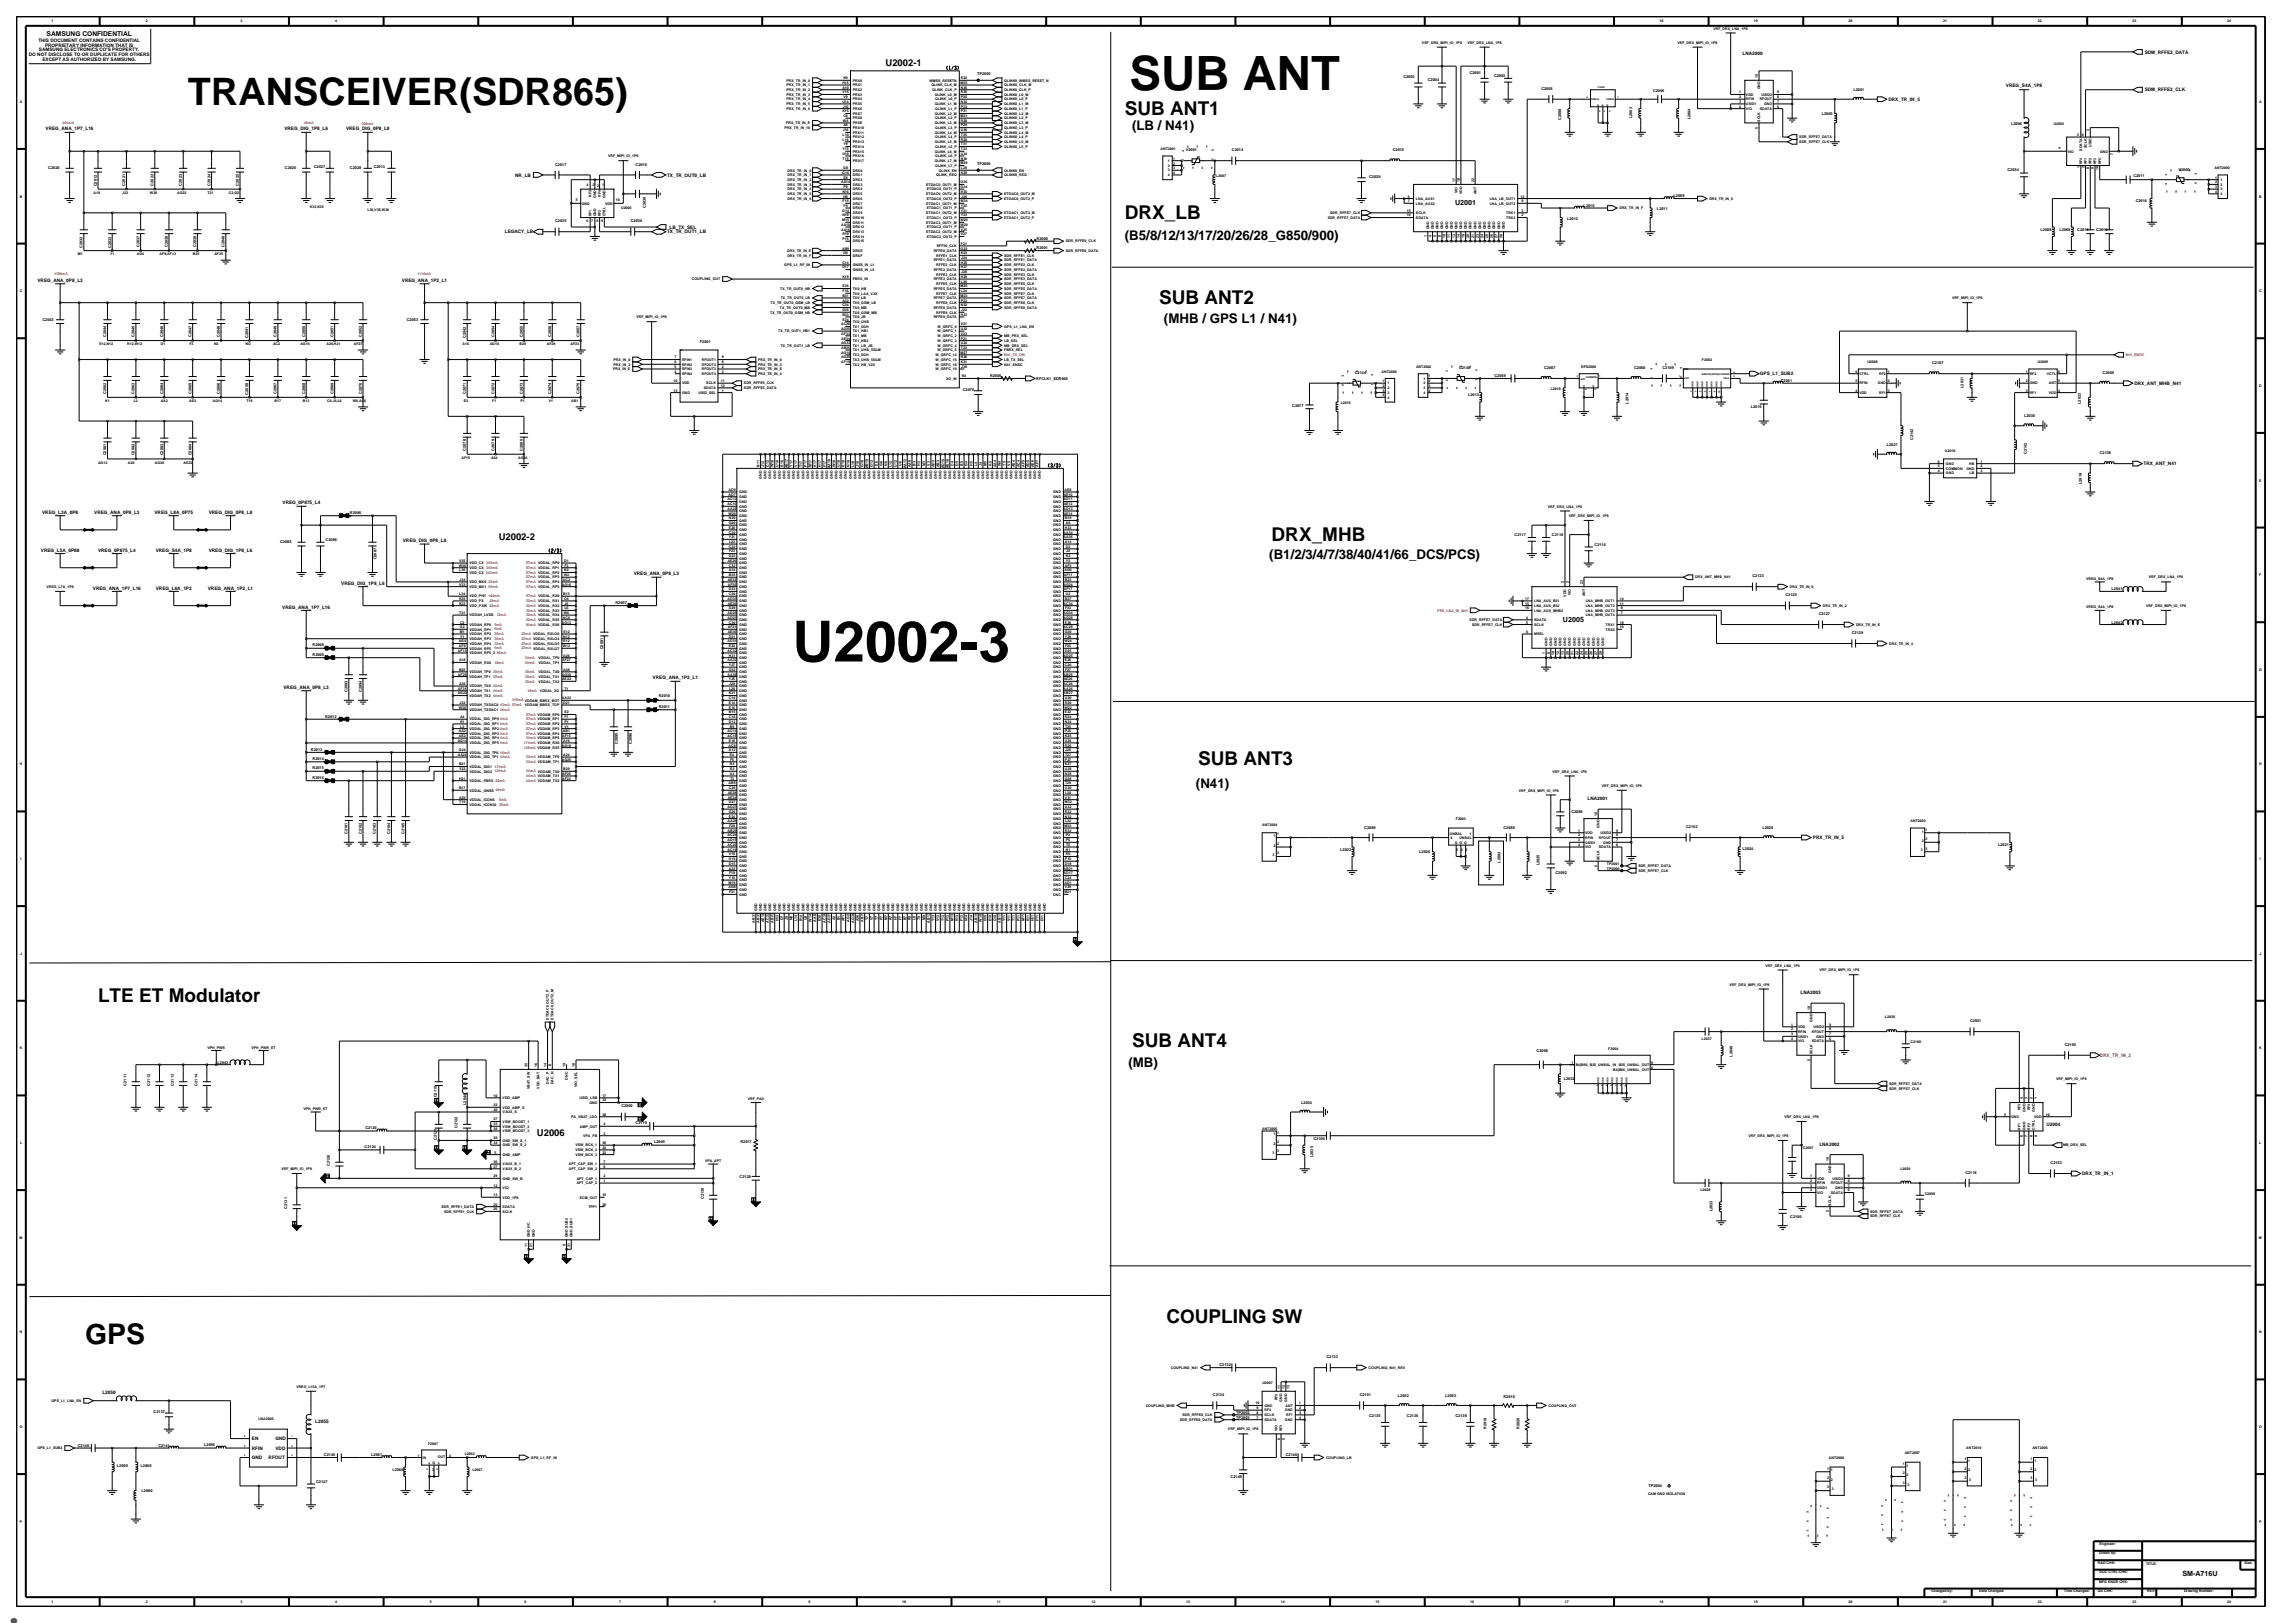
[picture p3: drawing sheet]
<svg xmlns="http://www.w3.org/2000/svg" width="420mm" height="297mm" viewBox="0 0 420 297" stroke-linecap="round" stroke-linejoin="round" font-family="sans-serif">
<defs><g id="words">
<text font-size="10.4" x="145" y="121">U2002-3</text>
<text font-size="8.7" x="206.7" y="16.4">SUB ANT</text>
<text font-size="8.5" fill="#00f" x="0" y="297">.</text>
<text font-size="6.9" x="34.4" y="19.2">TRANSCEIVER(SDR865)</text>
<text font-size="5.2" x="15.6" y="245.9">GPS</text>
<g font-size="3.5">
<text x="205.9" y="21">SUB ANT1</text>
<text x="205.9" y="40">DRX_LB</text>
<text x="212.1" y="55.6">SUB ANT2</text>
<text x="232.7" y="98.9">DRX_MHB</text>
<text x="219.3" y="140.1">SUB ANT3</text>
<text x="17.9" y="183.4">LTE ET Modulator</text>
<text x="207.2" y="191.6">SUB ANT4</text>
<text x="213.4" y="242">COUPLING SW</text>
</g>
<g font-size="2.4">
<text x="207.2" y="23.8">(LB / N41)</text>
<text x="205.9" y="43.9">(B5/8/12/13/17/20/26/28_G850/900)</text>
<text x="213" y="59.1">(MHB / GPS L1 / N41)</text>
<text x="232.3" y="102.4">(B1/2/3/4/7/38/40/41/66_DCS/PCS)</text>
<text x="218.9" y="144.2">(N41)</text>
<text x="206.5" y="195.3">(MB)</text>
</g>
<g font-size="1.7">
<text x="162.1" y="12.1">U2002-1</text>
<text x="91.3" y="98.9">U2002-2</text>
<text x="98.3" y="207.8">U2006</text>
</g>
<g font-size="1.3">
<text x="266.3" y="37.5">U2001</text>
<text x="286" y="113.9">U2005</text>
<text x="399.4" y="288.4">SM-A716U</text>
</g>
<text font-size="1.2" x="8.5" y="6.6">SAMSUNG CONFIDENTIAL</text>
<g font-size=".9">
<text x="5.3" y="10.2">DO NOT DISCLOSE TO OR DUPLICATE FOR OTHERS</text>
<text x="7" y="7.6">THIS DOCUMENT CONTAINS CONFIDENTIAL</text>
<text x="7.1" y="9.4">SAMSUNG ELECTRONICS CO'S PROPERTY.</text>
<text x="7.8" y="11.1">EXCEPT AS AUTHORIZED BY SAMSUNG.</text>
<text x="8.2" y="8.5">PROPRIETARY INFORMATION THAT IS</text>
<text x="318.9" y="10">LNA2000</text>
<text x="392.5" y="9.8">SDM_RFFE2_DATA</text>
<text x="367.1" y="15.9">VREG_S4A_1P8</text>
<text x="392.5" y="16.7">SDM_RFFE2_CLK</text>
<text x="8.3" y="23.9">VREG_ANA_1P7_L16</text>
<text x="52.1" y="23.9">VREG_DIG_1P8_L6</text>
<text x="63.3" y="23.9">VREG_DIG_0P8_L8</text>
<text x="345.6" y="18.5">DRX_TR_IN_5</text>
<text x="94.3" y="32.3">NR_LB</text>
<text x="122.1" y="32.3">TX_TR_OUT0_LB</text>
<text x="122.5" y="41.8">LB_TX_SEL</text>
<text x="92.4" y="42.7">LEGACY_LB</text>
<text x="122.1" y="42.7">TX_TR_OUT1_LB</text>
<text x="6.9" y="51.6">VREG_ANA_0P8_L3</text>
<text x="73.5" y="51.6">VREG_ANA_1P2_L1</text>
<text x="322.1" y="68.7">GPS_L1_SUB2</text>
<text x="390.6" y="70.4">DRX_ANT_MHB_N41</text>
<text x="392.3" y="85.2">TRX_ANT_N41</text>
<text x="7.7" y="94">VREG_L3A_0P8</text>
<text x="17.2" y="94">VREG_ANA_0P8_L3</text>
<text x="28.3" y="94">VREG_L8A_0P75</text>
<text x="38.2" y="94">VREG_DIG_0P8_L8</text>
<text x="51.7" y="92.3">VREG_0P875_L4</text>
<text x="7.5" y="101">VREG_L5A_0P88</text>
<text x="17.9" y="101">VREG_0P875_L4</text>
<text x="28.5" y="101">VREG_S4A_1P8</text>
<text x="38.2" y="101">VREG_DIG_1P8_L6</text>
<text x="73.7" y="99.2">VREG_DIG_0P8_L8</text>
<text x="17" y="107.9">VREG_ANA_1P7_L16</text>
<text x="28.5" y="107.9">VREG_L6A_1P2</text>
<text x="38" y="107.9">VREG_ANA_1P2_L1</text>
<text x="62.4" y="107">VREG_DIG_1P8_L6</text>
<text x="116" y="105.3">VREG_ANA_0P8_L3</text>
<text x="51.6" y="111.3">VREG_ANA_1P7_L16</text>
<text x="119.4" y="124.3">VREG_ANA_1P2_L1</text>
<text x="51.9" y="126.1">VREG_ANA_0P8_L3</text>
<text x="290.5" y="146.4">LNA2001</text>
<text x="331.8" y="153.6">PRX_TR_IN_5</text>
<text x="329.5" y="181.9">LNA2003</text>
<text x="333" y="209.6">LNA2002</text>
<text x="374.5" y="206">U2004</text>
<text x="381.1" y="214.9">DRX_TR_IN_1</text>
<text x="18.7" y="255.1">L2050</text>
<text x="46.1" y="263.6">EN</text>
<text x="50.4" y="263.6">GND</text>
<text x="57.7" y="260.3">L2055</text>
<text x="46.1" y="265.3">RFIN</text>
<text x="46.1" y="267">GND</text>
<text x="49.2" y="267">RFOUT</text>
<text x="50.4" y="265.3">VDD</text>
</g>
<text font-size=".9" fill="#f00" x="384.3" y="193.4">DRX_TR_IN_3</text>
<g font-size=".7">
<text x="9.4" y="4.1">1</text>
<text x="26.7" y="4.1">2</text>
<text x="44" y="4.1">3</text>
<text x="61.4" y="4.1">4</text>
<text x="303.7" y="4.1">18</text>
<text x="313.6" y="5.4">VRF_DRX_LNA_1P8</text>
<text x="321" y="4.1">19</text>
<text x="338.3" y="4.1">20</text>
<text x="355.6" y="4.1">21</text>
<text x="372.9" y="4.1">22</text>
<text x="390.3" y="4.1">23</text>
<text x="407.6" y="4.1">24</text>
<text x="260.2" y="8">VRF_DRX_MIPI_IO_1P8</text>
<text x="268.6" y="8">VRF_DRX_LNA_1P8</text>
<text x="307" y="8">VRF_DRX_MIPI_IO_1P8</text>
<text x="144" y="17.5">PRX_TR_IN_3</text>
<text x="144" y="15.8">PRX_TR_IN_1</text>
<text x="144" y="16.7">PRX_TR_IN_2</text>
<text x="144" y="14.9">PRX_TR_IN_0</text>
<text x="154.2" y="15.4">H15</text>
<text x="154.2" y="16.2">A10</text>
<text x="154.2" y="17.1">V15</text>
<text x="154.3" y="14.5">K9</text>
<text x="154.4" y="18">V9</text>
<text x="156.1" y="17.5">PRX3</text>
<text x="156.1" y="14.9">PRX0</text>
<text x="156.1" y="15.8">PRX1</text>
<text x="156.1" y="16.7">PRX2</text>
<text x="170.1" y="14.9">WMSS_RESETN</text>
<text x="170.5" y="15.8">QLINK_CLK_M</text>
<text x="170.6" y="16.7">QLINK_CLK_P</text>
<text x="171.1" y="17.5">QLINK_L0_M</text>
<text x="173.2" y="12.7">(1/3)</text>
<text x="175.8" y="15.4">M35</text>
<text x="175.8" y="14.5">R22</text>
<text x="175.8" y="17.1">R36</text>
<text x="175.8" y="16.2">N36</text>
<text x="175.8" y="18">P35</text>
<text x="178.8" y="13.7">TP2005</text>
<text x="183.8" y="14.9">QLINK0_WMSS_RESET_N</text>
<text x="183.8" y="17.5">QLINK0_L0_M</text>
<text x="183.8" y="15.8">QLINK0_CLK_M</text>
<text x="183.8" y="16.7">QLINK0_CLK_P</text>
<text x="256.8" y="14.3">C2003</text>
<text x="261.3" y="14.9">C2004</text>
<text x="269" y="13.5">C2001</text>
<text x="273.4" y="14">C2002</text>
<text x="282.1" y="16.4">C2005</text>
<text x="302.5" y="16.9">C2006</text>
<text x="318.3" y="17.1">1</text>
<text x="318.3" y="18">2</text>
<text x="319.5" y="17.5">VDD</text>
<text x="321.7" y="14.2" transform="rotate(-90 321.7 14.2)">10</text>
<text x="322.1" y="16.4" transform="rotate(-90 322.1 16.4)">GND</text>
<text x="322.4" y="17.5">USID2</text>
<text x="325.2" y="18">8</text>
<text x="325.2" y="17.1">9</text>
<text x="339.2" y="16.7">L2001</text>
<text x="3.6" y="18.8">A</text>
<text x="143.6" y="23.6">PRX_TR_IN_10</text>
<text x="143.9" y="22.7">PRX_TR_IN_E</text>
<text x="144" y="19.2">PRX_TR_IN_5</text>
<text x="144" y="18.4">PRX_TR_IN_4</text>
<text x="144" y="20.1">PRX_TR_IN_6</text>
<text x="154.2" y="18.8">U14</text>
<text x="154.2" y="20.6">K15</text>
<text x="154.2" y="19.7">J10</text>
<text x="154.3" y="22.3">W8</text>
<text x="154.3" y="21.4">C8</text>
<text x="154.3" y="23.1">A8</text>
<text x="156.1" y="22.7">PRXE</text>
<text x="156.1" y="18.4">PRX4</text>
<text x="156.1" y="19.2">PRX5</text>
<text x="156.1" y="21">PRX7</text>
<text x="156.1" y="20.1">PRX6</text>
<text x="156.1" y="21.9">PRX8</text>
<text x="156.1" y="23.6">PRX10</text>
<text x="171.1" y="22.7">QLINK_L3_M</text>
<text x="171.1" y="21">QLINK_L2_M</text>
<text x="171.1" y="19.2">QLINK_L1_M</text>
<text x="171.2" y="23.6">QLINK_L3_P</text>
<text x="171.2" y="20.1">QLINK_L1_P</text>
<text x="171.2" y="18.4">QLINK_L0_P</text>
<text x="171.2" y="21.9">QLINK_L2_P</text>
<text x="175.8" y="21.4">M31</text>
<text x="175.8" y="22.3">R28</text>
<text x="175.8" y="18.8">N34</text>
<text x="175.8" y="23.1">P29</text>
<text x="175.8" y="20.6">P31</text>
<text x="175.8" y="19.7">P33</text>
<text x="183.8" y="23.6">QLINK0_L3_P</text>
<text x="183.8" y="21">QLINK0_L2_M</text>
<text x="183.8" y="20.1">QLINK0_L1_P</text>
<text x="183.8" y="18.4">QLINK0_L0_P</text>
<text x="183.8" y="22.7">QLINK0_L3_M</text>
<text x="183.8" y="21.9">QLINK0_L2_P</text>
<text x="183.8" y="19.2">QLINK0_L1_M</text>
<text x="285.7" y="22" transform="rotate(-90 285.7 22)">C2008</text>
<text x="298.7" y="21.6" transform="rotate(-90 298.7 21.6)">L2003</text>
<text x="309.4" y="21.8" transform="rotate(-90 309.4 21.8)">L2004</text>
<text x="318.3" y="18.8">3</text>
<text x="318.3" y="19.7">4</text>
<text x="319.5" y="18.4">RFIN</text>
<text x="319.5" y="19.2">USID1</text>
<text x="319.5" y="20.1">VIO</text>
<text x="321.7" y="23.5" transform="rotate(-90 321.7 23.5)">5</text>
<text x="322" y="18.4">RFOUT</text>
<text x="322" y="20.1">SDATA</text>
<text x="322.1" y="22.3" transform="rotate(-90 322.1 22.3)">SCLK</text>
<text x="322.8" y="19.2">GND</text>
<text x="325.2" y="19.7">6</text>
<text x="325.2" y="18.8">7</text>
<text x="333.4" y="21">L2005</text>
<text x="368" y="23">L2006</text>
<text x="375.8" y="23">U2003</text>
<text x="382.4" y="23.9" transform="rotate(-90 382.4 23.9)">3</text>
<text x="413.4" y="18.8">A</text>
<text x="111.3" y="28.8">VRF_MIPI_IO_1P8</text>
<text x="154.2" y="28.4">U10</text>
<text x="154.2" y="27.5">Y15</text>
<text x="154.2" y="29.2">T15</text>
<text x="154.2" y="24.9">L10</text>
<text x="154.2" y="25.8">L16</text>
<text x="154.2" y="24">J16</text>
<text x="154.4" y="26.6">Y9</text>
<text x="156.1" y="27.9">PRX15</text>
<text x="156.1" y="27">PRX14</text>
<text x="156.1" y="28.8">PRX16</text>
<text x="156.1" y="29.6">PRX17</text>
<text x="156.1" y="25.3">PRX12</text>
<text x="156.1" y="26.2">PRX13</text>
<text x="156.1" y="24.5">PRX11</text>
<text x="171.1" y="27.9">QLINK_L6_M</text>
<text x="171.1" y="24.5">QLINK_L4_M</text>
<text x="171.1" y="26.2">QLINK_L5_M</text>
<text x="171.1" y="29.6">QLINK_L7_M</text>
<text x="171.2" y="25.3">QLINK_L4_P</text>
<text x="171.2" y="28.8">QLINK_L6_P</text>
<text x="171.2" y="27">QLINK_L5_P</text>
<text x="175.8" y="28.4">U34</text>
<text x="175.8" y="24">U36</text>
<text x="175.8" y="25.8">R30</text>
<text x="175.8" y="29.2">N30</text>
<text x="175.9" y="27.5">T33</text>
<text x="175.9" y="24.9">T35</text>
<text x="175.9" y="26.6">T31</text>
<text x="183.8" y="27">QLINK0_L5_P</text>
<text x="183.8" y="25.3">QLINK0_L4_P</text>
<text x="183.8" y="24.5">QLINK0_L4_M</text>
<text x="183.8" y="26.2">QLINK0_L5_M</text>
<text x="212.4" y="27.5">ANT2001</text>
<text x="213.7" y="29.6">1</text>
<text x="214.7" y="29.2">1</text>
<text x="217" y="27.7">V2001</text>
<text x="225.4" y="27.7">C2014</text>
<text x="254.9" y="27.7">C2015</text>
<text x="329.3" y="26.2">SDR_RFFE7_CLK</text>
<text x="329.3" y="25.3">SDR_RFFE7_DATA</text>
<text x="377.2" y="27.4" transform="rotate(-90 377.2 27.4)">4</text>
<text x="378.4" y="27.9">VIO</text>
<text x="380.1" y="24.9">5</text>
<text x="381" y="24.9">6</text>
<text x="381" y="27.5" transform="rotate(-90 381 27.5)">SDATA</text>
<text x="381.9" y="27.1" transform="rotate(-90 381.9 27.1)">SCLK</text>
<text x="382.8" y="26.9" transform="rotate(-90 382.8 26.9)">USID</text>
<text x="384.3" y="27.9">GND</text>
<text x="386.7" y="28.4" transform="rotate(-90 386.7 28.4)">7</text>
<text x="8.8" y="30.9">C2020</text>
<text x="17.1" y="35.5">A18</text>
<text x="17.7" y="34.1" transform="rotate(-90 17.7 34.1)">C2012</text>
<text x="22.4" y="35.5">J32</text>
<text x="22.9" y="34" transform="rotate(-90 22.9 34)">C2021</text>
<text x="27.4" y="35.5">W30</text>
<text x="28.1" y="34" transform="rotate(-90 28.1 34)">C2022</text>
<text x="32.4" y="35.5">AG22</text>
<text x="33.3" y="34" transform="rotate(-90 33.3 34)">C2023</text>
<text x="37.9" y="35.5">T21</text>
<text x="38.5" y="34" transform="rotate(-90 38.5 34)">C2024</text>
<text x="41.9" y="35.5">C2,G2</text>
<text x="43.7" y="34" transform="rotate(-90 43.7 34)">C2025</text>
<text x="52.1" y="30.9">C2026</text>
<text x="57.4" y="30.8">C2027</text>
<text x="64" y="30.9">C2028</text>
<text x="68.4" y="30.8">C2013</text>
<text x="101.6" y="30.3">C2017</text>
<text x="107.4" y="34">4</text>
<text x="108.4" y="34">3</text>
<text x="109.3" y="34.2">2</text>
<text x="110.2" y="34">1</text>
<text x="116.3" y="30.3">C2018</text>
<text x="144.1" y="34">DRX_TR_IN_3</text>
<text x="144.1" y="35.7">DRX_TR_IN_5</text>
<text x="144.1" y="33.1">DRX_TR_IN_2</text>
<text x="144.1" y="34.8">DRX_TR_IN_4</text>
<text x="144.1" y="31.4">DRX_TR_IN_0</text>
<text x="144.1" y="32.2">DRX_TR_IN_1</text>
<text x="153.9" y="33.5">AA14</text>
<text x="154.1" y="31.8">G16</text>
<text x="154.2" y="35.3">N16</text>
<text x="154.3" y="30.9">G8</text>
<text x="154.4" y="34.4">P9</text>
<text x="154.4" y="32.7">E8</text>
<text x="156.1" y="34.8">DRX4</text>
<text x="156.1" y="35.7">DRX5</text>
<text x="156.1" y="32.2">DRX1</text>
<text x="156.1" y="31.4">DRX0</text>
<text x="156.1" y="33.1">DRX2</text>
<text x="156.1" y="34">DRX3</text>
<text x="169.5" y="35.7">ETDAC0_OUT2_M</text>
<text x="169.5" y="34">ETDAC0_OUT1_M</text>
<text x="169.6" y="34.8">ETDAC0_OUT1_P</text>
<text x="171.2" y="30.5">QLINK_L7_P</text>
<text x="171.3" y="32.2">QLINK_REQ</text>
<text x="171.8" y="31.4">QLINK_EN</text>
<text x="175.8" y="30.1">M29</text>
<text x="175.8" y="34.4">G34</text>
<text x="175.8" y="33.5">G36</text>
<text x="175.8" y="31.8">K29</text>
<text x="175.8" y="35.3">H35</text>
<text x="175.9" y="30.9">L28</text>
<text x="178.8" y="30.2">TP2006</text>
<text x="183.8" y="31.4">QLINK0_EN</text>
<text x="183.8" y="35.7">ETDAC0_OUT2_M</text>
<text x="183.8" y="32.2">QLINK0_REQ</text>
<text x="213.7" y="30.5">2</text>
<text x="213.7" y="31.4">3</text>
<text x="213.7" y="32.2">4</text>
<text x="214.7" y="30.1">2</text>
<text x="214.7" y="31">3</text>
<text x="214.7" y="31.8">4</text>
<text x="222.5" y="32.4">L2007</text>
<text x="250.6" y="32.5">C2029</text>
<text x="266.3" y="33.2" transform="rotate(-90 266.3 33.2)">17</text>
<text x="266.7" y="35.3" transform="rotate(-90 266.7 35.3)">VIO</text>
<text x="267.2" y="33.2" transform="rotate(-90 267.2 33.2)">18</text>
<text x="267.6" y="35.6" transform="rotate(-90 267.6 35.6)">VDD</text>
<text x="269.8" y="33.2" transform="rotate(-90 269.8 33.2)">22</text>
<text x="270.2" y="35.5" transform="rotate(-90 270.2 35.5)">ANT</text>
<text x="367.4" y="31.2">C2034</text>
<text x="380.6" y="30.8" transform="rotate(-90 380.6 30.8)">1</text>
<text x="381" y="30.1" transform="rotate(-90 381 30.1)">RF4</text>
<text x="381.5" y="30.8" transform="rotate(-90 381.5 30.8)">2</text>
<text x="381.9" y="30.1" transform="rotate(-90 381.9 30.1)">RF1</text>
<text x="382.3" y="30.9" transform="rotate(-90 382.3 30.9)">8</text>
<text x="382.8" y="30.1" transform="rotate(-90 382.8 30.1)">RF2</text>
<text x="383.2" y="30.9" transform="rotate(-90 383.2 30.9)">9</text>
<text x="383.6" y="30.1" transform="rotate(-90 383.6 30.1)">RF3</text>
<text x="384.1" y="31.2" transform="rotate(-90 384.1 31.2)">10</text>
<text x="384.5" y="30.1" transform="rotate(-90 384.5 30.1)">RFC</text>
<text x="390.4" y="32.4">C2011</text>
<text x="398.7" y="31.2">V2000</text>
<text x="405.3" y="30.9">ANT2000</text>
<text x="405.4" y="32.7">1</text>
<text x="405.4" y="33.6">2</text>
<text x="405.4" y="34.4">3</text>
<text x="405.4" y="35.3">4</text>
<text x="406.3" y="33.1">1</text>
<text x="406.3" y="34">2</text>
<text x="406.3" y="34.8">3</text>
<text x="406.3" y="35.7">4</text>
<text x="3.6" y="36.1">B</text>
<text x="56.7" y="38.1">K33,K35</text>
<text x="67.3" y="38.5">L36,V35,W36</text>
<text x="101.6" y="40.7">C2035</text>
<text x="105.4" y="36.8">5</text>
<text x="106.5" y="37.4">GND</text>
<text x="107.4" y="40.7">6</text>
<text x="108.2" y="40.7">7</text>
<text x="108.2" y="39.6" transform="rotate(-90 108.2 39.6)">RF1</text>
<text x="108.2" y="36.1" transform="rotate(-90 108.2 36.1)">RF3</text>
<text x="109.1" y="39.6" transform="rotate(-90 109.1 39.6)">GND</text>
<text x="109.1" y="36.3" transform="rotate(-90 109.1 36.3)">GND</text>
<text x="109.2" y="40.7">8</text>
<text x="110" y="39.6" transform="rotate(-90 110 39.6)">RF2</text>
<text x="110" y="36.1" transform="rotate(-90 110 36.1)">RF4</text>
<text x="110" y="40.7">9</text>
<text x="110.7" y="37.4">VDD</text>
<text x="110.8" y="39.6" transform="rotate(-90 110.8 39.6)">CTRL</text>
<text x="110.8" y="36.3" transform="rotate(-90 110.8 36.3)">GND</text>
<text x="112.7" y="36.8">10</text>
<text x="113.7" y="38.3">U2000</text>
<text x="115.4" y="40.7">C2036</text>
<text x="118.2" y="38.1" transform="rotate(-90 118.2 38.1)">C2030</text>
<text x="144.1" y="36.6">DRX_TR_IN_6</text>
<text x="153.9" y="41.3">AA10</text>
<text x="154.1" y="40.5">M15</text>
<text x="154.1" y="38.7">G14</text>
<text x="154.2" y="39.6">N10</text>
<text x="154.2" y="37">F15</text>
<text x="154.3" y="36.1">H9</text>
<text x="154.4" y="37.9">F9</text>
<text x="156.1" y="40">DRX10</text>
<text x="156.1" y="40.9">DRX11</text>
<text x="156.1" y="36.6">DRX6</text>
<text x="156.1" y="38.3">DRX8</text>
<text x="156.1" y="39.2">DRX9</text>
<text x="156.1" y="37.4">DRX7</text>
<text x="156.1" y="41.8">DRX12</text>
<text x="169.5" y="37.4">ETDAC1_OUT1_M</text>
<text x="169.5" y="39.2">ETDAC1_OUT2_M</text>
<text x="169.5" y="40.9">ETDAC2_OUT1_M</text>
<text x="169.6" y="40">ETDAC1_OUT2_P</text>
<text x="169.6" y="38.3">ETDAC1_OUT1_P</text>
<text x="169.6" y="41.8">ETDAC2_OUT1_P</text>
<text x="169.6" y="36.6">ETDAC0_OUT2_P</text>
<text x="175.8" y="37">W34</text>
<text x="175.8" y="40.5">W26</text>
<text x="175.8" y="41.3">W28</text>
<text x="175.8" y="38.7">Y31</text>
<text x="175.8" y="39.6">Y33</text>
<text x="175.8" y="37.9">Y35</text>
<text x="175.9" y="36.1">J36</text>
<text x="183.8" y="39.2">ETDAC1_OUT2_M</text>
<text x="183.8" y="40">ETDAC1_OUT2_P</text>
<text x="183.8" y="36.6">ETDAC0_OUT2_P</text>
<text x="243" y="40">SDR_RFFE7_DATA</text>
<text x="243.4" y="39.2">SDR_RFFE7_CLK</text>
<text x="257.5" y="38.7">15</text>
<text x="257.5" y="39.6">16</text>
<text x="257.6" y="37">7</text>
<text x="257.6" y="36.1">6</text>
<text x="259.1" y="36.6">LNA_AUX1</text>
<text x="259.1" y="37.4">LNA_AUX2</text>
<text x="259.1" y="39.2">SCLK</text>
<text x="259.1" y="40">SDATA</text>
<text x="261.5" y="42" transform="rotate(-90 261.5 42)">GND</text>
<text x="262.4" y="42" transform="rotate(-90 262.4 42)">GND</text>
<text x="263.3" y="42" transform="rotate(-90 263.3 42)">GND</text>
<text x="264.1" y="42" transform="rotate(-90 264.1 42)">GND</text>
<text x="265" y="42" transform="rotate(-90 265 42)">GND</text>
<text x="265.9" y="42" transform="rotate(-90 265.9 42)">GND</text>
<text x="266.7" y="42" transform="rotate(-90 266.7 42)">GND</text>
<text x="267.6" y="42" transform="rotate(-90 267.6 42)">GND</text>
<text x="268.5" y="42" transform="rotate(-90 268.5 42)">GND</text>
<text x="269.3" y="42" transform="rotate(-90 269.3 42)">GND</text>
<text x="270.2" y="42" transform="rotate(-90 270.2 42)">GND</text>
<text x="271.1" y="42" transform="rotate(-90 271.1 42)">GND</text>
<text x="271.9" y="42" transform="rotate(-90 271.9 42)">GND</text>
<text x="272.6" y="37.4">LNA_LB_OUT2</text>
<text x="272.6" y="36.6">LNA_LB_OUT1</text>
<text x="272.8" y="42" transform="rotate(-90 272.8 42)">GND</text>
<text x="273.7" y="42" transform="rotate(-90 273.7 42)">GND</text>
<text x="274.5" y="42" transform="rotate(-90 274.5 42)">GND</text>
<text x="275.4" y="42" transform="rotate(-90 275.4 42)">GND</text>
<text x="275.7" y="39.2">TRX1</text>
<text x="275.7" y="40">TRX2</text>
<text x="278.2" y="36.1">12</text>
<text x="278.4" y="37">9</text>
<text x="278.4" y="38.7">3</text>
<text x="278.4" y="39.6">2</text>
<text x="286.8" y="40.2">L2012</text>
<text x="289.8" y="37.9">L2010</text>
<text x="296.4" y="38.3">DRX_TR_IN_F</text>
<text x="303.2" y="38.5">L2011</text>
<text x="306.3" y="36.1">L2009</text>
<text x="312.8" y="36.6">DRX_TR_IN_6</text>
<text x="390.8" y="37">C2016</text>
<text x="413.4" y="36.1">B</text>
<text x="14.2" y="46.7">M1</text>
<text x="15.1" y="45.3" transform="rotate(-90 15.1 45.3)">C2032</text>
<text x="20.1" y="46.7">Y1</text>
<text x="20.3" y="45.3" transform="rotate(-90 20.3 45.3)">C2033</text>
<text x="25.1" y="46.7">AG4</text>
<text x="25.5" y="45.2" transform="rotate(-90 25.5 45.2)">C2037</text>
<text x="29.2" y="46.7">AF9,AF13</text>
<text x="30.7" y="45.2" transform="rotate(-90 30.7 45.2)">C2038</text>
<text x="35.3" y="46.7">B25</text>
<text x="35.9" y="45.2" transform="rotate(-90 35.9 45.2)">C2039</text>
<text x="39.2" y="46.7">AF25</text>
<text x="41.1" y="45.2" transform="rotate(-90 41.1 45.2)">C2040</text>
<text x="144.1" y="46.1">DRX_TR_IN_E</text>
<text x="144.1" y="47">DRX_TR_IN_F</text>
<text x="153.9" y="42.2">AA16</text>
<text x="154.1" y="45.7">AB9</text>
<text x="154.2" y="43.1">R10</text>
<text x="154.2" y="43.9">P15</text>
<text x="154.3" y="46.5">D9</text>
<text x="156.1" y="43.5">DRX14</text>
<text x="156.1" y="44.4">DRX15</text>
<text x="156.1" y="47">DRXF</text>
<text x="156.1" y="42.6">DRX13</text>
<text x="156.1" y="46.1">DRXE</text>
<text x="169.5" y="42.6">ETDAC2_OUT2_M</text>
<text x="169.6" y="43.5">ETDAC2_OUT2_P</text>
<text x="170.9" y="47.8">RFFE1_DATA</text>
<text x="170.9" y="46.1">RFFE0_DATA</text>
<text x="171.3" y="47">RFFE1_CLK</text>
<text x="171.4" y="45.2">RFF30_CLK</text>
<text x="175.8" y="45.7">G22</text>
<text x="175.8" y="46.5">K23</text>
<text x="175.8" y="42.2">V25</text>
<text x="175.8" y="43.1">V27</text>
<text x="175.9" y="44.8">F21</text>
<text x="175.9" y="47.4">J24</text>
<text x="183.8" y="47.8">SDR_RFFE1_DATA</text>
<text x="183.8" y="47">SDR_RFFE1_CLK</text>
<text x="189.7" y="43.9">R2000</text>
<text x="189.7" y="45.6">R2001</text>
<text x="195.1" y="44.4">SDR_RFFE0_CLK</text>
<text x="195.1" y="46.1">SDR_RFFE0_DATA</text>
<text x="261.1" y="43.4" transform="rotate(-90 261.1 43.4)">1</text>
<text x="262" y="43.4" transform="rotate(-90 262 43.4)">4</text>
<text x="262.8" y="43.4" transform="rotate(-90 262.8 43.4)">5</text>
<text x="263.7" y="43.4" transform="rotate(-90 263.7 43.4)">8</text>
<text x="264.6" y="43.6" transform="rotate(-90 264.6 43.6)">10</text>
<text x="265.4" y="43.6" transform="rotate(-90 265.4 43.6)">11</text>
<text x="266.3" y="43.6" transform="rotate(-90 266.3 43.6)">13</text>
<text x="267.2" y="43.6" transform="rotate(-90 267.2 43.6)">14</text>
<text x="268" y="43.6" transform="rotate(-90 268 43.6)">19</text>
<text x="268.9" y="43.6" transform="rotate(-90 268.9 43.6)">20</text>
<text x="269.8" y="43.6" transform="rotate(-90 269.8 43.6)">21</text>
<text x="270.6" y="43.6" transform="rotate(-90 270.6 43.6)">23</text>
<text x="271.5" y="43.6" transform="rotate(-90 271.5 43.6)">24</text>
<text x="272.3" y="43.6" transform="rotate(-90 272.3 43.6)">25</text>
<text x="273.2" y="43.6" transform="rotate(-90 273.2 43.6)">26</text>
<text x="274.1" y="43.6" transform="rotate(-90 274.1 43.6)">27</text>
<text x="275" y="43.6" transform="rotate(-90 275 43.6)">28</text>
<text x="373.5" y="42.2">L2008</text>
<text x="376.9" y="42.2">L2069</text>
<text x="380.2" y="42.2">C2019</text>
<text x="383.6" y="42.2">C2010</text>
<text x="3.6" y="53.5">C</text>
<text x="126.6" y="51.3">COUPLING_OUT</text>
<text x="142.8" y="53">TX_TR_OUT0_HB</text>
<text x="143.5" y="48.7">GPS_L1_RF_IN</text>
<text x="154.2" y="50.9">K19</text>
<text x="154.2" y="49.1">D17</text>
<text x="154.2" y="48.3">C14</text>
<text x="154.2" y="52.6">E36</text>
<text x="154.2" y="53.5">F35</text>
<text x="156.1" y="51.3">FBRX_IN</text>
<text x="156.1" y="53.9">TX0_LAA_V2X</text>
<text x="156.1" y="49.6">GNSS_IN_L5</text>
<text x="156.1" y="53">TX0_HB</text>
<text x="156.1" y="48.7">GNSS_IN_L1</text>
<text x="170.9" y="53">RFFE5_DATA</text>
<text x="170.9" y="49.6">RFFE2_DATA</text>
<text x="170.9" y="51.3">RFFE3_DATA</text>
<text x="171.3" y="53.9">RFFE7_CLK</text>
<text x="171.3" y="52.2">RFFE5_CLK</text>
<text x="171.3" y="50.4">RFFE3_CLK</text>
<text x="171.3" y="48.7">RFFE2_CLK</text>
<text x="175.8" y="52.6">M25</text>
<text x="175.8" y="48.3">H25</text>
<text x="175.8" y="49.1">H27</text>
<text x="175.8" y="50.9">H29</text>
<text x="175.9" y="53.5">L24</text>
<text x="175.9" y="51.7">L26</text>
<text x="175.9" y="50">J28</text>
<text x="183.8" y="53">SDR_RFFE5_DATA</text>
<text x="183.8" y="48.7">SDR_RFFE2_CLK</text>
<text x="183.8" y="49.6">SDR_RFFE2_DATA</text>
<text x="183.8" y="51.3">SDR_RFFE3_DATA</text>
<text x="183.8" y="50.4">SDR_RFFE3_CLK</text>
<text x="183.8" y="53.9">SDR_RFFE7_CLK</text>
<text x="183.8" y="52.2">SDR_RFFE5_CLK</text>
<text x="413.4" y="53.5">C</text>
<text x="7.8" y="58.6">C2043</text>
<text x="74.5" y="58.6">C2053</text>
<text x="116.5" y="58.2">VRF_MIPI_IO_1P8</text>
<text x="140.9" y="57.4">TX_TR_OUT0_GSM_HB</text>
<text x="141" y="55.6">TX_TR_OUT0_GSM_LB</text>
<text x="142.7" y="56.5">TX_TR_OUT0_MB</text>
<text x="142.9" y="54.8">TX_TR_OUT0_LB</text>
<text x="153.9" y="59.5">AC36</text>
<text x="154.2" y="56.9">D35</text>
<text x="154.2" y="54.3">B31</text>
<text x="154.2" y="57.8">B33</text>
<text x="154.2" y="56.1">C34</text>
<text x="154.2" y="55.2">A32</text>
<text x="154.2" y="58.7">E34</text>
<text x="156.1" y="57.4">TX0_GSM_MB</text>
<text x="156.1" y="59.1">TX0_UHB</text>
<text x="156.1" y="54.8">TX0_LB</text>
<text x="156.1" y="58.2">TX0_JB</text>
<text x="156.1" y="56.5">TX0_MB</text>
<text x="156.1" y="60">TX1_5GH</text>
<text x="156.1" y="55.6">TX0_GSM_LB</text>
<text x="170.9" y="56.5">RFFE8_DATA</text>
<text x="170.9" y="54.8">RFFE7_DATA</text>
<text x="170.9" y="58.2">RFFE9_DATA</text>
<text x="171.3" y="55.6">RFFE8_CLK</text>
<text x="171.3" y="57.4">RFFE9_CLK</text>
<text x="171.6" y="60">W_GRFC_0</text>
<text x="175.8" y="54.3">M23</text>
<text x="175.8" y="56.1">N22</text>
<text x="175.8" y="57.8">H23</text>
<text x="175.8" y="59.5">V21</text>
<text x="175.8" y="55.2">P23</text>
<text x="175.9" y="56.9">J22</text>
<text x="183.8" y="60">GPS_L1_LNA_EN</text>
<text x="183.8" y="55.6">SDR_RFFE8_CLK</text>
<text x="183.8" y="54.8">SDR_RFFE7_DATA</text>
<text x="183.8" y="56.5">SDR_RFFE8_DATA</text>
<text x="357.2" y="54.8">VRF_MIPI_IO_1P8</text>
<text x="18.2" y="63.2">E12,N12</text>
<text x="19.5" y="61.7" transform="rotate(-90 19.5 61.7)">C2044</text>
<text x="23.3" y="63.2">R12,W12</text>
<text x="24.6" y="61.7" transform="rotate(-90 24.6 61.7)">C2045</text>
<text x="29.4" y="63.2">D1</text>
<text x="29.8" y="61.7" transform="rotate(-90 29.8 61.7)">C2046</text>
<text x="34.7" y="63.2">F3</text>
<text x="35" y="61.7" transform="rotate(-90 35 61.7)">C2047</text>
<text x="39.2" y="63.2">N2</text>
<text x="40.2" y="61.7" transform="rotate(-90 40.2 61.7)">C2048</text>
<text x="44.9" y="63.2">W2</text>
<text x="45.4" y="61.8" transform="rotate(-90 45.4 61.8)">C2041</text>
<text x="50" y="63.2">AC2</text>
<text x="50.6" y="61.7" transform="rotate(-90 50.6 61.7)">C2049</text>
<text x="55" y="63.2">AG16</text>
<text x="55.8" y="61.7" transform="rotate(-90 55.8 61.7)">C2050</text>
<text x="59.7" y="63.2">A26,H21</text>
<text x="61" y="61.7" transform="rotate(-90 61 61.7)">C2051</text>
<text x="64.8" y="63.2">AF27</text>
<text x="66.2" y="61.7" transform="rotate(-90 66.2 61.7)">C2052</text>
<text x="84.7" y="63.2">A16</text>
<text x="85.3" y="61.8" transform="rotate(-90 85.3 61.8)">C2042</text>
<text x="89.6" y="63.2">AG10</text>
<text x="90.5" y="61.7" transform="rotate(-90 90.5 61.7)">C2054</text>
<text x="95.1" y="63.2">B29</text>
<text x="95.7" y="61.7" transform="rotate(-90 95.7 61.7)">C2055</text>
<text x="100.1" y="63.2">AF29</text>
<text x="100.9" y="61.7" transform="rotate(-90 100.9 61.7)">C2056</text>
<text x="104.4" y="63.2">AF23</text>
<text x="106.1" y="61.7" transform="rotate(-90 106.1 61.7)">C2057</text>
<text x="123.4" y="65.6">7</text>
<text x="128.1" y="62.7">F2001</text>
<text x="132.1" y="65.6">9</text>
<text x="142.4" y="60.8">TX_TR_OUT1_HB1</text>
<text x="142.9" y="63.4">TX_TR_OUT1_LB</text>
<text x="153.9" y="64.7">AG18</text>
<text x="153.9" y="65.6">AG20</text>
<text x="153.9" y="63">AG32</text>
<text x="153.9" y="63.9">AB35</text>
<text x="153.9" y="60.4">AD35</text>
<text x="153.9" y="62.1">AE34</text>
<text x="154" y="61.3">AF33</text>
<text x="156.1" y="65.2">TX2_5GH</text>
<text x="156.1" y="63.4">TX1_LB_JB</text>
<text x="156.1" y="64.3">TX1_UHB_5GLM</text>
<text x="156.1" y="60.8">TX1_HB1</text>
<text x="156.1" y="62.6">TX1_HB2</text>
<text x="156.1" y="61.7">TX1_MB</text>
<text x="171.2" y="65.2">W_GRFC_14</text>
<text x="171.6" y="61.7">W_GRFC_2</text>
<text x="171.6" y="60.8">W_GRFC_1</text>
<text x="171.6" y="63.4">W_GRFC_4</text>
<text x="171.6" y="64.3">W_GRFC_5</text>
<text x="171.6" y="62.6">W_GRFC_3</text>
<text x="175.8" y="64.7">M27</text>
<text x="175.8" y="60.4">U22</text>
<text x="175.8" y="63">U24</text>
<text x="175.8" y="65.6">N26</text>
<text x="175.8" y="61.3">V23</text>
<text x="175.8" y="62.1">P21</text>
<text x="175.9" y="63.9">T23</text>
<text x="183.8" y="61.7">MB_PRX_SEL</text>
<text x="183.8" y="63.4">MB_DRX_SEL</text>
<text x="183.8" y="64.3">FBRX_SEL</text>
<text x="183.8" y="62.6">LB_SEL</text>
<text x="112.2" y="67.8">PRX_IN_E</text>
<text x="112.3" y="66.9">PRX_IN_2</text>
<text x="112.3" y="66">PRX_IN_0</text>
<text x="123.2" y="71.7">13</text>
<text x="123.2" y="69.9">10</text>
<text x="123.4" y="68.2">4</text>
<text x="123.4" y="67.3">5</text>
<text x="123.4" y="66.5">6</text>
<text x="124.8" y="68.6">RFIN4</text>
<text x="124.8" y="67.8">RFIN3</text>
<text x="124.8" y="66.9">RFIN2</text>
<text x="124.8" y="66">RFIN1</text>
<text x="124.8" y="70.3">VDD</text>
<text x="128.4" y="66.9">RFOUT2</text>
<text x="128.4" y="66">RFOUT1</text>
<text x="128.4" y="67.8">RFOUT3</text>
<text x="128.4" y="68.6">RFOUT4</text>
<text x="128.8" y="71.2">SDATA</text>
<text x="129.3" y="70.3">SCLK</text>
<text x="131.9" y="69.9">11</text>
<text x="131.9" y="70.8">12</text>
<text x="132.1" y="67.3">2</text>
<text x="132.1" y="68.2">3</text>
<text x="132.1" y="66.5">8</text>
<text x="132.1" y="71.7">1</text>
<text x="136.2" y="70.3">SDR_RFFE5_CLK</text>
<text x="136.2" y="71.2">SDR_RFFE5_DATA</text>
<text x="138.7" y="66.9">PRX_TR_IN_2</text>
<text x="138.7" y="66">PRX_TR_IN_0</text>
<text x="138.7" y="67.8">PRX_TR_IN_E</text>
<text x="138.7" y="68.6">PRX_TR_IN_4</text>
<text x="154" y="66.5">AF19</text>
<text x="156.1" y="66">TX2_UHB_5GLM</text>
<text x="156.1" y="66.9">TX2_HB_V2X</text>
<text x="171.2" y="66">W_GRFC_15</text>
<text x="171.2" y="66.9">W_GRFC_18</text>
<text x="171.2" y="67.8">W_GRFC_19</text>
<text x="173.2" y="69.5">XO_IN</text>
<text x="175.8" y="66.5">K31</text>
<text x="175.9" y="67.3">J30</text>
<text x="176" y="69">R4</text>
<text x="176.2" y="71.6">C2076</text>
<text x="181.2" y="69">R2005</text>
<text x="183.8" y="66.9">N41_ENDC</text>
<text x="183.8" y="66">LB_TX_SEL</text>
<text x="189.6" y="69.5">RFCLK1_SDR865</text>
<text x="247.9" y="68.4">C2144</text>
<text x="252.9" y="68.2">ANT2008</text>
<text x="253" y="70.8">2</text>
<text x="253" y="71.7">3</text>
<text x="253" y="69.9">1</text>
<text x="253.9" y="71.2">2</text>
<text x="253.9" y="70.3">1</text>
<text x="259.1" y="67.3">ANT2002</text>
<text x="260.5" y="69.5">1</text>
<text x="260.5" y="70.3">2</text>
<text x="260.5" y="71.2">3</text>
<text x="261.5" y="69.1">1</text>
<text x="261.5" y="69.9">2</text>
<text x="261.5" y="70.8">3</text>
<text x="261.5" y="71.7">4</text>
<text x="267" y="67.5">C2148</text>
<text x="273.5" y="69">C2059</text>
<text x="282.6" y="67.5">C2007</text>
<text x="283.8" y="71.4">L2018</text>
<text x="289.4" y="67.3">RFS2000</text>
<text x="299" y="67.5">C2060</text>
<text x="304.3" y="67.5">C2109</text>
<text x="311.5" y="66">F2002</text>
<text x="325.9" y="69.9">C2061</text>
<text x="339.6" y="68.2">6</text>
<text x="339.6" y="69.9">5</text>
<text x="339.6" y="71.7">4</text>
<text x="340.3" y="68.6">CTRL</text>
<text x="340.3" y="70.3">RFIN</text>
<text x="341.7" y="66.5">U2008</text>
<text x="343.7" y="70.3">GND</text>
<text x="343.9" y="68.6">RF2</text>
<text x="345.5" y="69.9">2</text>
<text x="345.5" y="71.7">3</text>
<text x="345.5" y="68.2">1</text>
<text x="353.6" y="66.7">C2107</text>
<text x="359.3" y="71" transform="rotate(-90 359.3 71)">L2031</text>
<text x="370.7" y="69.9">2</text>
<text x="370.7" y="71.7">3</text>
<text x="370.7" y="68.2">1</text>
<text x="371.5" y="70.3">GND</text>
<text x="371.5" y="68.6">RF2</text>
<text x="372.9" y="66.5">U2009</text>
<text x="374.6" y="68.6">VCTL</text>
<text x="375" y="70.3">ANT</text>
<text x="376.6" y="68.2">6</text>
<text x="376.6" y="71.7">4</text>
<text x="376.6" y="69.9">5</text>
<text x="384.8" y="68.4">C2009</text>
<text x="413.4" y="70.8">D</text>
<text x="19.3" y="73.6">K1</text>
<text x="19.5" y="72.1" transform="rotate(-90 19.5 72.1)">C2062</text>
<text x="24.5" y="73.6">L2</text>
<text x="24.6" y="72.1" transform="rotate(-90 24.6 72.1)">C2063</text>
<text x="29.4" y="73.6">AA2</text>
<text x="29.8" y="72.1" transform="rotate(-90 29.8 72.1)">C2064</text>
<text x="34.6" y="73.6">AE2</text>
<text x="35" y="72.1" transform="rotate(-90 35 72.1)">C2065</text>
<text x="39" y="73.6">AG14</text>
<text x="40.2" y="72.1" transform="rotate(-90 40.2 72.1)">C2066</text>
<text x="45.1" y="73.6">T19</text>
<text x="45.4" y="72.2" transform="rotate(-90 45.4 72.2)">C2058</text>
<text x="50.3" y="73.6">B17</text>
<text x="50.6" y="72.1" transform="rotate(-90 50.6 72.1)">C2067</text>
<text x="55.4" y="73.6">B13</text>
<text x="55.8" y="72.1" transform="rotate(-90 55.8 72.1)">C2068</text>
<text x="59.9" y="73.6">C6,J6,L6</text>
<text x="61" y="72.1" transform="rotate(-90 61 72.1)">C2069</text>
<text x="64.6" y="73.6">W6,AC6</text>
<text x="66.2" y="72.1" transform="rotate(-90 66.2 72.1)">C2070</text>
<text x="84.9" y="73.6">E2</text>
<text x="85.3" y="72.1" transform="rotate(-90 85.3 72.1)">C2071</text>
<text x="90.1" y="73.6">F1</text>
<text x="90.5" y="72.1" transform="rotate(-90 90.5 72.1)">C2072</text>
<text x="95.3" y="73.6">P1</text>
<text x="95.7" y="72.1" transform="rotate(-90 95.7 72.1)">C2073</text>
<text x="100.5" y="73.6">V1</text>
<text x="100.9" y="72.1" transform="rotate(-90 100.9 72.1)">C2074</text>
<text x="104.5" y="73.6">AB1</text>
<text x="106.1" y="72.1" transform="rotate(-90 106.1 72.1)">C2075</text>
<text x="124.8" y="72.1">GND</text>
<text x="127.8" y="72.1">USID_SEL</text>
<text x="236.5" y="74.5">C2077</text>
<text x="245.4" y="74">L2016</text>
<text x="253" y="72.5">4</text>
<text x="253.9" y="72.1">3</text>
<text x="253.9" y="72.9">4</text>
<text x="260.5" y="72.1">4</text>
<text x="268.7" y="72.5">L2013</text>
<text x="298" y="73.8" transform="rotate(-90 298 73.8)">L2014</text>
<text x="320.4" y="74.7">L2015</text>
<text x="340.3" y="72.1">VDD</text>
<text x="343.9" y="72.1">RF1</text>
<text x="370.4" y="76.4">L2030</text>
<text x="371.5" y="72.1">RF1</text>
<text x="374.9" y="72.1">VDD</text>
<text x="380.8" y="73.9" transform="rotate(-90 380.8 73.9)">L2023</text>
<text x="19.5" y="83.3" transform="rotate(-90 19.5 83.3)">C2081</text>
<text x="24.6" y="83.3" transform="rotate(-90 24.6 83.3)">C2082</text>
<text x="29.8" y="83.3" transform="rotate(-90 29.8 83.3)">C2083</text>
<text x="35" y="83.3" transform="rotate(-90 35 83.3)">C2084</text>
<text x="84.5" y="84">AF15</text>
<text x="85.3" y="82.5" transform="rotate(-90 85.3 82.5)">C2078</text>
<text x="89.9" y="84">A24</text>
<text x="90.5" y="82.5" transform="rotate(-90 90.5 82.5)">C2079</text>
<text x="94.8" y="84">AG26</text>
<text x="95.7" y="82.5" transform="rotate(-90 95.7 82.5)">C2080</text>
<text x="345.3" y="81.5">L2027</text>
<text x="350.1" y="80.5" transform="rotate(-90 350.1 80.5)">C2142</text>
<text x="355.9" y="82.7">U2010</text>
<text x="370.9" y="83.1" transform="rotate(-90 370.9 83.1)">C2143</text>
<text x="384.3" y="83.1">C2138</text>
<text x="18" y="84.8">AG12</text>
<text x="23.4" y="84.8">A28</text>
<text x="28.3" y="84.8">AG30</text>
<text x="33.6" y="84.8">AE22</text>
<text x="133.3" y="89.8">AD9</text>
<text x="139" y="85.4" transform="rotate(-90 139 85.4)">B11</text>
<text x="139.4" y="87.6" transform="rotate(-90 139.4 87.6)">GND</text>
<text x="139.8" y="85.4" transform="rotate(-90 139.8 85.4)">J12</text>
<text x="140.3" y="87.6" transform="rotate(-90 140.3 87.6)">GND</text>
<text x="140.7" y="85.4" transform="rotate(-90 140.7 85.4)">C12</text>
<text x="141.2" y="87.6" transform="rotate(-90 141.2 87.6)">GND</text>
<text x="141.6" y="85.5" transform="rotate(-90 141.6 85.5)">W16</text>
<text x="142" y="87.6" transform="rotate(-90 142 87.6)">GND</text>
<text x="142.5" y="85.4" transform="rotate(-90 142.5 85.4)">U16</text>
<text x="142.9" y="87.6" transform="rotate(-90 142.9 87.6)">GND</text>
<text x="143.3" y="85.4" transform="rotate(-90 143.3 85.4)">R16</text>
<text x="143.7" y="87.6" transform="rotate(-90 143.7 87.6)">GND</text>
<text x="144.2" y="85.7" transform="rotate(-90 144.2 85.7)">AB17</text>
<text x="144.6" y="87.6" transform="rotate(-90 144.6 87.6)">GND</text>
<text x="145" y="85.4" transform="rotate(-90 145 85.4)">Y17</text>
<text x="145.5" y="87.6" transform="rotate(-90 145.5 87.6)">GND</text>
<text x="145.9" y="85.4" transform="rotate(-90 145.9 85.4)">V17</text>
<text x="146.3" y="87.6" transform="rotate(-90 146.3 87.6)">GND</text>
<text x="146.8" y="85.4" transform="rotate(-90 146.8 85.4)">T17</text>
<text x="147.2" y="87.6" transform="rotate(-90 147.2 87.6)">GND</text>
<text x="147.6" y="85.4" transform="rotate(-90 147.6 85.4)">P17</text>
<text x="148.1" y="87.6" transform="rotate(-90 148.1 87.6)">GND</text>
<text x="148.5" y="85.5" transform="rotate(-90 148.5 85.5)">M17</text>
<text x="148.9" y="87.6" transform="rotate(-90 148.9 87.6)">GND</text>
<text x="149.4" y="85.4" transform="rotate(-90 149.4 85.4)">K17</text>
<text x="149.8" y="87.6" transform="rotate(-90 149.8 87.6)">GND</text>
<text x="150.2" y="85.4" transform="rotate(-90 150.2 85.4)">H17</text>
<text x="150.7" y="87.6" transform="rotate(-90 150.7 87.6)">GND</text>
<text x="151.1" y="85.4" transform="rotate(-90 151.1 85.4)">F17</text>
<text x="151.5" y="87.6" transform="rotate(-90 151.5 87.6)">GND</text>
<text x="152" y="85.7" transform="rotate(-90 152 85.7)">AA18</text>
<text x="152.4" y="87.6" transform="rotate(-90 152.4 87.6)">GND</text>
<text x="152.8" y="85.5" transform="rotate(-90 152.8 85.5)">W18</text>
<text x="153.3" y="87.6" transform="rotate(-90 153.3 87.6)">GND</text>
<text x="153.7" y="85.4" transform="rotate(-90 153.7 85.4)">U18</text>
<text x="154.1" y="87.6" transform="rotate(-90 154.1 87.6)">GND</text>
<text x="154.6" y="85.4" transform="rotate(-90 154.6 85.4)">R18</text>
<text x="155" y="87.6" transform="rotate(-90 155 87.6)">GND</text>
<text x="155.4" y="85.4" transform="rotate(-90 155.4 85.4)">N18</text>
<text x="155.9" y="87.6" transform="rotate(-90 155.9 87.6)">GND</text>
<text x="156.3" y="85.4" transform="rotate(-90 156.3 85.4)">L18</text>
<text x="156.7" y="87.6" transform="rotate(-90 156.7 87.6)">GND</text>
<text x="157.2" y="85.4" transform="rotate(-90 157.2 85.4)">J18</text>
<text x="157.6" y="87.6" transform="rotate(-90 157.6 87.6)">GND</text>
<text x="158" y="85.5" transform="rotate(-90 158 85.5)">G18</text>
<text x="158.5" y="87.6" transform="rotate(-90 158.5 87.6)">GND</text>
<text x="158.9" y="85.7" transform="rotate(-90 158.9 85.7)">AB19</text>
<text x="159.3" y="87.6" transform="rotate(-90 159.3 87.6)">GND</text>
<text x="159.8" y="85.5" transform="rotate(-90 159.8 85.5)">G12</text>
<text x="160.2" y="87.6" transform="rotate(-90 160.2 87.6)">GND</text>
<text x="160.6" y="85.2" transform="rotate(-90 160.6 85.2)">E6</text>
<text x="161.1" y="87.6" transform="rotate(-90 161.1 87.6)">GND</text>
<text x="161.5" y="85.3" transform="rotate(-90 161.5 85.3)">G6</text>
<text x="161.9" y="87.6" transform="rotate(-90 161.9 87.6)">GND</text>
<text x="162.4" y="85.3" transform="rotate(-90 162.4 85.3)">N6</text>
<text x="162.8" y="87.6" transform="rotate(-90 162.8 87.6)">GND</text>
<text x="163.2" y="85.4" transform="rotate(-90 163.2 85.4)">L12</text>
<text x="163.7" y="87.6" transform="rotate(-90 163.7 87.6)">GND</text>
<text x="164.1" y="85.4" transform="rotate(-90 164.1 85.4)">U12</text>
<text x="164.5" y="87.6" transform="rotate(-90 164.5 87.6)">GND</text>
<text x="165" y="85.3" transform="rotate(-90 165 85.3)">U6</text>
<text x="165.4" y="87.6" transform="rotate(-90 165.4 87.6)">GND</text>
<text x="165.8" y="85.7" transform="rotate(-90 165.8 85.7)">AA12</text>
<text x="166.3" y="87.6" transform="rotate(-90 166.3 87.6)">GND</text>
<text x="166.7" y="85.5" transform="rotate(-90 166.7 85.5)">AA6</text>
<text x="167.1" y="87.6" transform="rotate(-90 167.1 87.6)">GND</text>
<text x="167.6" y="85.3" transform="rotate(-90 167.6 85.3)">B3</text>
<text x="168" y="87.6" transform="rotate(-90 168 87.6)">GND</text>
<text x="168.4" y="85.3" transform="rotate(-90 168.4 85.3)">H3</text>
<text x="168.9" y="87.6" transform="rotate(-90 168.9 87.6)">GND</text>
<text x="169.3" y="85.3" transform="rotate(-90 169.3 85.3)">M3</text>
<text x="169.7" y="87.6" transform="rotate(-90 169.7 87.6)">GND</text>
<text x="170.2" y="85.2" transform="rotate(-90 170.2 85.2)">V3</text>
<text x="170.6" y="87.6" transform="rotate(-90 170.6 87.6)">GND</text>
<text x="171" y="85.5" transform="rotate(-90 171 85.5)">AD3</text>
<text x="171.5" y="87.6" transform="rotate(-90 171.5 87.6)">GND</text>
<text x="171.9" y="85.5" transform="rotate(-90 171.9 85.5)">AB3</text>
<text x="172.3" y="87.6" transform="rotate(-90 172.3 87.6)">GND</text>
<text x="172.8" y="85.7" transform="rotate(-90 172.8 85.7)">AD15</text>
<text x="173.2" y="87.6" transform="rotate(-90 173.2 87.6)">GND</text>
<text x="173.6" y="85.7" transform="rotate(-90 173.6 85.7)">AE16</text>
<text x="174.1" y="87.6" transform="rotate(-90 174.1 87.6)">GND</text>
<text x="174.5" y="85.3" transform="rotate(-90 174.5 85.3)">C4</text>
<text x="174.9" y="87.6" transform="rotate(-90 174.9 87.6)">GND</text>
<text x="175.4" y="85.3" transform="rotate(-90 175.4 85.3)">D5</text>
<text x="175.8" y="87.6" transform="rotate(-90 175.8 87.6)">GND</text>
<text x="176.2" y="85.3" transform="rotate(-90 176.2 85.3)">B5</text>
<text x="176.7" y="87.6" transform="rotate(-90 176.7 87.6)">GND</text>
<text x="177.1" y="85.3" transform="rotate(-90 177.1 85.3)">G4</text>
<text x="177.5" y="87.6" transform="rotate(-90 177.5 87.6)">GND</text>
<text x="178" y="85.3" transform="rotate(-90 178 85.3)">H5</text>
<text x="178.4" y="87.6" transform="rotate(-90 178.4 87.6)">GND</text>
<text x="178.8" y="85.2" transform="rotate(-90 178.8 85.2)">L4</text>
<text x="179.3" y="87.6" transform="rotate(-90 179.3 87.6)">GND</text>
<text x="179.7" y="85.2" transform="rotate(-90 179.7 85.2)">J4</text>
<text x="180.1" y="87.6" transform="rotate(-90 180.1 87.6)">GND</text>
<text x="180.6" y="85.3" transform="rotate(-90 180.6 85.3)">M5</text>
<text x="181" y="87.6" transform="rotate(-90 181 87.6)">GND</text>
<text x="181.4" y="85.3" transform="rotate(-90 181.4 85.3)">K5</text>
<text x="181.8" y="87.6" transform="rotate(-90 181.8 87.6)">GND</text>
<text x="182.3" y="85.5" transform="rotate(-90 182.3 85.5)">AA4</text>
<text x="182.7" y="87.6" transform="rotate(-90 182.7 87.6)">GND</text>
<text x="183.1" y="85.3" transform="rotate(-90 183.1 85.3)">W4</text>
<text x="183.6" y="87.6" transform="rotate(-90 183.6 87.6)">GND</text>
<text x="184" y="85.2" transform="rotate(-90 184 85.2)">Y5</text>
<text x="184.5" y="87.6" transform="rotate(-90 184.5 87.6)">GND</text>
<text x="184.9" y="85.2" transform="rotate(-90 184.9 85.2)">V5</text>
<text x="185.3" y="87.6" transform="rotate(-90 185.3 87.6)">GND</text>
<text x="185.7" y="85.5" transform="rotate(-90 185.7 85.5)">AE4</text>
<text x="186.2" y="87.6" transform="rotate(-90 186.2 87.6)">GND</text>
<text x="186.6" y="85.5" transform="rotate(-90 186.6 85.5)">AC4</text>
<text x="187" y="87.6" transform="rotate(-90 187 87.6)">GND</text>
<text x="187.5" y="85.5" transform="rotate(-90 187.5 85.5)">AF5</text>
<text x="187.9" y="87.6" transform="rotate(-90 187.9 87.6)">GND</text>
<text x="188.4" y="85.5" transform="rotate(-90 188.4 85.5)">AD5</text>
<text x="188.8" y="87.6" transform="rotate(-90 188.8 87.6)">GND</text>
<text x="189.2" y="85.5" transform="rotate(-90 189.2 85.5)">AE6</text>
<text x="189.6" y="87.6" transform="rotate(-90 189.6 87.6)">GND</text>
<text x="190.1" y="85.5" transform="rotate(-90 190.1 85.5)">AF7</text>
<text x="190.5" y="87.6" transform="rotate(-90 190.5 87.6)">GND</text>
<text x="191.8" y="85.5">(3/3)</text>
<text x="194.8" y="89.8">AE8</text>
<text x="354.6" y="86.4">4</text>
<text x="354.6" y="85.5">5</text>
<text x="354.6" y="84.6">6</text>
<text x="356.1" y="86.8">GND</text>
<text x="356.1" y="85.9">COMMON</text>
<text x="356.1" y="85.1">GND</text>
<text x="359.9" y="85.9">GND</text>
<text x="360.4" y="85.1">HB</text>
<text x="360.4" y="86.8">LB</text>
<text x="362.4" y="85.5">2</text>
<text x="362.4" y="86.4">3</text>
<text x="362.4" y="84.6">1</text>
<text x="381" y="88.6" transform="rotate(-90 381 88.6)">L2019</text>
<text x="413.4" y="88.1">E</text>
<text x="64" y="94">R2006</text>
<text x="133.2" y="92.4">AC10</text>
<text x="133.2" y="91.6">AC12</text>
<text x="133.2" y="93.3">AA20</text>
<text x="133.3" y="94.2">W20</text>
<text x="133.3" y="90.7">AD7</text>
<text x="133.4" y="95.9">G20</text>
<text x="133.4" y="95">N20</text>
<text x="135.3" y="94.6">GND</text>
<text x="135.3" y="95.5">GND</text>
<text x="135.3" y="90.3">GND</text>
<text x="135.3" y="91.1">GND</text>
<text x="135.3" y="92.9">GND</text>
<text x="135.3" y="92">GND</text>
<text x="135.3" y="93.7">GND</text>
<text x="192.7" y="95.5">GND</text>
<text x="192.7" y="90.3">GND</text>
<text x="192.7" y="91.1">GND</text>
<text x="192.7" y="92.9">GND</text>
<text x="192.7" y="94.6">GND</text>
<text x="192.7" y="92">GND</text>
<text x="192.7" y="93.7">GND</text>
<text x="194.6" y="91.6">AD11</text>
<text x="194.6" y="93.3">AD13</text>
<text x="194.7" y="90.7">AE10</text>
<text x="194.7" y="92.4">AE12</text>
<text x="194.7" y="94.2">AE14</text>
<text x="194.9" y="95">B19</text>
<text x="195.1" y="95.9">A6</text>
<text x="283.3" y="92.9">VRF_DRX_LNA_1P8</text>
<text x="287.1" y="94.6">VRF_DRX_MIPI_IO_1P8</text>
<text x="51.3" y="99.3">C2085</text>
<text x="59.6" y="99">C2086</text>
<text x="100.4" y="101.1">(2/3)</text>
<text x="133.4" y="102">D23</text>
<text x="133.4" y="97.6">C20</text>
<text x="133.4" y="100.2">C22</text>
<text x="133.4" y="98.5">Y21</text>
<text x="133.4" y="96.8">E20</text>
<text x="133.4" y="99.4">L22</text>
<text x="133.4" y="101.1">F23</text>
<text x="135.3" y="98.9">GND</text>
<text x="135.3" y="99.8">GND</text>
<text x="135.3" y="96.3">GND</text>
<text x="135.3" y="101.5">GND</text>
<text x="135.3" y="97.2">GND</text>
<text x="135.3" y="98.1">GND</text>
<text x="135.3" y="100.7">GND</text>
<text x="192.7" y="101.5">GND</text>
<text x="192.7" y="97.2">GND</text>
<text x="192.7" y="100.7">GND</text>
<text x="192.7" y="98.1">GND</text>
<text x="192.7" y="98.9">GND</text>
<text x="192.7" y="99.8">GND</text>
<text x="192.7" y="96.3">GND</text>
<text x="194.6" y="97.6">AA34</text>
<text x="194.6" y="98.5">AA36</text>
<text x="194.9" y="96.8">H33</text>
<text x="194.9" y="99.4">A14</text>
<text x="195.1" y="102">K3</text>
<text x="195.1" y="100.2">D3</text>
<text x="195.1" y="101.1">J2</text>
<text x="277.2" y="98.1">C2117</text>
<text x="284" y="98.1">C2110</text>
<text x="291.8" y="100">C2116</text>
<text x="8.5" y="107.6">VREG_L7A_1P8</text>
<text x="68.9" y="102.4" transform="rotate(-90 68.9 102.4)">C2087</text>
<text x="83.9" y="103.7">W36</text>
<text x="84" y="107.2">V33</text>
<text x="84" y="102.8">V35</text>
<text x="84.1" y="104.6">L36</text>
<text x="84.1" y="106.3">J34</text>
<text x="85.9" y="104.1">VDD_CX 300mA</text>
<text x="85.9" y="107.6">VDD_MX1</text>
<text x="85.9" y="103.3">VDD_CX 300mA</text>
<text x="85.9" y="105">VDD_CX 300mA</text>
<text x="85.9" y="106.7">VDD_MX0</text>
<text x="102.8" y="107.2">AG16</text>
<text x="103" y="106.3">AC2</text>
<text x="103.2" y="105.4">W2</text>
<text x="103.3" y="104.6">N2</text>
<text x="103.3" y="102.8">D1</text>
<text x="103.3" y="103.7">F3</text>
<text x="133.2" y="106.3">AE32</text>
<text x="133.2" y="102.8">AE20</text>
<text x="133.2" y="107.2">AF35</text>
<text x="133.4" y="103.7">C32</text>
<text x="133.4" y="105.4">B35</text>
<text x="133.4" y="104.6">A34</text>
<text x="135.3" y="102.4">GND</text>
<text x="135.3" y="104.1">GND</text>
<text x="135.3" y="105.9">GND</text>
<text x="135.3" y="107.6">GND</text>
<text x="135.3" y="106.7">GND</text>
<text x="135.3" y="103.3">GND</text>
<text x="135.3" y="105">GND</text>
<text x="192.7" y="103.3">GND</text>
<text x="192.7" y="102.4">GND</text>
<text x="192.7" y="106.7">GND</text>
<text x="192.7" y="107.6">GND</text>
<text x="192.7" y="105">GND</text>
<text x="192.7" y="105.9">GND</text>
<text x="192.7" y="104.1">GND</text>
<text x="194.6" y="107.2">AG24</text>
<text x="194.7" y="105.4">AF11</text>
<text x="194.8" y="104.6">AG6</text>
<text x="194.9" y="103.7">AF3</text>
<text x="194.9" y="106.3">B23</text>
<text x="195.1" y="102.8">Y3</text>
<text x="286.2" y="106.7" transform="rotate(-90 286.2 106.7)">2</text>
<text x="287.1" y="106.7" transform="rotate(-90 287.1 106.7)">3</text>
<text x="289.7" y="106.8" transform="rotate(-90 289.7 106.8)">23</text>
<text x="310.2" y="105.9">DRX_ANT_MHB_N41</text>
<text x="320.7" y="105.6">C2123</text>
<text x="327.6" y="107.6">DRX_TR_IN_0</text>
<text x="381.8" y="106.1">VREG_S4A_1P8</text>
<text x="393.3" y="105.9">VRF_DRX_LNA_1P8</text>
<text x="413.5" y="105.4">F</text>
<text x="84" y="109.8">K35</text>
<text x="84" y="110.6">K33</text>
<text x="84.1" y="112.3">T21</text>
<text x="84.1" y="108.9">L34</text>
<text x="85.9" y="112.8">VDDAH_LVDS</text>
<text x="85.9" y="110.2">VDD_PX</text>
<text x="85.9" y="109.3">VDD_PHY 100mA</text>
<text x="85.9" y="111.1">VDD_PXM</text>
<text x="103" y="113.2">AC6</text>
<text x="103.1" y="108.9">B13</text>
<text x="103.2" y="112.3">W6</text>
<text x="103.3" y="109.8">C6</text>
<text x="103.3" y="111.5">L6</text>
<text x="103.3" y="110.6">J6</text>
<text x="112.6" y="110.5">R2007</text>
<text x="133.2" y="112.3">AD29</text>
<text x="133.2" y="109.8">AD33</text>
<text x="133.2" y="113.2">AD23</text>
<text x="133.2" y="110.6">AE36</text>
<text x="133.4" y="108">D33</text>
<text x="133.4" y="111.5">D29</text>
<text x="133.4" y="108.9">C36</text>
<text x="135.3" y="108.4">GND</text>
<text x="135.3" y="111.9">GND</text>
<text x="135.3" y="109.3">GND</text>
<text x="135.3" y="111.1">GND</text>
<text x="135.3" y="112.8">GND</text>
<text x="135.3" y="110.2">GND</text>
<text x="135.3" y="113.7">GND</text>
<text x="192.7" y="109.3">GND</text>
<text x="192.7" y="111.9">GND</text>
<text x="192.7" y="110.2">GND</text>
<text x="192.7" y="113.7">GND</text>
<text x="192.7" y="112.8">GND</text>
<text x="192.7" y="108.4">GND</text>
<text x="192.7" y="111.1">GND</text>
<text x="194.6" y="113.2">AG28</text>
<text x="194.6" y="112.3">AG34</text>
<text x="194.6" y="110.6">AC34</text>
<text x="194.7" y="108">AF17</text>
<text x="194.9" y="109.8">B27</text>
<text x="194.9" y="111.5">F33</text>
<text x="195.1" y="108.9">U2</text>
<text x="269" y="113.7">SDR_RFFE7_DATA</text>
<text x="279.1" y="110.6">15</text>
<text x="279.1" y="111.5">16</text>
<text x="279.1" y="109.8">17</text>
<text x="279.3" y="113.2">4</text>
<text x="280.8" y="113.7">SDATA</text>
<text x="280.8" y="111.1">LNA_AUX_B32</text>
<text x="280.8" y="111.9">LNA_AUX_MHB2</text>
<text x="280.8" y="110.2">LNA_AUX_B21</text>
<text x="286.6" y="109.2" transform="rotate(-90 286.6 109.2)">VDD</text>
<text x="287.5" y="108.9" transform="rotate(-90 287.5 108.9)">VIO</text>
<text x="290.1" y="109.1" transform="rotate(-90 290.1 109.1)">ANT</text>
<text x="290.2" y="112.8">LNA_MHB_OUT4</text>
<text x="290.2" y="111.9">LNA_MHB_OUT3</text>
<text x="290.2" y="110.2">LNA_MHB_OUT1</text>
<text x="290.2" y="111.1">LNA_MHB_OUT2</text>
<text x="296.4" y="109.8">14</text>
<text x="296.4" y="110.6">11</text>
<text x="296.6" y="112.3">7</text>
<text x="296.6" y="111.5">9</text>
<text x="326.8" y="109.1">C2125</text>
<text x="332.8" y="112.6">C2127</text>
<text x="333.6" y="111.1">DRX_TR_IN_2</text>
<text x="381.8" y="111.3">VREG_S4A_1P8</text>
<text x="386.4" y="108">L2041</text>
<text x="392.7" y="111.1">VRF_DRX_MIPI_IO_1P8</text>
<text x="57.2" y="118.3">R2008</text>
<text x="57.2" y="120">R2009</text>
<text x="83.8" y="119.3">AF13</text>
<text x="83.9" y="117.6">AG4</text>
<text x="84" y="118.4">AF9</text>
<text x="84.2" y="115.8">M1</text>
<text x="84.2" y="115">G2</text>
<text x="84.2" y="114.1">C2</text>
<text x="84.2" y="116.7">Y1</text>
<text x="85.9" y="117.1">VDDAH_RP3</text>
<text x="85.9" y="116.2">VDDAH_RP2</text>
<text x="85.9" y="115.4">VDDAH_RP1</text>
<text x="85.9" y="114.5">VDDAH_RP0</text>
<text x="85.9" y="118">VDDAH_RP4</text>
<text x="85.9" y="118.9">VDDAH_RP5</text>
<text x="85.9" y="119.7">VDDAH_RP5_2</text>
<text x="102.8" y="114.1">AG12</text>
<text x="103" y="118.4">W12</text>
<text x="103.1" y="117.6">R12</text>
<text x="103.1" y="116.7">N12</text>
<text x="103.1" y="115.8">E12</text>
<text x="110.4" y="118.8" transform="rotate(-90 110.4 118.8)">C2091</text>
<text x="133.2" y="117.6">AD31</text>
<text x="133.2" y="119.3">AC32</text>
<text x="133.2" y="115.8">AE30</text>
<text x="133.2" y="115">AF21</text>
<text x="133.4" y="116.7">D31</text>
<text x="133.4" y="114.1">C30</text>
<text x="133.4" y="118.4">E32</text>
<text x="135.3" y="118.9">GND</text>
<text x="135.3" y="117.1">GND</text>
<text x="135.3" y="114.5">GND</text>
<text x="135.3" y="115.4">GND</text>
<text x="135.3" y="116.2">GND</text>
<text x="135.3" y="118">GND</text>
<text x="135.3" y="119.7">GND</text>
<text x="192.7" y="117.1">GND</text>
<text x="192.7" y="118">GND</text>
<text x="192.7" y="116.2">GND</text>
<text x="192.7" y="118.9">GND</text>
<text x="192.7" y="114.5">GND</text>
<text x="192.7" y="119.7">GND</text>
<text x="192.7" y="115.4">GND</text>
<text x="194.6" y="115">AC28</text>
<text x="194.8" y="117.6">W24</text>
<text x="194.9" y="115.8">G30</text>
<text x="194.9" y="119.3">D25</text>
<text x="194.9" y="116.7">Y29</text>
<text x="194.9" y="114.1">E28</text>
<text x="194.9" y="118.4">F25</text>
<text x="269.4" y="114.5">SDR_RFFE7_CLK</text>
<text x="279.3" y="114.1">5</text>
<text x="279.3" y="115.8">6</text>
<text x="280.8" y="114.5">SCLK</text>
<text x="280.8" y="116.2">MSEL</text>
<text x="282.7" y="119.7" transform="rotate(-90 282.7 119.7)">1</text>
<text x="283.2" y="118.2" transform="rotate(-90 283.2 118.2)">GND</text>
<text x="283.6" y="119.7" transform="rotate(-90 283.6 119.7)">8</text>
<text x="284" y="118.2" transform="rotate(-90 284 118.2)">GND</text>
<text x="284.5" y="119.8" transform="rotate(-90 284.5 119.8)">10</text>
<text x="284.9" y="118.2" transform="rotate(-90 284.9 118.2)">GND</text>
<text x="285.3" y="119.8" transform="rotate(-90 285.3 119.8)">12</text>
<text x="285.8" y="118.2" transform="rotate(-90 285.8 118.2)">GND</text>
<text x="286.2" y="119.8" transform="rotate(-90 286.2 119.8)">13</text>
<text x="286.6" y="118.2" transform="rotate(-90 286.6 118.2)">GND</text>
<text x="287.1" y="119.8" transform="rotate(-90 287.1 119.8)">20</text>
<text x="287.5" y="118.2" transform="rotate(-90 287.5 118.2)">GND</text>
<text x="287.9" y="119.8" transform="rotate(-90 287.9 119.8)">21</text>
<text x="288.4" y="118.2" transform="rotate(-90 288.4 118.2)">GND</text>
<text x="288.8" y="119.8" transform="rotate(-90 288.8 119.8)">22</text>
<text x="289.2" y="118.2" transform="rotate(-90 289.2 118.2)">GND</text>
<text x="289.7" y="119.8" transform="rotate(-90 289.7 119.8)">24</text>
<text x="290.1" y="118.2" transform="rotate(-90 290.1 118.2)">GND</text>
<text x="290.5" y="119.8" transform="rotate(-90 290.5 119.8)">25</text>
<text x="291" y="118.2" transform="rotate(-90 291 118.2)">GND</text>
<text x="291.4" y="119.8" transform="rotate(-90 291.4 119.8)">26</text>
<text x="291.8" y="118.2" transform="rotate(-90 291.8 118.2)">GND</text>
<text x="292.3" y="119.8" transform="rotate(-90 292.3 119.8)">27</text>
<text x="292.7" y="118.2" transform="rotate(-90 292.7 118.2)">GND</text>
<text x="293.1" y="119.8" transform="rotate(-90 293.1 119.8)">28</text>
<text x="293.6" y="118.2" transform="rotate(-90 293.6 118.2)">GND</text>
<text x="293.8" y="114.5">TRX1</text>
<text x="293.8" y="115.4">TRX2</text>
<text x="296.4" y="114.1">18</text>
<text x="296.4" y="115">19</text>
<text x="338.9" y="116">C2129</text>
<text x="339.7" y="114.5">DRX_TR_IN_E</text>
<text x="345.7" y="118">DRX_TR_IN_4</text>
<text x="386.4" y="114.1">L2042</text>
<text x="83.8" y="123.6">AF25</text>
<text x="84" y="122.8">B25</text>
<text x="84" y="125.3">A30</text>
<text x="84" y="121">A18</text>
<text x="85.9" y="123.2">VDDAH_TP0</text>
<text x="85.9" y="124">VDDAH_TP1</text>
<text x="85.9" y="125.8">VDDAH_TX0</text>
<text x="85.9" y="121.4">VDDAH_RX0</text>
<text x="98.6" y="124">VDDAL_TX1</text>
<text x="98.6" y="124.9">VDDAL_TX2</text>
<text x="98.6" y="121.4">VDDAL_TP1</text>
<text x="98.6" y="123.2">VDDAL_TX0</text>
<text x="98.6" y="120.6">VDDAL_TP0</text>
<text x="102.8" y="123.6">AG30</text>
<text x="102.9" y="124.5">AE22</text>
<text x="102.9" y="121">AF27</text>
<text x="103.1" y="122.8">A28</text>
<text x="103.1" y="120.1">A26</text>
<text x="133.2" y="123.6">AA30</text>
<text x="133.2" y="121">AA32</text>
<text x="133.4" y="122.8">G32</text>
<text x="133.4" y="120.1">H31</text>
<text x="133.4" y="121.9">Y27</text>
<text x="133.4" y="124.5">Y25</text>
<text x="133.4" y="125.3">J20</text>
<text x="135.3" y="122.3">GND</text>
<text x="135.3" y="124.9">GND</text>
<text x="135.3" y="125.8">GND</text>
<text x="135.3" y="120.6">GND</text>
<text x="135.3" y="123.2">GND</text>
<text x="135.3" y="124">GND</text>
<text x="135.3" y="121.4">GND</text>
<text x="192.7" y="123.2">GND</text>
<text x="192.7" y="121.4">GND</text>
<text x="192.7" y="122.3">GND</text>
<text x="192.7" y="124.9">GND</text>
<text x="192.7" y="120.6">GND</text>
<text x="192.7" y="125.8">GND</text>
<text x="192.7" y="124">GND</text>
<text x="194.6" y="120.1">AD25</text>
<text x="194.6" y="125.3">AC26</text>
<text x="194.6" y="123.6">AB25</text>
<text x="194.7" y="124.5">AE26</text>
<text x="194.9" y="121.9">C26</text>
<text x="194.9" y="121">E26</text>
<text x="194.9" y="122.8">F27</text>
<text x="413.4" y="122.8">G</text>
<text x="59.5" y="131.4">R2012</text>
<text x="63.6" y="126.6" transform="rotate(-90 63.6 126.6)">C2093</text>
<text x="66.2" y="126.6" transform="rotate(-90 66.2 126.6)">C2094</text>
<text x="83.8" y="127.1">AG22</text>
<text x="83.8" y="126.2">AF31</text>
<text x="83.9" y="129.7">W30</text>
<text x="84.1" y="128.8">J32</text>
<text x="84.2" y="131.4">A4</text>
<text x="85.9" y="130.1">VDDAH_TXDAC1</text>
<text x="85.9" y="129.2">VDDAH_TXDAC0</text>
<text x="85.9" y="126.6">VDDAH_TX1</text>
<text x="85.9" y="127.5">VDDAH_TX2</text>
<text x="85.9" y="131.8">VDDAL_DIG_RP0</text>
<text x="96.1" y="129.2">VDDAM_BBRX_TOP</text>
<text x="98.8" y="126.6">VDDAL_XO</text>
<text x="102.8" y="127.9">AA22</text>
<text x="103.1" y="128.8">D21</text>
<text x="103.3" y="130.5">E2</text>
<text x="103.3" y="126.2">T1</text>
<text x="103.3" y="131.4">F1</text>
<text x="120.6" y="127.6">R2010</text>
<text x="120.6" y="129.5">R2011</text>
<text x="133.4" y="127.1">K21</text>
<text x="133.4" y="127.9">C16</text>
<text x="133.4" y="131.4">C18</text>
<text x="133.4" y="130.5">B15</text>
<text x="133.4" y="128.8">E14</text>
<text x="133.4" y="129.7">E16</text>
<text x="133.4" y="126.2">L20</text>
<text x="135.3" y="126.6">GND</text>
<text x="135.3" y="127.5">GND</text>
<text x="135.3" y="129.2">GND</text>
<text x="135.3" y="130.1">GND</text>
<text x="135.3" y="128.4">GND</text>
<text x="135.3" y="131.8">GND</text>
<text x="135.3" y="131">GND</text>
<text x="192.7" y="130.1">GND</text>
<text x="192.7" y="128.4">GND</text>
<text x="192.7" y="129.2">GND</text>
<text x="192.7" y="131.8">GND</text>
<text x="192.7" y="131">GND</text>
<text x="192.7" y="127.5">GND</text>
<text x="192.7" y="126.6">GND</text>
<text x="194.6" y="127.1">AB27</text>
<text x="194.6" y="126.2">AA26</text>
<text x="194.8" y="129.7">W22</text>
<text x="194.9" y="127.9">U20</text>
<text x="194.9" y="128.8">R20</text>
<text x="194.9" y="131.4">R24</text>
<text x="194.9" y="130.5">E22</text>
<text x="56.9" y="137.4">R2013</text>
<text x="83.8" y="135.7">AG14</text>
<text x="84" y="134">AA2</text>
<text x="84" y="134.9">AE2</text>
<text x="84" y="137.5">G24</text>
<text x="84.2" y="132.3">K1</text>
<text x="84.2" y="133.1">L2</text>
<text x="85.9" y="133.6">VDDAL_DIG_RP2</text>
<text x="85.9" y="137.9">VDDAL_DIG_TP0</text>
<text x="85.9" y="132.7">VDDAL_DIG_RP1</text>
<text x="85.9" y="136.2">VDDAL_DIG_RP5</text>
<text x="85.9" y="135.3">VDDAL_DIG_RP4</text>
<text x="85.9" y="134.4">VDDAL_DIG_RP3</text>
<text x="102.8" y="136.6">AG10</text>
<text x="102.9" y="134.9">AF15</text>
<text x="103" y="134">AB1</text>
<text x="103.1" y="135.7">A16</text>
<text x="103.3" y="132.3">P1</text>
<text x="103.3" y="133.1">V1</text>
<text x="113.1" y="136.2" transform="rotate(-90 113.1 136.2)">C2095</text>
<text x="115.7" y="136.2" transform="rotate(-90 115.7 136.2)">C2096</text>
<text x="133.2" y="134">AC14</text>
<text x="133.2" y="134.9">AC18</text>
<text x="133.3" y="136.6">AC8</text>
<text x="133.4" y="132.3">D13</text>
<text x="133.4" y="137.5">A12</text>
<text x="133.4" y="135.7">E18</text>
<text x="133.6" y="133.1">B9</text>
<text x="135.3" y="136.2">GND</text>
<text x="135.3" y="132.7">GND</text>
<text x="135.3" y="133.6">GND</text>
<text x="135.3" y="137">GND</text>
<text x="135.3" y="134.4">GND</text>
<text x="135.3" y="135.3">GND</text>
<text x="135.3" y="137.9">GND</text>
<text x="192.7" y="136.2">GND</text>
<text x="192.7" y="133.6">GND</text>
<text x="192.7" y="137">GND</text>
<text x="192.7" y="134.4">GND</text>
<text x="192.7" y="132.7">GND</text>
<text x="192.7" y="135.3">GND</text>
<text x="192.7" y="137.9">GND</text>
<text x="194.9" y="135.7">U26</text>
<text x="194.9" y="136.6">R26</text>
<text x="194.9" y="132.3">N24</text>
<text x="194.9" y="134.9">K25</text>
<text x="194.9" y="134">P25</text>
<text x="194.9" y="133.1">T25</text>
<text x="194.9" y="137.5">J26</text>
<text x="3.6" y="140.1">H</text>
<text x="57.2" y="142.5">R2016</text>
<text x="57.2" y="139">R2014</text>
<text x="57.2" y="140.8">R2015</text>
<text x="83.8" y="138.3">AA24</text>
<text x="84" y="142.7">H21</text>
<text x="84" y="140.1">B21</text>
<text x="84" y="140.9">Y23</text>
<text x="85.9" y="141.4">VDDAL_DIG2</text>
<text x="85.9" y="143.1">VDDAL_FBRX 20mA</text>
<text x="85.9" y="140.5">VDDAL_DIG1</text>
<text x="85.9" y="138.8">VDDAL_DIG_TP1</text>
<text x="102.8" y="139.2">AG26</text>
<text x="102.9" y="141.8">AF29</text>
<text x="102.9" y="142.7">AF23</text>
<text x="103.1" y="140.9">B29</text>
<text x="103.1" y="138.3">A24</text>
<text x="133.3" y="143.5">AB5</text>
<text x="133.6" y="141.8">U4</text>
<text x="133.6" y="140.9">R2</text>
<text x="133.6" y="140.1">N4</text>
<text x="133.6" y="138.3">E4</text>
<text x="133.6" y="142.7">T3</text>
<text x="133.6" y="139.2">F5</text>
<text x="135.3" y="142.2">GND</text>
<text x="135.3" y="143.1">GND</text>
<text x="135.3" y="141.4">GND</text>
<text x="135.3" y="140.5">GND</text>
<text x="135.3" y="139.6">GND</text>
<text x="135.3" y="138.8">GND</text>
<text x="135.3" y="144">GND</text>
<text x="192.7" y="141.4">GND</text>
<text x="192.7" y="138.8">GND</text>
<text x="192.7" y="144">GND</text>
<text x="192.7" y="139.6">GND</text>
<text x="192.7" y="142.2">GND</text>
<text x="192.7" y="140.5">GND</text>
<text x="192.7" y="143.1">GND</text>
<text x="194.9" y="142.7">G28</text>
<text x="194.9" y="140.9">U28</text>
<text x="194.9" y="141.8">N28</text>
<text x="194.9" y="140.1">K27</text>
<text x="194.9" y="139.2">P27</text>
<text x="194.9" y="138.3">T27</text>
<text x="194.9" y="143.5">T29</text>
<text x="284.1" y="141.4">VRF_DRX_LNA_1P8</text>
<text x="293.1" y="144">VRF_DRX_MIPI_IO_1P8</text>
<text x="413.4" y="140.1">H</text>
<text x="84" y="144.4">B17</text>
<text x="84" y="146.1">A20</text>
<text x="84.1" y="147">T19</text>
<text x="85.9" y="147.4">VDDAL_ICON32</text>
<text x="85.9" y="144.8">VDDAL_GNSS 40mA</text>
<text x="85.9" y="146.6">VDDAL_ICON6</text>
<text x="133.2" y="147.9">AD27</text>
<text x="133.2" y="145.3">AE28</text>
<text x="133.2" y="146.1">AE24</text>
<text x="133.4" y="148.7">G26</text>
<text x="133.4" y="147">D27</text>
<text x="133.4" y="144.4">C28</text>
<text x="133.4" y="149.6">E24</text>
<text x="135.3" y="149.2">GND</text>
<text x="135.3" y="147.4">GND</text>
<text x="135.3" y="144.8">GND</text>
<text x="135.3" y="145.7">GND</text>
<text x="135.3" y="146.6">GND</text>
<text x="135.3" y="148.3">GND</text>
<text x="192.7" y="147.4">GND</text>
<text x="192.7" y="146.6">GND</text>
<text x="192.7" y="144.8">GND</text>
<text x="192.7" y="148.3">GND</text>
<text x="192.7" y="149.2">GND</text>
<text x="192.7" y="145.7">GND</text>
<text x="194.8" y="147">W32</text>
<text x="194.9" y="144.4">U30</text>
<text x="194.9" y="147.9">U32</text>
<text x="194.9" y="148.7">R32</text>
<text x="194.9" y="149.6">N32</text>
<text x="194.9" y="146.1">V31</text>
<text x="194.9" y="145.3">L30</text>
<text x="278" y="144.8">VRF_DRX_MIPI_IO_1P8</text>
<text x="287.6" y="148.7">C2088</text>
<text x="292.3" y="149.3" transform="rotate(-90 292.3 149.3)">10</text>
<text x="63.6" y="152.6" transform="rotate(-90 63.6 152.6)">C2101</text>
<text x="66.2" y="152.6" transform="rotate(-90 66.2 152.6)">C2102</text>
<text x="68.8" y="152.6" transform="rotate(-90 68.8 152.6)">C2103</text>
<text x="71.4" y="152.6" transform="rotate(-90 71.4 152.6)">C2104</text>
<text x="74" y="152.6" transform="rotate(-90 74 152.6)">C2105</text>
<text x="133.2" y="153.9">AD19</text>
<text x="133.2" y="153.1">AC24</text>
<text x="133.2" y="155.7">AC16</text>
<text x="133.2" y="154.8">AC20</text>
<text x="133.2" y="152.2">AB29</text>
<text x="133.2" y="150.5">AA28</text>
<text x="133.4" y="151.3">F29</text>
<text x="135.3" y="151.8">GND</text>
<text x="135.3" y="150">GND</text>
<text x="135.3" y="154.4">GND</text>
<text x="135.3" y="153.5">GND</text>
<text x="135.3" y="155.2">GND</text>
<text x="135.3" y="152.6">GND</text>
<text x="135.3" y="150.9">GND</text>
<text x="192.7" y="155.2">GND</text>
<text x="192.7" y="152.6">GND</text>
<text x="192.7" y="153.5">GND</text>
<text x="192.7" y="154.4">GND</text>
<text x="192.7" y="150">GND</text>
<text x="192.7" y="151.8">GND</text>
<text x="192.7" y="150.9">GND</text>
<text x="194.8" y="151.3">M33</text>
<text x="194.9" y="152.2">R34</text>
<text x="194.9" y="150.5">L32</text>
<text x="195.1" y="155.7">H1</text>
<text x="195.1" y="153.1">P3</text>
<text x="195.1" y="153.9">P5</text>
<text x="195.1" y="154.8">T5</text>
<text x="231" y="151.1">ANT2004</text>
<text x="233.1" y="153.2">1</text>
<text x="233.1" y="154.9">2</text>
<text x="233.8" y="152.9">1</text>
<text x="233.8" y="154.6">2</text>
<text x="245.3" y="155.6">L2022</text>
<text x="249.7" y="151.7">C2089</text>
<text x="265.3" y="152.8">UNBAL</text>
<text x="265.5" y="153.5">4</text>
<text x="266.2" y="154.5">G G G</text>
<text x="266.4" y="150">F2003</text>
<text x="266.5" y="155.7">5</text>
<text x="267.1" y="153.5">UNBAL</text>
<text x="267.3" y="155.7">3</text>
<text x="268.2" y="155.7">2</text>
<text x="268.9" y="152.8">1</text>
<text x="275.1" y="151.7">C2090</text>
<text x="288.8" y="152.2">1</text>
<text x="288.8" y="153.1">2</text>
<text x="288.8" y="153.9">3</text>
<text x="288.8" y="154.8">4</text>
<text x="290.1" y="152.6">VDD</text>
<text x="290.1" y="153.5">RFIN</text>
<text x="290.1" y="154.4">USID1</text>
<text x="290.1" y="155.2">VIO</text>
<text x="292.6" y="155.2">SDATA</text>
<text x="292.6" y="153.5">RFOUT</text>
<text x="292.7" y="151.5" transform="rotate(-90 292.7 151.5)">GND</text>
<text x="292.9" y="152.6">USID2</text>
<text x="293.4" y="154.4">GND</text>
<text x="295.7" y="154.8">6</text>
<text x="295.7" y="153.9">7</text>
<text x="295.7" y="153.1">8</text>
<text x="295.7" y="152.2">9</text>
<text x="308.6" y="151.5">C2152</text>
<text x="318.9" y="155.5">L2024</text>
<text x="322.5" y="151.7">L2020</text>
<text x="349.6" y="150.4">ANT2003</text>
<text x="351.5" y="155.8">3</text>
<text x="351.7" y="152.3">1</text>
<text x="351.7" y="154.1">2</text>
<text x="352.4" y="152">1</text>
<text x="352.4" y="153.7">2</text>
<text x="352.4" y="155.5">3</text>
<text x="365.7" y="154.8">L2021</text>
<text x="3.8" y="157.4">I</text>
<text x="133.4" y="161.7">M19</text>
<text x="133.4" y="157.4">H19</text>
<text x="133.4" y="158.3">D15</text>
<text x="133.4" y="159.1">A22</text>
<text x="133.4" y="160.9">Y19</text>
<text x="133.4" y="156.5">V19</text>
<text x="133.4" y="160">F19</text>
<text x="135.3" y="161.3">GND</text>
<text x="135.3" y="157">GND</text>
<text x="135.3" y="157.8">GND</text>
<text x="135.3" y="160.4">GND</text>
<text x="135.3" y="158.7">GND</text>
<text x="135.3" y="156.1">GND</text>
<text x="135.3" y="159.5">GND</text>
<text x="192.7" y="157">GND</text>
<text x="192.7" y="157.8">GND</text>
<text x="192.7" y="156.1">GND</text>
<text x="192.7" y="158.7">GND</text>
<text x="192.7" y="161.3">GND</text>
<text x="192.7" y="160.4">GND</text>
<text x="192.7" y="159.5">GND</text>
<text x="194.6" y="160">AD17</text>
<text x="194.6" y="159.1">AB21</text>
<text x="194.8" y="161.7">AD1</text>
<text x="194.9" y="158.3">D19</text>
<text x="194.9" y="160.9">C24</text>
<text x="194.9" y="157.4">P19</text>
<text x="195.1" y="156.5">R6</text>
<text x="232.9" y="156.7">3</text>
<text x="233.8" y="156.3">3</text>
<text x="259.7" y="156.1">L2026</text>
<text x="274.6" y="157.9" transform="rotate(-90 274.6 157.9)">L2002</text>
<text x="281.7" y="158.4" transform="rotate(-90 281.7 158.4)">L2025</text>
<text x="284.7" y="160">C2092</text>
<text x="292.3" y="158.6" transform="rotate(-90 292.3 158.6)">5</text>
<text x="292.7" y="157.4" transform="rotate(-90 292.7 157.4)">SCLK</text>
<text x="294.1" y="158.3">TP2001</text>
<text x="294.1" y="159.1">TP2000</text>
<text x="299.8" y="159.5">SDR_RFFE7_CLK</text>
<text x="299.8" y="158.7">SDR_RFFE7_DATA</text>
<text x="413.6" y="157.4">I</text>
<text x="133.3" y="162.6">AG8</text>
<text x="133.4" y="163.4">F31</text>
<text x="135.3" y="162.2">GND</text>
<text x="135.3" y="163.9">GND</text>
<text x="135.3" y="163">GND</text>
<text x="138.6" y="166.7" transform="rotate(-90 138.6 166.7)">GND</text>
<text x="139.4" y="166.7" transform="rotate(-90 139.4 166.7)">GND</text>
<text x="140.3" y="166.7" transform="rotate(-90 140.3 166.7)">GND</text>
<text x="141.2" y="166.7" transform="rotate(-90 141.2 166.7)">GND</text>
<text x="142" y="166.7" transform="rotate(-90 142 166.7)">GND</text>
<text x="142.9" y="166.7" transform="rotate(-90 142.9 166.7)">GND</text>
<text x="143.7" y="166.7" transform="rotate(-90 143.7 166.7)">GND</text>
<text x="144.6" y="166.7" transform="rotate(-90 144.6 166.7)">GND</text>
<text x="145.5" y="166.7" transform="rotate(-90 145.5 166.7)">GND</text>
<text x="146.3" y="166.7" transform="rotate(-90 146.3 166.7)">GND</text>
<text x="147.2" y="166.7" transform="rotate(-90 147.2 166.7)">GND</text>
<text x="148.1" y="166.7" transform="rotate(-90 148.1 166.7)">GND</text>
<text x="148.9" y="166.7" transform="rotate(-90 148.9 166.7)">GND</text>
<text x="149.8" y="166.7" transform="rotate(-90 149.8 166.7)">GND</text>
<text x="150.7" y="166.7" transform="rotate(-90 150.7 166.7)">GND</text>
<text x="151.5" y="166.7" transform="rotate(-90 151.5 166.7)">GND</text>
<text x="152.4" y="166.7" transform="rotate(-90 152.4 166.7)">GND</text>
<text x="153.3" y="166.7" transform="rotate(-90 153.3 166.7)">GND</text>
<text x="154.1" y="166.7" transform="rotate(-90 154.1 166.7)">GND</text>
<text x="155" y="166.7" transform="rotate(-90 155 166.7)">GND</text>
<text x="155.9" y="166.7" transform="rotate(-90 155.9 166.7)">GND</text>
<text x="156.7" y="166.7" transform="rotate(-90 156.7 166.7)">GND</text>
<text x="157.6" y="166.7" transform="rotate(-90 157.6 166.7)">GND</text>
<text x="158.5" y="166.7" transform="rotate(-90 158.5 166.7)">GND</text>
<text x="159.3" y="166.7" transform="rotate(-90 159.3 166.7)">GND</text>
<text x="160.2" y="166.7" transform="rotate(-90 160.2 166.7)">GND</text>
<text x="161.1" y="166.7" transform="rotate(-90 161.1 166.7)">GND</text>
<text x="161.9" y="166.7" transform="rotate(-90 161.9 166.7)">GND</text>
<text x="162.8" y="166.7" transform="rotate(-90 162.8 166.7)">GND</text>
<text x="163.7" y="166.7" transform="rotate(-90 163.7 166.7)">GND</text>
<text x="164.5" y="166.7" transform="rotate(-90 164.5 166.7)">GND</text>
<text x="165.4" y="166.7" transform="rotate(-90 165.4 166.7)">GND</text>
<text x="166.3" y="166.7" transform="rotate(-90 166.3 166.7)">GND</text>
<text x="167.1" y="166.7" transform="rotate(-90 167.1 166.7)">GND</text>
<text x="168" y="166.7" transform="rotate(-90 168 166.7)">GND</text>
<text x="168.9" y="166.7" transform="rotate(-90 168.9 166.7)">GND</text>
<text x="169.7" y="166.7" transform="rotate(-90 169.7 166.7)">GND</text>
<text x="170.6" y="166.7" transform="rotate(-90 170.6 166.7)">GND</text>
<text x="171.5" y="166.7" transform="rotate(-90 171.5 166.7)">GND</text>
<text x="172.3" y="166.7" transform="rotate(-90 172.3 166.7)">GND</text>
<text x="173.2" y="166.7" transform="rotate(-90 173.2 166.7)">GND</text>
<text x="174.1" y="166.7" transform="rotate(-90 174.1 166.7)">GND</text>
<text x="174.9" y="166.7" transform="rotate(-90 174.9 166.7)">GND</text>
<text x="175.8" y="166.7" transform="rotate(-90 175.8 166.7)">GND</text>
<text x="176.7" y="166.7" transform="rotate(-90 176.7 166.7)">GND</text>
<text x="177.5" y="166.7" transform="rotate(-90 177.5 166.7)">GND</text>
<text x="178.4" y="166.7" transform="rotate(-90 178.4 166.7)">GND</text>
<text x="179.3" y="166.7" transform="rotate(-90 179.3 166.7)">GND</text>
<text x="180.1" y="166.7" transform="rotate(-90 180.1 166.7)">GND</text>
<text x="181" y="166.7" transform="rotate(-90 181 166.7)">GND</text>
<text x="181.8" y="166.7" transform="rotate(-90 181.8 166.7)">GND</text>
<text x="182.7" y="166.7" transform="rotate(-90 182.7 166.7)">GND</text>
<text x="183.6" y="166.7" transform="rotate(-90 183.6 166.7)">GND</text>
<text x="184.5" y="166.7" transform="rotate(-90 184.5 166.7)">GND</text>
<text x="185.3" y="166.7" transform="rotate(-90 185.3 166.7)">GND</text>
<text x="186.2" y="166.7" transform="rotate(-90 186.2 166.7)">GND</text>
<text x="187" y="166.7" transform="rotate(-90 187 166.7)">GND</text>
<text x="187.9" y="166.7" transform="rotate(-90 187.9 166.7)">GND</text>
<text x="188.8" y="166.7" transform="rotate(-90 188.8 166.7)">GND</text>
<text x="189.6" y="166.7" transform="rotate(-90 189.6 166.7)">GND</text>
<text x="190.5" y="166.7" transform="rotate(-90 190.5 166.7)">GND</text>
<text x="191.4" y="166.7" transform="rotate(-90 191.4 166.7)">GND</text>
<text x="192.7" y="163">GND</text>
<text x="192.7" y="162.2">GND</text>
<text x="192.8" y="163.9">DNC</text>
<text x="194.8" y="163.4">M21</text>
<text x="194.9" y="162.6">V29</text>
<text x="138.1" y="168.8" transform="rotate(-90 138.1 168.8)">AB31</text>
<text x="139" y="168.8" transform="rotate(-90 139 168.8)">AB33</text>
<text x="139.8" y="168.8" transform="rotate(-90 139.8 168.8)">AE18</text>
<text x="140.7" y="168.8" transform="rotate(-90 140.7 168.8)">AC22</text>
<text x="141.6" y="168.8" transform="rotate(-90 141.6 168.8)">AB23</text>
<text x="142.5" y="168.6" transform="rotate(-90 142.5 168.6)">H13</text>
<text x="143.3" y="168.4" transform="rotate(-90 143.3 168.4)">D7</text>
<text x="144.2" y="168.3" transform="rotate(-90 144.2 168.3)">J8</text>
<text x="145" y="168.4" transform="rotate(-90 145 168.4)">N8</text>
<text x="145.9" y="168.5" transform="rotate(-90 145.9 168.5)">L14</text>
<text x="146.8" y="168.6" transform="rotate(-90 146.8 168.6)">R14</text>
<text x="147.6" y="168.4" transform="rotate(-90 147.6 168.4)">U8</text>
<text x="148.5" y="168.6" transform="rotate(-90 148.5 168.6)">W14</text>
<text x="149.4" y="168.6" transform="rotate(-90 149.4 168.6)">AA8</text>
<text x="150.2" y="168.6" transform="rotate(-90 150.2 168.6)">E30</text>
<text x="151.1" y="168.8" transform="rotate(-90 151.1 168.8)">AC30</text>
<text x="152" y="168.8" transform="rotate(-90 152 168.8)">AD21</text>
<text x="152.8" y="168.4" transform="rotate(-90 152.8 168.4)">A2</text>
<text x="153.7" y="168.4" transform="rotate(-90 153.7 168.4)">B1</text>
<text x="154.6" y="168.6" transform="rotate(-90 154.6 168.6)">AF1</text>
<text x="155.4" y="168.6" transform="rotate(-90 155.4 168.6)">AG2</text>
<text x="156.3" y="168.8" transform="rotate(-90 156.3 168.8)">AG36</text>
<text x="157.2" y="168.6" transform="rotate(-90 157.2 168.6)">A36</text>
<text x="158" y="168.6" transform="rotate(-90 158 168.6)">AB7</text>
<text x="158.9" y="168.4" transform="rotate(-90 158.9 168.4)">Y7</text>
<text x="159.8" y="168.4" transform="rotate(-90 159.8 168.4)">V7</text>
<text x="160.6" y="168.4" transform="rotate(-90 160.6 168.4)">T7</text>
<text x="161.5" y="168.4" transform="rotate(-90 161.5 168.4)">P7</text>
<text x="162.4" y="168.4" transform="rotate(-90 162.4 168.4)">M7</text>
<text x="163.2" y="168.4" transform="rotate(-90 163.2 168.4)">K7</text>
<text x="164.1" y="168.4" transform="rotate(-90 164.1 168.4)">H7</text>
<text x="165" y="168.4" transform="rotate(-90 165 168.4)">F7</text>
<text x="165.8" y="168.4" transform="rotate(-90 165.8 168.4)">B7</text>
<text x="166.7" y="168.4" transform="rotate(-90 166.7 168.4)">R8</text>
<text x="167.6" y="168.4" transform="rotate(-90 167.6 168.4)">L8</text>
<text x="168.4" y="168.4" transform="rotate(-90 168.4 168.4)">T9</text>
<text x="169.3" y="168.4" transform="rotate(-90 169.3 168.4)">M9</text>
<text x="170.2" y="168.8" transform="rotate(-90 170.2 168.8)">AB13</text>
<text x="171" y="168.6" transform="rotate(-90 171 168.6)">Y13</text>
<text x="171.9" y="168.6" transform="rotate(-90 171.9 168.6)">V13</text>
<text x="172.8" y="168.5" transform="rotate(-90 172.8 168.5)">T13</text>
<text x="173.6" y="168.6" transform="rotate(-90 173.6 168.6)">P13</text>
<text x="174.5" y="168.6" transform="rotate(-90 174.5 168.6)">M13</text>
<text x="175.4" y="168.6" transform="rotate(-90 175.4 168.6)">K13</text>
<text x="176.2" y="168.5" transform="rotate(-90 176.2 168.5)">F13</text>
<text x="177.1" y="168.6" transform="rotate(-90 177.1 168.6)">N14</text>
<text x="178" y="168.5" transform="rotate(-90 178 168.5)">J14</text>
<text x="178.8" y="168.8" transform="rotate(-90 178.8 168.8)">AB15</text>
<text x="179.7" y="168.6" transform="rotate(-90 179.7 168.6)">W10</text>
<text x="180.6" y="168.6" transform="rotate(-90 180.6 168.6)">G10</text>
<text x="181.4" y="168.6" transform="rotate(-90 181.4 168.6)">E10</text>
<text x="182.3" y="168.6" transform="rotate(-90 182.3 168.6)">C10</text>
<text x="183.1" y="168.8" transform="rotate(-90 183.1 168.8)">AB11</text>
<text x="184" y="168.6" transform="rotate(-90 184 168.6)">Y11</text>
<text x="184.9" y="168.6" transform="rotate(-90 184.9 168.6)">V11</text>
<text x="185.7" y="168.5" transform="rotate(-90 185.7 168.5)">T11</text>
<text x="186.6" y="168.6" transform="rotate(-90 186.6 168.6)">P11</text>
<text x="187.5" y="168.6" transform="rotate(-90 187.5 168.6)">M11</text>
<text x="188.4" y="168.6" transform="rotate(-90 188.4 168.6)">K11</text>
<text x="189.2" y="168.6" transform="rotate(-90 189.2 168.6)">H11</text>
<text x="190.1" y="168.5" transform="rotate(-90 190.1 168.5)">F11</text>
<text x="190.9" y="168.6" transform="rotate(-90 190.9 168.6)">D11</text>
<text x="3.7" y="174.7">J</text>
<text x="323.1" y="176.9">VRF_DRX_LNA_1P8</text>
<text x="333" y="177.7">VRF_DRX_MIPI_IO_1P8</text>
<text x="413.5" y="174.7">J</text>
<text x="316.5" y="180.3">VRF_DRX_MIPI_IO_1P8</text>
<text x="331.2" y="184.8" transform="rotate(-90 331.2 184.8)">10</text>
<text x="38" y="191.9">VPH_PWR</text>
<text x="46" y="191.9">VPH_PWR_ET</text>
<text x="100.4" y="186.6" transform="rotate(-90 100.4 186.6)">ETDAC0_OUT2_P</text>
<text x="101.3" y="186.6" transform="rotate(-90 101.3 186.6)">ETDAC0_OUT2_M</text>
<text x="311.4" y="190.3">L2037</text>
<text x="327.8" y="188.6">2</text>
<text x="327.8" y="189.4">3</text>
<text x="327.8" y="190.3">4</text>
<text x="327.8" y="187.7">1</text>
<text x="329.1" y="189">RFIN</text>
<text x="329.1" y="189.9">USID1</text>
<text x="329.1" y="190.7">VIO</text>
<text x="329.1" y="188.1">VDD</text>
<text x="331.6" y="190.7">SDATA</text>
<text x="331.6" y="189">RFOUT</text>
<text x="331.7" y="187" transform="rotate(-90 331.7 187)">GND</text>
<text x="331.9" y="188.1">USID2</text>
<text x="332.4" y="189.9">GND</text>
<text x="334.7" y="190.3">6</text>
<text x="334.7" y="189.4">7</text>
<text x="334.7" y="188.6">8</text>
<text x="334.7" y="187.7">9</text>
<text x="345" y="186.2">L2038</text>
<text x="349.6" y="190.9">C2108</text>
<text x="360.5" y="187">C2031</text>
<text x="377.9" y="191.4">C2150</text>
<text x="3.6" y="192">K</text>
<text x="39.8" y="194.6">L2043</text>
<text x="96.5" y="195.2" transform="rotate(-90 96.5 195.2)">35</text>
<text x="98.3" y="195.2" transform="rotate(-90 98.3 195.2)">16</text>
<text x="100" y="195.2" transform="rotate(-90 100 195.2)">14</text>
<text x="100.9" y="195" transform="rotate(-90 100.9 195)">8</text>
<text x="103.5" y="195.2" transform="rotate(-90 103.5 195.2)">19</text>
<text x="103.9" y="197.5" transform="rotate(-90 103.9 197.5)">DNC</text>
<text x="105.2" y="195.2" transform="rotate(-90 105.2 195.2)">18</text>
<text x="281.2" y="192.4">C2098</text>
<text x="286.2" y="197.6">L2032</text>
<text x="287.6" y="194.6">1</text>
<text x="288.4" y="195.1">B4|B66_B25_UNBAL_IN B25_UNBAL_OUT</text>
<text x="294.3" y="192.1">F2004</text>
<text x="295.2" y="195.9">B4|B66_UNBAL_OUT</text>
<text x="302.2" y="194.6">9</text>
<text x="302.2" y="195.5">6</text>
<text x="317.1" y="193.4" transform="rotate(-90 317.1 193.4)">L2040</text>
<text x="331.2" y="194.1" transform="rotate(-90 331.2 194.1)">5</text>
<text x="331.7" y="192.9" transform="rotate(-90 331.7 192.9)">SCLK</text>
<text x="376.3" y="197.7">VRF_MIPI_IO_1P8</text>
<text x="413.4" y="192">K</text>
<text x="23.1" y="198.6" transform="rotate(-90 23.1 198.6)">C2111</text>
<text x="27.5" y="198.6" transform="rotate(-90 27.5 198.6)">C2112</text>
<text x="31.8" y="198.6" transform="rotate(-90 31.8 198.6)">C2113</text>
<text x="36.1" y="198.6" transform="rotate(-90 36.1 198.6)">C2114</text>
<text x="55.6" y="203.1">VPH_PWR_ET</text>
<text x="79.9" y="200.8" transform="rotate(-90 79.9 200.8)">C2115</text>
<text x="85.3" y="202.2" transform="rotate(-90 85.3 202.2)">L2044</text>
<text x="90.3" y="203.3">40</text>
<text x="90.3" y="202.4">22</text>
<text x="90.3" y="200.7">10</text>
<text x="92" y="203.7">VAUX_S</text>
<text x="92" y="202.9">VDD_AMP_S</text>
<text x="92" y="201.1">VDD_AMP</text>
<text x="97" y="199.3" transform="rotate(-90 97 199.3)">VBAT_SW</text>
<text x="98.7" y="199.2" transform="rotate(-90 98.7 199.2)">VDD_BAT</text>
<text x="100.4" y="198.3" transform="rotate(-90 100.4 198.3)">DAC_P</text>
<text x="101.3" y="198.4" transform="rotate(-90 101.3 198.4)">DAC_N</text>
<text x="105.6" y="198.9" transform="rotate(-90 105.6 198.9)">VIO_SEL</text>
<text x="106.1" y="201.1">USID_LSB</text>
<text x="107.9" y="202">GND</text>
<text x="110.2" y="201.5">32</text>
<text x="110.2" y="200.7">17</text>
<text x="113.7" y="202.6">C2000</text>
<text x="136.9" y="201.3">VRF_PA0</text>
<text x="238.1" y="202">L2034</text>
<text x="345.7" y="199.4">SDR_RFFE7_CLK</text>
<text x="345.7" y="198.5">SDR_RFFE7_DATA</text>
<text x="369.8" y="203.2" transform="rotate(-90 369.8 203.2)">RF3</text>
<text x="370.2" y="201.1" transform="rotate(-90 370.2 201.1)">4</text>
<text x="370.7" y="203.4" transform="rotate(-90 370.7 203.4)">GND</text>
<text x="371.1" y="201.1" transform="rotate(-90 371.1 201.1)">3</text>
<text x="371.5" y="203.2" transform="rotate(-90 371.5 203.2)">RF4</text>
<text x="372" y="201.1" transform="rotate(-90 372 201.1)">2</text>
<text x="372.4" y="203.4" transform="rotate(-90 372.4 203.4)">GND</text>
<text x="372.8" y="201.1" transform="rotate(-90 372.8 201.1)">1</text>
<text x="3.7" y="209.3">L</text>
<text x="66.9" y="206.5">C2120</text>
<text x="79.9" y="208.6" transform="rotate(-90 79.9 208.6)">C2121</text>
<text x="83.7" y="206.4" transform="rotate(-90 83.7 206.4)">C2122</text>
<text x="90.3" y="209.3">34</text>
<text x="90.3" y="206.8">39</text>
<text x="90.3" y="205">27</text>
<text x="90.3" y="208.5">28</text>
<text x="90.3" y="205.9">33</text>
<text x="92" y="209.8">GND_SW_S_2</text>
<text x="92" y="207.2">VSW_BOOST_3</text>
<text x="92" y="205.4">VSW_BOOST_1</text>
<text x="92" y="208.9">GND_SW_S_1</text>
<text x="92" y="206.3">VSW_BOOST_2</text>
<text x="104.5" y="204.6">PA_VBAT_LDO</text>
<text x="105.3" y="209.8">VSW_BCK_1</text>
<text x="106.1" y="206.3">AMP_OUT</text>
<text x="106.7" y="208.1">VPA_FB</text>
<text x="110.2" y="204.2">38</text>
<text x="110.2" y="209.3">30</text>
<text x="110.4" y="205.9">4</text>
<text x="110.4" y="207.6">3</text>
<text x="116.3" y="205.7">C2119</text>
<text x="119.7" y="209.2">L2045</text>
<text x="135.5" y="209.2">R2017</text>
<text x="231" y="206.7">ANT2005</text>
<text x="233.1" y="207.8">1</text>
<text x="233.1" y="209.5">2</text>
<text x="233.8" y="207.4">1</text>
<text x="233.8" y="209.2">2</text>
<text x="240.4" y="208.5">C2106</text>
<text x="320" y="208.1">VRF_DRX_MIPI_IO_1P8</text>
<text x="326.6" y="204.6">VRF_DRX_LNA_1P8</text>
<text x="366.8" y="204.2">5</text>
<text x="368" y="204.6">GND</text>
<text x="369.8" y="206.7" transform="rotate(-90 369.8 206.7)">RF1</text>
<text x="370.2" y="208" transform="rotate(-90 370.2 208)">6</text>
<text x="370.7" y="206.7" transform="rotate(-90 370.7 206.7)">GND</text>
<text x="371.1" y="208" transform="rotate(-90 371.1 208)">7</text>
<text x="371.5" y="206.7" transform="rotate(-90 371.5 206.7)">RF2</text>
<text x="372" y="208" transform="rotate(-90 372 208)">8</text>
<text x="372.3" y="204.6">VDD</text>
<text x="372.4" y="206.7" transform="rotate(-90 372.4 206.7)">CTRL</text>
<text x="372.8" y="208" transform="rotate(-90 372.8 208)">9</text>
<text x="374.4" y="204.2">10</text>
<text x="377.6" y="209.8">MB_DRX_SEL</text>
<text x="413.5" y="209.3">L</text>
<text x="51.5" y="214.1">VRF_MIPI_IO_1P8</text>
<text x="60.4" y="213.4" transform="rotate(-90 60.4 213.4)">C2126</text>
<text x="66.7" y="210.1">C2124</text>
<text x="90.3" y="212.8">36</text>
<text x="90.3" y="213.7">37</text>
<text x="90.3" y="215.4">29</text>
<text x="90.5" y="211.1">5</text>
<text x="92" y="211.5">GND_AMP</text>
<text x="92" y="213.2">VAUX_B_1</text>
<text x="92" y="214.1">VAUX_B_2</text>
<text x="92" y="215.9">GND_SW_B</text>
<text x="104.1" y="214.1">APT_CAP_SW_2</text>
<text x="104.1" y="213.2">APT_CAP_SW_1</text>
<text x="105.3" y="211.5">VSW_BCK_3</text>
<text x="105.3" y="210.6">VSW_BCK_2</text>
<text x="105.5" y="215.9">APT_CAP_1</text>
<text x="110.2" y="211.1">23</text>
<text x="110.2" y="210.2">24</text>
<text x="110.4" y="213.7">6</text>
<text x="110.4" y="212.8">7</text>
<text x="110.4" y="215.4">2</text>
<text x="129" y="212.6">VPA_APT</text>
<text x="135.4" y="215.5">C2128</text>
<text x="232.9" y="211.2">3</text>
<text x="233.8" y="210.9">3</text>
<text x="240.3" y="211.8" transform="rotate(-90 240.3 211.8)">L2035</text>
<text x="329.9" y="210.2">C2097</text>
<text x="331.3" y="215.4">1</text>
<text x="332.5" y="215.9">VDD</text>
<text x="334.7" y="212.5" transform="rotate(-90 334.7 212.5)">10</text>
<text x="335.1" y="214.7" transform="rotate(-90 335.1 214.7)">GND</text>
<text x="335.4" y="215.9">USID2</text>
<text x="338.2" y="215.4">9</text>
<text x="347.8" y="214.1">L2029</text>
<text x="359.7" y="214.7">C2118</text>
<text x="375.3" y="213">C2153</text>
<text x="52.6" y="221.2" transform="rotate(-90 52.6 221.2)">C2131</text>
<text x="80.8" y="221">SDR_RFFE1_DATA</text>
<text x="81.3" y="221.9">SDR_RFFE1_CLK</text>
<text x="90.3" y="220.6">25</text>
<text x="90.3" y="221.5">26</text>
<text x="90.3" y="217.1">12</text>
<text x="90.3" y="218.9">13</text>
<text x="92" y="221">SDATA</text>
<text x="92" y="221.9">SCLK</text>
<text x="92" y="217.6">VIO</text>
<text x="92" y="219.3">VDD_1P8</text>
<text x="105.5" y="216.7">APT_CAP_2</text>
<text x="106.1" y="219.3">ECM_OUT</text>
<text x="107.7" y="221">TPP1</text>
<text x="110.2" y="220.6">20</text>
<text x="110.2" y="218.9">15</text>
<text x="110.4" y="216.3">1</text>
<text x="128.8" y="219.4" transform="rotate(-90 128.8 219.4)">C2130</text>
<text x="311.2" y="218">L2028</text>
<text x="313.4" y="221.7" transform="rotate(-90 313.4 221.7)">L2033</text>
<text x="331.3" y="216.3">2</text>
<text x="331.3" y="217.1">3</text>
<text x="331.3" y="218">4</text>
<text x="332.5" y="217.6">USID1</text>
<text x="332.5" y="218.4">VIO</text>
<text x="332.5" y="216.7">RFIN</text>
<text x="334.7" y="221.8" transform="rotate(-90 334.7 221.8)">5</text>
<text x="335" y="218.4">SDATA</text>
<text x="335" y="216.7">RFOUT</text>
<text x="335.1" y="220.6" transform="rotate(-90 335.1 220.6)">SCLK</text>
<text x="335.8" y="217.6">GND</text>
<text x="338.2" y="218">6</text>
<text x="338.2" y="217.1">7</text>
<text x="338.2" y="216.3">8</text>
<text x="342.3" y="221.9">SDR_RFFE7_DATA</text>
<text x="352.2" y="218.6">C2099</text>
<text x="3.6" y="226.7">M</text>
<text x="97" y="226.4" transform="rotate(-90 97 226.4)">GND_HC</text>
<text x="97.8" y="226.4" transform="rotate(-90 97.8 226.4)">GND</text>
<text x="103.5" y="227.9" transform="rotate(-90 103.5 227.9)">9</text>
<text x="103.9" y="226.4" transform="rotate(-90 103.9 226.4)">GND_SUB2</text>
<text x="104.8" y="226.4" transform="rotate(-90 104.8 226.4)">GND_SUB1</text>
<text x="327.6" y="222.8">C2100</text>
<text x="342.3" y="222.8">SDR_RFFE7_CLK</text>
<text x="413.4" y="226.7">M</text>
<text x="96.5" y="228.1" transform="rotate(-90 96.5 228.1)">11</text>
<text x="97.4" y="228.1" transform="rotate(-90 97.4 228.1)">21</text>
<text x="104.3" y="228.1" transform="rotate(-90 104.3 228.1)">31</text>
<text x="3.6" y="244">N</text>
<text x="413.4" y="244">N</text>
<text x="214.3" y="250.5">COUPLING_N41</text>
<text x="223.2" y="250">C2132</text>
<text x="242.8" y="248.5">C2133</text>
<text x="250.5" y="250.5">COUPLING_N41_REV</text>
<text x="9.4" y="256.5">GPS_L1_LNA_EN</text>
<text x="54.2" y="254">VREG_L15A_1P7</text>
<text x="209.7" y="257.4">COUPLING_MHB</text>
<text x="222" y="255.4">C2134</text>
<text x="229.8" y="257">10</text>
<text x="229.9" y="257.9">9</text>
<text x="231" y="253.3">U2007</text>
<text x="231.4" y="257.4">GND</text>
<text x="233.8" y="256.3" transform="rotate(-90 233.8 256.3)">RF2</text>
<text x="234.2" y="254.1" transform="rotate(-90 234.2 254.1)">11</text>
<text x="234.7" y="256.5" transform="rotate(-90 234.7 256.5)">GND</text>
<text x="235.1" y="254.1" transform="rotate(-90 235.1 254.1)">12</text>
<text x="235.3" y="257.4">ANT</text>
<text x="235.6" y="256.5" transform="rotate(-90 235.6 256.5)">GND</text>
<text x="236" y="254.1" transform="rotate(-90 236 254.1)">13</text>
<text x="237.7" y="257.9">2</text>
<text x="237.7" y="257">1</text>
<text x="248.8" y="255.4">C2151</text>
<text x="255.8" y="255.6">L2052</text>
<text x="264.5" y="255.6">L2053</text>
<text x="275.1" y="255.8">R2018</text>
<text x="283.4" y="257.4">COUPLING_OUT</text>
<text x="3.6" y="261.3">O</text>
<text x="28.1" y="258.5">C2137</text>
<text x="47.3" y="259.8">LNA2005</text>
<text x="215.9" y="260">SDR_RFFE8_DATA</text>
<text x="216.4" y="259.1">SDR_RFFE8_CLK</text>
<text x="224.7" y="261.7">VRF_MIPI_IO_1P8</text>
<text x="226.2" y="259.6">TP2003</text>
<text x="226.2" y="258.7">TP2002</text>
<text x="229.9" y="259.6">7</text>
<text x="229.9" y="258.7">8</text>
<text x="231.4" y="260">SDATA</text>
<text x="231.4" y="259.1">SCLK</text>
<text x="231.4" y="258.3">RF4</text>
<text x="233.8" y="261.9" transform="rotate(-90 233.8 261.9)">VIO</text>
<text x="234.2" y="263.4" transform="rotate(-90 234.2 263.4)">6</text>
<text x="234.7" y="261.9" transform="rotate(-90 234.7 261.9)">RF3</text>
<text x="235.1" y="263.4" transform="rotate(-90 235.1 263.4)">5</text>
<text x="235.2" y="258.3">GND</text>
<text x="235.2" y="260">GND</text>
<text x="235.4" y="259.1">RF1</text>
<text x="237.7" y="258.7">3</text>
<text x="237.7" y="259.6">4</text>
<text x="250.6" y="259.3">C2135</text>
<text x="257.5" y="259.3">C2136</text>
<text x="266.4" y="259.3">C2139</text>
<text x="272" y="261.5" transform="rotate(-90 272 261.5)">R2019</text>
<text x="278.1" y="261.5" transform="rotate(-90 278.1 261.5)">R2020</text>
<text x="413.4" y="261.3">O</text>
<text x="6.8" y="265.2">GPS_L1_SUB2</text>
<text x="14.3" y="264.8">C2140</text>
<text x="21.4" y="268.5">L2059</text>
<text x="25.7" y="268.5">L2060</text>
<text x="29" y="264.8">C2141</text>
<text x="37.4" y="264.6">L2056</text>
<text x="59.3" y="266.5">C2145</text>
<text x="67.9" y="266.5">L2061</text>
<text x="71.8" y="269.1">L2066</text>
<text x="76.5" y="266.5">1</text>
<text x="77.4" y="267.1">IN</text>
<text x="78.4" y="264.3">F2007</text>
<text x="79.1" y="269.1">3</text>
<text x="79.2" y="267.9">G</text>
<text x="80.1" y="266.9">OUT</text>
<text x="82.2" y="266.5">4</text>
<text x="85.1" y="266.3">L2062</text>
<text x="86.5" y="269.1">L2067</text>
<text x="97.2" y="266.9">GPS_L1_RF_IN</text>
<text x="235.3" y="266.5">C2146</text>
<text x="242.7" y="266.9">COUPLING_LB</text>
<text x="334.4" y="268.9">1</text>
<text x="334.7" y="266.9">ANT2009</text>
<text x="335.1" y="269.2">1</text>
<text x="348.2" y="268">1</text>
<text x="348.2" y="269.8">2</text>
<text x="348.6" y="266.1">ANT2007</text>
<text x="348.9" y="268.4">1</text>
<text x="359.5" y="267.2">1</text>
<text x="359.5" y="268.9">2</text>
<text x="359.8" y="265.2">ANT2010</text>
<text x="360.2" y="267.5">1</text>
<text x="360.2" y="269.2">2</text>
<text x="371.6" y="267.2">1</text>
<text x="371.6" y="268.9">2</text>
<text x="371.9" y="265.2">ANT2006</text>
<text x="372.3" y="267.5">1</text>
<text x="372.3" y="269.2">2</text>
<text x="25.9" y="273.1">L2000</text>
<text x="57.9" y="271.3">C2147</text>
<text x="225.2" y="270.4">C2149</text>
<text x="301.6" y="273.7">CAM GND ISOLATION</text>
<text x="301.7" y="272.2">TP2004</text>
<text x="334.4" y="270.6">2</text>
<text x="334.4" y="272.4">3</text>
<text x="335.1" y="271">2</text>
<text x="335.2" y="272.7">3</text>
<text x="348.2" y="271.5">3</text>
<text x="348.9" y="270.1">2</text>
<text x="349.1" y="271.9">3</text>
<text x="359.5" y="270.6">3</text>
<text x="360.4" y="271">3</text>
<text x="371.6" y="270.6">3</text>
<text x="372.5" y="271">3</text>
<text x="3.6" y="278.6">P</text>
<text x="413.4" y="278.6">P</text>
<text x="383.9" y="286.2">R&amp;D CHK:</text>
<text x="384.2" y="284.4">Drawn by:</text>
<text x="384.2" y="287.9">DOC CTRL CHK:</text>
<text x="384.2" y="282.7">Engineer:</text>
<text x="392.7" y="286.4">TITLE:</text>
<text x="410.8" y="286.2">Size:</text>
<text x="9.4" y="293.4">1</text>
<text x="26.7" y="293.4">2</text>
<text x="44" y="293.4">3</text>
<text x="61.4" y="293.4">4</text>
<text x="78.7" y="293.4">5</text>
<text x="96" y="293.4">6</text>
<text x="113.3" y="293.4">7</text>
<text x="130.6" y="293.4">8</text>
<text x="148" y="293.4">9</text>
<text x="165.1" y="293.4">10</text>
<text x="182.4" y="293.4">11</text>
<text x="199.8" y="293.4">12</text>
<text x="217.1" y="293.4">13</text>
<text x="234.4" y="293.4">14</text>
<text x="251.7" y="293.4">15</text>
<text x="269" y="293.4">16</text>
<text x="286.4" y="293.4">17</text>
<text x="303.7" y="293.4">18</text>
<text x="321" y="293.4">19</text>
<text x="338.3" y="293.4">20</text>
<text x="353.4" y="291.4">Changed by:</text>
<text x="355.6" y="293.4">21</text>
<text x="362.2" y="291.4">Date Changed:</text>
<text x="372.9" y="293.4">22</text>
<text x="377.8" y="291.4">Time Changed:</text>
<text x="383.9" y="291.4">QA CHK:</text>
<text x="384.2" y="289.6">MFG ENGR CHK:</text>
<text x="390.3" y="293.4">23</text>
<text x="393" y="291.4">REV:</text>
<text x="399.7" y="291.4">Drawing Number:</text>
<text x="407.6" y="293.4">24</text>
</g>
<g font-size=".7" fill="#f00">
<text x="11.4" y="22.7">401mA</text>
<text x="55.6" y="22.7">40mA</text>
<text x="66.2" y="22.9">900mA</text>
<text x="9.9" y="50.4">1296mA</text>
<text x="76.4" y="50.4">1116mA</text>
<text x="183.8" y="65.2">N41_TX_ON</text>
<text x="389" y="65.2">N41_ENDC</text>
<text x="89.4" y="107.6">96mA</text>
<text x="89.4" y="106.7">23mA</text>
<text x="96.3" y="106.7">57mA VDDAL_RP4</text>
<text x="96.3" y="105">57mA VDDAL_RP2</text>
<text x="96.3" y="107.6">57mA VDDAL_RP5</text>
<text x="96.3" y="104.1">57mA VDDAL_RP1</text>
<text x="96.3" y="105.8">57mA VDDAL_RP3</text>
<text x="96.3" y="103.2">57mA VDDAL_RP0</text>
<text x="89.6" y="111">20mA</text>
<text x="89.6" y="110.2">20mA</text>
<text x="90.9" y="112.8">12mA</text>
<text x="96.3" y="113.6">22mA VDDAL_RX5</text>
<text x="96.3" y="110.2">22mA VDDAL_RX1</text>
<text x="96.3" y="111">22mA VDDAL_RX2</text>
<text x="96.3" y="111.9">22mA VDDAL_RX3</text>
<text x="96.3" y="112.8">22mA VDDAL_RX4</text>
<text x="96.3" y="109.3">67mA VDDAL_RX0</text>
<text x="263" y="111.9">PRX_LNA_IN_N41</text>
<text x="90.5" y="118.8">5mA</text>
<text x="90.5" y="114.5">5mA</text>
<text x="90.5" y="115.4">5mA</text>
<text x="90.5" y="116.2">35mA</text>
<text x="90.5" y="118">35mA</text>
<text x="90.5" y="117.1">35mA</text>
<text x="90.9" y="119.7">30mA</text>
<text x="95.4" y="117.1">27mA VDDAL_RXLO4</text>
<text x="95.4" y="118.8">27mA VDDAL_RXLO7</text>
<text x="95.4" y="118">27mA VDDAL_RXLO5</text>
<text x="95.4" y="116.2">27mA VDDAL_RXLO0</text>
<text x="96.3" y="114.5">90mA VDDAL_RX6</text>
<text x="90.3" y="124">35mA</text>
<text x="90.3" y="123.2">35mA</text>
<text x="90.3" y="125.8">40mA</text>
<text x="90.5" y="121.4">10mA</text>
<text x="96.1" y="124.9">20mA</text>
<text x="96.1" y="123.2">20mA</text>
<text x="96.1" y="120.6">30mA</text>
<text x="96.1" y="124">20mA</text>
<text x="96.1" y="121.4">30mA</text>
<text x="90.3" y="127.5">40mA</text>
<text x="90.3" y="126.6">40mA</text>
<text x="91.5" y="129.2">13mA 97mA</text>
<text x="91.5" y="130.1">26mA</text>
<text x="91.5" y="131.8">6mA</text>
<text x="93.7" y="128.4">215mA VDDAM_BBRX_BOT</text>
<text x="96.3" y="131">57mA VDDAM_RP0</text>
<text x="96.3" y="131.8">57mA VDDAM_RP1</text>
<text x="96.5" y="126.6">18mA</text>
<text x="91.5" y="135.3">6mA</text>
<text x="91.5" y="134.4">6mA</text>
<text x="91.5" y="133.6">6mA</text>
<text x="91.5" y="132.7">6mA</text>
<text x="91.5" y="136.2">6mA</text>
<text x="91.5" y="137.9">10mA</text>
<text x="95.9" y="137">138mA VDDAM_RX5</text>
<text x="95.9" y="136.2">171mA VDDAM_RX0</text>
<text x="96.3" y="135.3">30mA VDDAM_RP5</text>
<text x="96.3" y="133.6">57mA VDDAM_RP3</text>
<text x="96.3" y="134.4">57mA VDDAM_RP4</text>
<text x="96.3" y="132.7">57mA VDDAM_RP2</text>
<text x="90.5" y="141.3">124mA</text>
<text x="90.5" y="140.5">171mA</text>
<text x="91.5" y="138.7">10mA</text>
<text x="96.3" y="139.6">30mA VDDAM_TP1</text>
<text x="96.3" y="138.7">30mA VDDAM_TP0</text>
<text x="96.3" y="141.3">40mA VDDAM_TX0</text>
<text x="96.3" y="142.2">40mA VDDAM_TX1</text>
<text x="96.3" y="143.1">40mA VDDAM_TX2</text>
<text x="91.3" y="147.4">25mA</text>
<text x="91.3" y="146.5">5mA</text>
</g>
<g font-size=".4">
<text x="290.3" y="18">4</text>
<text x="292.4" y="16.1">F2000</text>
<text x="296" y="18">1</text>
<text x="291.2" y="18.3">UNBAL</text>
<text x="292.3" y="19.4">G</text>
<text x="292.6" y="20.4">5</text>
<text x="293.2" y="19.4">G</text>
<text x="293.5" y="20.4">3</text>
<text x="294" y="18.3">UNBAL</text>
<text x="294" y="19.4">G</text>
<text x="294.5" y="20.4">2</text>
<text x="288.6" y="69">2</text>
<text x="289.2" y="69.6">ANT</text>
<text x="290" y="70.8" transform="rotate(-90 290 70.8)">G</text>
<text x="290.2" y="69.2">COMMON</text>
<text x="290.4" y="71.4" transform="rotate(-90 290.4 71.4)">4</text>
<text x="291.8" y="70.8" transform="rotate(-90 291.8 70.8)">G</text>
<text x="292.1" y="71.4" transform="rotate(-90 292.1 71.4)">3</text>
<text x="292.7" y="69">1</text>
<text x="307.3" y="69.1">1</text>
<text x="308.2" y="69.4">ANT</text>
<text x="309.6" y="71.8" transform="rotate(-90 309.6 71.8)">2</text>
<text x="310" y="70.8" transform="rotate(-90 310 70.8)">GND</text>
<text x="310.5" y="71.8" transform="rotate(-90 310.5 71.8)">3</text>
<text x="310.8" y="70.8" transform="rotate(-90 310.8 70.8)">GND</text>
<text x="311.3" y="71.8" transform="rotate(-90 311.3 71.8)">5</text>
<text x="311.5" y="68.5">BEIDOU|GPS|GLONASS</text>
<text x="311.7" y="70.8" transform="rotate(-90 311.7 70.8)">GND</text>
<text x="312.2" y="71.8" transform="rotate(-90 312.2 71.8)">6</text>
<text x="312.5" y="70.8" transform="rotate(-90 312.5 70.8)">GND</text>
<text x="313.1" y="71.8" transform="rotate(-90 313.1 71.8)">7</text>
<text x="313.4" y="70.8" transform="rotate(-90 313.4 70.8)">GND</text>
<text x="314" y="71.8" transform="rotate(-90 314 71.8)">8</text>
<text x="314.3" y="70.8" transform="rotate(-90 314.3 70.8)">GND</text>
<text x="314.8" y="72" transform="rotate(-90 314.8 72)">10</text>
<text x="315.2" y="70.8" transform="rotate(-90 315.2 70.8)">GND</text>
<text x="315.4" y="69.4">CELL</text>
<text x="317.2" y="68.2">4</text>
<text x="317.2" y="69.1">9</text>
<text x="292.5" y="198.7" transform="rotate(-90 292.5 198.7)">2</text>
<text x="292.6" y="198.1" transform="rotate(-90 292.6 198.1)">GND</text>
<text x="293.3" y="198.7" transform="rotate(-90 293.3 198.7)">3</text>
<text x="293.5" y="198.1" transform="rotate(-90 293.5 198.1)">GND</text>
<text x="294.2" y="198.7" transform="rotate(-90 294.2 198.7)">4</text>
<text x="294.4" y="198.1" transform="rotate(-90 294.4 198.1)">GND</text>
<text x="295.1" y="198.7" transform="rotate(-90 295.1 198.7)">5</text>
<text x="295.2" y="198.1" transform="rotate(-90 295.2 198.1)">GND</text>
<text x="295.9" y="198.7" transform="rotate(-90 295.9 198.7)">7</text>
<text x="296.1" y="198.1" transform="rotate(-90 296.1 198.1)">GND</text>
<text x="296.8" y="198.7" transform="rotate(-90 296.8 198.7)">8</text>
<text x="297" y="198.1" transform="rotate(-90 297 198.1)">GND</text>
<text x="297.7" y="198.9" transform="rotate(-90 297.7 198.9)">10</text>
<text x="297.8" y="198.1" transform="rotate(-90 297.8 198.1)">GND</text>
<text x="44.7" y="263">6</text>
<text x="53.3" y="263">1</text>
<text x="44.7" y="266.4">4</text>
<text x="44.7" y="264.7">5</text>
<text x="53.3" y="264.7">2</text>
<text x="53.3" y="266.4">3</text>
<text x="78" y="269">2</text>
<text x="78.4" y="267.9">G</text>
<text x="79.9" y="269">5</text>
<text x="80.1" y="267.9">G</text>
</g>
</g></defs>
<!-- layer: MFD Layer /idea/tmp/Extended-Print.md.jin.sheet2.5.mfd -->
<g fill="none" stroke="#000" stroke-width=".18">
<path d="M27.6 5.3v6.4h-22.3M148.7 15.1h.9M148.7 17.7h.9M148.7 18.6h.9M148.7 16h.9M148.7 16.9h.9M148.7 19.5h.9M149.6 17.7l.8 .5M149.6 16.9l.8 .4M149.6 18.6l.8 .4M149.6 19.5l.8 .4M149.6 15.1l.8 .5"/>
<path d="M149.6 16l.8 .4M150.4 14.7l-.8-.4h-.9v6h.9l.8-.4M150.4 14.7l-.8 .4M150.4 18.2h5.2M150.4 18.2l-.8 .4M150.4 17.3l-.8 .4M150.4 14.7h5.2M150.4 15.6h5.2M150.4 16.4h5.2M150.4 17.3h5.2M150.4 19h5.2M150.4 19.9h5.2"/>
<path d="M150.4 19l-.8 .5M150.4 15.6l-.8 .4M150.4 16.4l-.8 .5M155.6 13h20v58h-20zM155.6 13h.1M175.6 18.2h6M175.6 14.7h6M175.6 15.6h6M175.6 16.4h6M175.6 17.3h6M175.6 19h6M175.6 19.9h6"/>
<path d="M181.6 14.7l.9-.4h.9v4.3h-1.8v3.4h1.8v1.8h-1.8v3.5h.9l.9-.5-.9-.4M181.6 16.4l.9 .5M181.6 19.5h.9M181.6 18.2l1.8 .8-.9 .5M181.6 15.6l.9 .4M181.6 17.3l.9 .4M181.6 14.7l.9 .4M182.5 15.1h.9M182.5 17.7h.9M182.5 16h.9M182.5 16l-.9 .4M182.5 16.9h.9"/>
<path d="M182.5 15.1l-.9 .5M182.5 19.5l.9 .4-.9 .4M182.5 16.9l-.9 .4M182.5 17.7l-.9 .5M203.3 5.8v285.4M258.7 19h1.7M258.9 15.9h1.4M258.9 15.2h1.4M259 19.4h1.1M259.4 19.7h.3M259.6 15.2v-3.1h6.9v21.6M259.6 15.9v3.1"/>
<path d="M263 19h1.8M263 8.6h1.8M263.2 15.9h1.4M263.2 15.2h1.4M263.4 19.4h1M263.7 19.7h.4M263.9 8.6v6.6M263.9 15.9v3.1M270.8 18.2h1.8M270.8 8.6h1.8M271 15h1.4M271 14.3h1.4"/>
<path d="M271.2 18.5h1M271.5 18.8h.4M271.7 8.6v5.7M271.7 15v3.2M275.1 18.2h1.8M275.3 15h1.4M275.3 14.3h1.4M275.5 18.5h1M275.8 18.8h.4M276 14.3v-2.2h-8.6v21.6M276 15v3.2M283.5 18.2h-4v20.7h-1.8"/>
<path d="M283.5 17.5v1.3M284.2 18.2h6.9M284.2 17.5v1.3M287.3 18.2v1.7l-.4 .1v.2l.4 .1-.4 .1 .2 .4h.2l-.3 .1-.1 .1 .4 .2-.4 .1v.2l.4 .1v2.6M291.1 16.4h4.5v3.1h-4.5zM292.5 19.5v3h1.7M293.3 19.5v3M294.2 19.5v4.7M295.6 18.2h7.8M300.3 18.2v1.7l-.4 .1v.2l.4 .1-.4 .1v.2l.4 .2-.4 .1v.2l.2 .1h.2l-.4 .1v.2l.4 .1v2.6M303.4 17.5v1.3M304.1 18.2h15.2"/>
<path d="M304.1 17.5v1.3M307.2 18.2v1.7M307.2 19.9l-.3 .1v.2l.3 .1M309.8 8.6h1.7M310.7 8.6v11.3h8.6M315.9 6h1.7M316.7 6v11.3h2.6M319.3 14.7h5.2v7.8h-5.2zM319.3 19h-2.6v.9M321.9 14.7v-1.7h6.1v8.6M324.5 17.3h3.5M324.5 19h3.5"/>
<path d="M324.5 19.9h1.7v5.2h.9M335.8 18.2v2.6h.2l.1 .1-.1 .3h-.2l.3 .1v.2l-.3 .1h.2l.1 .2-.1 .3-.2-.1h.2l.1 .4-.3 .1M340.1 18.1l-.1-.3-.3 .1v.3v-.2l-.3-.2-.2 .3-14.7 .1M340.1 18.1l.1-.3 .4 .2-.1 .2 .2-.4 .3 .2v.2h2.6M343.6 17.7h.8l.9 .5-.9 .4h-.8zM369.6 16.4h1.7M370.4 16.4v5.2a.55 .55 0 0 1 .8 .1 .55 .55 0 0 1 0 .7 .55 .55 0 0 1-.8 .1 .55 .55 0 0 1 .8 0 .55 .55 0 0 1 0 .8 .55 .55 0 0 1-.8 0 .55 .55 0 0 1 .8 .1 .55 .55 0 0 1 0 .7 .55 .55 0 0 1-.8 .1 .55 .55 0 0 1 .8 .1 .55 .55 0 0 1 0 .7 .55 .55 0 0 1-.8 .1v6.6M390.3 16.4l.9-.4h.9v.9h-.9zM390.3 16.4h-8.6v8.7M390.3 9.5l.9-.4h.9v.8h-.9zM390.3 9.5h-9.5v15.6M11.9 24.2h1.7"/>
<path d="M11.9 36.3h1.7M12 31.5h1.4M12 30.8h1.4M12.2 36.7h1.1M12.6 37h.3M12.7 27.7h31.2v3.1M12.7 24.2v6.6M12.7 31.5v4.8M15.3 38.9h26v3.2M15.3 27.7v14.4M17.3 31.5h1.3M17.3 30.8h1.3"/>
<path d="M17.9 27.7v3.1M17.9 31.5v3.1h26M20.5 38.9v3.2M22.4 31.5h1.4M22.4 30.8h1.4M23.1 27.7v3.1M23.1 31.5v3.1M25.7 38.9v3.2M27.6 31.5h1.4M27.6 30.8h1.4M28.3 27.7v3.1M28.3 31.5v3.1"/>
<path d="M30.9 38.9v3.2M32.8 31.5h1.4M32.8 30.8h1.4M33.5 27.7v3.1M33.5 31.5v3.1M36.1 38.9v3.2M38 31.5h1.4M38 30.8h1.4M38.7 27.7v3.1M38.7 31.5v3.1M43.1 36.3h1.7M43.2 31.5h1.4"/>
<path d="M43.2 30.8h1.4M43.4 36.7h1M43.7 37h.4M43.9 31.5v4.8M55.2 24.2h1.7M55.2 36.3h1.7M55.4 31.5h1.3M55.4 30.8h1.3M55.5 36.7h1.1M55.9 37h.3M56 24.2v6.6M56 31.5v4.8"/>
<path d="M56 27.7h4.4v3.1M59.5 36.3h1.7M59.7 31.5h1.4M59.7 30.8h1.4M59.8 36.7h1.1M60.2 37h.4M60.4 31.5v4.8M66.4 24.2h1.8M66.4 36.3h1.8M66.6 31.5h1.4M66.6 30.8h1.4M66.8 36.7h1"/>
<path d="M67.1 37h.4M67.3 27.7h4.3v3.1M67.3 24.2v6.6M67.3 31.5v4.8M70.8 36.3h1.7M70.9 31.5h1.4M70.9 30.8h1.4M71.1 36.7h1M71.5 37h.3M71.6 31.5v4.8M97.6 31.6h.9l.8 .4-.8 .4h-.9zM99.3 32h2.3"/>
<path d="M101.6 31.3v1.4M102.3 32h5.7v2.6M102.3 31.3v1.4M104.5 37.2h1.8M106.3 34.6h6v5.2h-6zM108 39.8v2.6h-5.7M108.9 32.9v1.7M108.9 39.8v3.5M109.7 39.8v2.6h5.7M110.6 34.6v-1.7h-6.1v8.6h4.4M110.6 39.8v1.7h9.5M113.2 29.4h1.7"/>
<path d="M114.1 35.5h2.2M114.1 29.4v7.8h-1.8M116.3 32h-6.6v2.6M116.3 31.3v1.4M116.3 34.8v1.4M117 32h2.3M117 35.5h3.1M117 31.3v1.4M117 34.8v1.4M119.3 32l.8-.4h.9l.9 .4-.9 .4h-.9zM120.1 34.6v1.7M120.5 35v1"/>
<path d="M120.8 35.3v.3M148.7 35.9h.9M148.7 35h.9M148.7 33.3h.9M148.7 34.2h.9M148.7 31.6h.9M148.7 32.4h.9M148.7 22.9h.9M149.6 35.9l.8 .4M149.6 35l.8 .5M149.6 33.3l.8 .4M149.6 32.4l.8 .5"/>
<path d="M149.6 34.2l.8 .4M149.6 22.9l.8 .5M149.6 31.6l.8 .4M150.4 22.5l-.8-.5h-.9v1.8h.9l.8-.4M150.4 31.2l-.8-.5h-.9v6.1h.9l.8-.5M150.4 32.9h5.2M150.4 22.5h5.2M150.4 23.4h5.2M150.4 31.2h5.2M150.4 32h5.2M150.4 33.7h5.2M150.4 34.6h5.2"/>
<path d="M150.4 35.5h5.2M150.4 36.3h5.2M150.4 35.5l-.8 .4M150.4 33.7l-.8 .5M150.4 32.9l-.8 .4M150.4 34.6l-.8 .4M150.4 22.5l-.8 .4M150.4 32l-.8 .4M150.4 31.2l-.8 .4M154.8 29.4h.8M154.8 24.2h.8M154.8 20.8h.8"/>
<path d="M154.8 21.6h.8M154.8 25.1h.8M154.8 25.9h.8M154.8 26.8h.8M154.8 27.7h.8M154.8 28.5h.8M154.8 37.2h.8M154.8 38.1h.8M154.8 38.9h.8M154.8 39.8h.8M175.6 29.4h.8M175.6 24.2h6"/>
<path d="M175.6 20.8h6M175.6 21.6h6M175.6 22.5h6M175.6 23.4h6M175.6 25.1h6M175.6 25.9h6M175.6 26.8h6M175.6 27.7h.8M175.6 28.5h.8M175.6 31.2h6M175.6 32h6M175.6 33.7h.8"/>
<path d="M175.6 34.6h.8M175.6 35.5h6M175.6 36.3h6M175.6 37.2h.8M175.6 38.1h.8M175.6 38.9h6M175.6 39.8h6M175.6 30.3h.8M181.6 35h.9l.9 .5-.9 .4 .9 .4-.9 .5h-.9zM181.6 38.5h.9l.9 .4-.9 .5 .9 .4-.9 .4h-.9zM181.6 35.9h.9M181.6 31.2l.9-.5h.9v1.7h-.9l-.9-.4"/>
<path d="M181.6 21.2h.9M181.6 39.4h.9M181.6 20.3h.9M181.6 23.4l1.8 .8-.9 .4M181.6 24.6h.9M181.6 22.5l.9 .4M181.6 26.4h.9M181.6 25.5h.9M181.6 31.2l.9 .4M182.5 21.2l.9 .4-1.8 .9M182.5 31.6h.9M182.5 20.3l.9 .5-.9 .4"/>
<path d="M182.5 22.9h.9M182.5 22.9l-.9 .5M182.5 25.5l.9 .4-.9 .5M182.5 24.6l.9 .5-.9 .4M182.5 31.6l-.9 .4M212.8 28.5h1.7v4.4h-1.7zM214.5 29.4h3.7M214.5 31.2h1.8M214.5 30.3h1.8M216.3 29.4v2.6h-1.8M218.2 29.1h1.4v.7h-1.4zM219.6 29.4h5.8"/>
<path d="M219.6 28.7h-.4l-.7 1.4h-.3M221.5 36.3h1.7M221.8 36.7h1M222.1 37h.4M222.3 29.4v2.6l-.3 .1v.2l.1 .1h.2l-.3 .1v.2l.3 .2-.3 .1v.2l.1 .1h.2l-.3 .1v.2l.3 .1M222.3 33.7v2.6M225.4 28.7v1.4M226.1 29.4h28.3l.1-.3h.2l.1 .3 .1-.3h.2l.1 .3 .2-.3h.1l.2 .3 .1-.3h.2l.1 .3h13.9v4.3M226.1 28.7v1.4M248.3 36.3h1.7M248.5 32.5h1.4M248.5 33.2h1.4"/>
<path d="M248.7 36.7h1M249 37h.3M249.2 29.4v3.1M249.2 33.2v3.1M249.2 39.4h.8M250 39.4l.9 .4M250.9 38.9h7.8M250.9 39.8h7.8M250.9 38.9l-.9-.4h-.8v1.7h.8l.9-.4M250.9 38.9l-.9 .5M254.5 36.2v.3M254.9 35.8v1.1"/>
<path d="M255.2 36.3h3.5M255.2 35.5v1.7M257 36.3v.9h1.7M258.7 33.7h19v8.7h-19zM277.7 37.2h4.4v.9h6.1l.1-.4 .2 .1 .1 .3 .1-.4h.2l.1 .4 .2-.4 .1 .1 .1 .3 .2-.4h.2l.1 .4h4.3M277.7 36.3h26.9M277.7 39.8h1.8v4.3h-18.2v-1.7M285.5 38.1v1.7h.3l.1 .2-.2 .3-.2-.1 .4 .2v.1l-.4 .2h.3l.1 .1-.2 .3h-.2l.4 .1v.2l-.4 .1v2.6M286.4 24.2h1.7M286.8 24.6h1M287.1 24.9h.3M293.3 24.2h1.8"/>
<path d="M293.7 24.6h1M294 24.9h.4M294.2 37.6h.9l.8 .5-.8 .4h-.9zM299.4 24.2h1.7M299.7 24.6h1.1M300.1 24.9h.3M302 39.4l.3 .1v.2l-.3 .1v2.6M302 38.5l.3 .1v.2l-.3 .1h.2l.2 .2-.1 .2-.3 .1M302 36.3v1.8l.3 .1v.2l-.3 .1M304.6 36.3l.1-.3h.2l.1 .3 .2-.3h.2l.1 .3v-.2l.3-.1 .1 .3 .1-.3 .4 .2-.1 .1h4.4M306.3 24.2h1.8M306.7 24.6h1"/>
<path d="M307 24.9h.4M307.2 20.8l-.3 .1v.2l.1 .1h.2l-.3 .1v.2l.3 .1v2.6M307.2 20.3l-.3 .1v.2l.3 .2M310.7 35.9h.8l.9 .4-.9 .5h-.8zM321.9 22.5v3.4h5.2M327.1 21.6h1.7M327.1 25.1l.9-.5h.8v1.8h-.8l-.9-.5M327.1 25.1l.9 .4M327.5 22h1M327.8 22.3h.4M328 25.5h.8M328 25.5l-.9 .4"/>
<path d="M334.9 25.9h1.7M335.3 26.3h1M335.6 26.6h.4M335.8 22.5v3.4M369.6 35.5h1.7M369.7 32.3h1.4M369.7 31.7h1.4M369.9 35.8h1M370.2 36.2h.4M370.4 32.3v3.2M370.4 27.7h7.8M378.2 25.1h7.8v5.2h-7.8z"/>
<path d="M380.8 30.3v6h-5.2v5.2h.3l.1 .2-.1 .2-.3 .1 .3 .1v.2l-.3 .1h.2l.1 .3-.3 .1h.3l.1 .2-.1 .2-.3 .1v2.6M381.7 30.3v7.8h-2.6v3.4h.2l.1 .2v.2l-.3 .1M382.5 25.1v-1.7h5.2v4.3M382.5 30.3v11.8M383.4 30.3v7.8h2.6v4M384.3 30.3v2.6h4.8M386 27.7h4.3M389.1 32.2v1.4M389.8 32.9h8.5M389.8 32.2v1.4M390.3 26.8v1.7M390.7 27.2v1"/>
<path d="M391 27.5v.4M393.8 32.9v3.4M393.8 38.1v2.6M393.8 37.6l-.3 .1-.1 .2 .2 .2h.2M393.8 36.3l-.3 .1v.2l.3 .2M393.8 36.8l-.3 .1v.2l.1 .1h.2l-.3 .1v.2l.3 .1M398.3 32.5h1.4v.7h-1.4zM398.3 32.2h.3l.7 1.4h.4M399.7 32.9h6.2M404.2 33.7h1.7M404.2 34.6h1.7M404.2 32.9v2.6h1.7"/>
<path d="M405.9 32h1.8v4.3h-1.8zM10.1 51.9h1.8M10.3 58.5h1.4M10.3 59.2h1.4M11 51.9v6.6M11 59.2v4.8M11 55.4h55.4v3.1M14.5 55.4v21.6h20.8v3.2M14.6 42.8h1.4M14.6 42.1h1.4M15.3 42.8v3.1h26M19 58.5h1.4"/>
<path d="M19 59.2h1.4M19.7 59.2v3.1h46.7M19.7 55.4v3.1M19.8 42.8h1.4M19.8 42.1h1.4M20.5 42.8v3.1M24.2 58.5h1.4M24.2 59.2h1.4M24.9 55.4v3.1M24.9 59.2v3.1M25 42.8h1.4M25 42.1h1.4"/>
<path d="M25.7 42.8v3.1M29.4 58.5h1.4M29.4 59.2h1.4M30.1 55.4v3.1M30.1 59.2v3.1M30.2 42.8h1.4M30.2 42.1h1.4M30.9 42.8v3.1M34.6 58.5h1.3M34.6 59.2h1.3M35.3 55.4v3.1M35.3 59.2v3.1"/>
<path d="M35.4 42.8h1.4M35.4 42.1h1.4M36.1 42.8v3.1M39.8 58.5h1.4M39.8 59.2h1.4M40.4 47.6h1.8M40.4 55.4v3.1M40.4 59.2v3.1M40.6 42.8h1.4M40.6 42.1h1.4M40.8 47.9h1M41.2 48.3h.3"/>
<path d="M41.3 42.8v4.8M45 58.5h1.3M45 59.2h1.3M45.6 55.4v3.1M45.6 59.2v3.1M50.1 58.5h1.4M50.1 59.2h1.4M50.9 55.4v3.1M50.9 59.2v3.1M55.4 58.5h1.3M55.4 59.2h1.3M56 55.4v3.1"/>
<path d="M56 59.2v3.1M60.6 58.5h1.3M60.6 59.2h1.3M61.2 55.4v3.1M61.2 59.2v3.1M65.7 58.5h1.4M65.7 59.2h1.4M66.4 59.2v4.8M76.8 51.9h1.8M77 58.5h1.4M77 59.2h1.4M77.7 55.4h28.6v3.1"/>
<path d="M77.7 51.9v6.6M77.7 59.2v6.6M82 55.4v20.8h13.9v3.1M84.8 58.5h1.4M84.8 59.2h1.4M85.5 55.4v3.1M85.5 59.2v3.1h20.8M90 58.5h1.4M90 59.2h1.4M90.7 55.4v3.1M90.7 59.2v3.1M95.2 58.5h1.4"/>
<path d="M95.2 59.2h1.4M95.9 55.4v3.1M95.9 59.2v3.1M97.6 42.4l.9-.4h.8v.8h-.8zM99.3 42.4h2.3M100.4 58.5h1.4M100.4 59.2h1.4M101.1 55.4v3.1M101.1 59.2v3.1M101.6 41.7v1.4M102.3 41.7v1.4M105.6 58.5h1.4"/>
<path d="M105.6 59.2h1.4M106.3 59.2v4.8M108 43.3h1.7M108.4 43.6h1M108.7 44h.3M115.4 41.7v1.4M116.2 42.4h3.1M116.2 41.7v1.4M118.4 58.9h1.7M119.3 58.9v11.2h5.2M120.1 41.5l.9-.4h.9v.9h-1.8l-.8 .4M120.1 41.5l1.8 .9-.9 .4h-.9l-.8-.4"/>
<path d="M132.3 50.6h.8l.9 .5-.9 .4h-.8zM134 51.1h21.6M148.7 48h.9l.8 .5-.8 .4h-.9zM148.7 52.8l.9-.4h.8v.8h-.8zM148.7 46.3h.9M149.6 55l-.9-.5 .9-.4h.8v3.5h-.8l-.9-.5 .9-.4M149.6 55.8h.8M149.6 55l-.9 .4 .9 .4M149.6 55h.8M149.6 46.3l.8 .4M149.6 56.7h.8M149.6 55.8l-.9 .5 .9 .4"/>
<path d="M150.4 45.9l-.8-.5h-.9v1.8h.9l.8-.5M150.4 45.9l-.8 .4M150.4 45.9h5.2M150.4 46.7h5.2M150.4 48.5h5.2M150.4 52.8h5.2M150.4 54.5h5.2M150.4 55.4h5.2M150.4 56.3h5.2M150.4 57.1h5.2M154.8 58.9h.8M154.8 40.7h.8"/>
<path d="M154.8 41.5h.8M154.8 42.4h.8M154.8 43.3h.8M154.8 44.1h.8M154.8 49.3h.8M154.8 53.7h.8M154.8 58h.8M154.8 59.7h.8M175.6 40.7h.8M175.6 41.5h.8M175.6 42.4h.8M175.6 43.3h.8"/>
<path d="M175.6 45.9h12.1M175.6 46.7h6M175.6 48.5h6M175.6 49.3h6M175.6 51.1h6M175.6 52.8h6M175.6 53.7h6M175.6 54.5h6M175.6 55.4h6M175.6 56.3h6M175.6 57.1h.8M175.6 58h.8"/>
<path d="M175.6 59.7h6M175.6 47.6h6M175.6 50.2h6M175.6 51.9h6M181.6 59.3h.9l.9 .4-.9 .4h-.9zM181.6 48h.9M181.6 47.2h.9M181.6 55.8h.9M181.6 55h.9M181.6 51.5h.9M181.6 50.6h.9M181.6 48.9h.9"/>
<path d="M181.6 53.2h.9M181.6 52.4h.9M181.6 49.8h.9M181.6 54.1h.9M182.5 47.2l.9-.5-.9-.4h-.9v10.4h.9l.9-.4-.9-.5M182.5 47.2l.9 .4-.9 .4M182.5 50.6l.9 .5-.9 .4M182.5 52.4l.9 .4-.9 .4M182.5 49.8l.9 .4-.9 .4M182.5 54.1l.9 .4-.9 .5M182.5 48l.9 .5-.9 .4M182.5 53.2l.9 .5-.9 .4"/>
<path d="M182.5 55l.9 .4-.9 .4M182.5 48.9l.9 .4-.9 .5M182.5 51.5l.9 .4-.9 .5M187.5 44.1l.2 .4 .3-.7 .4 .7 .3-.7 .4 .7 .3-.7 .2 .3M187.5 45.9l.2 .3 .3-.7 .4 .7 .3-.7 .4 .7 .3-.7 .2 .4M187.7 44.1h-3.5v.9h-8.6M188 44.1h.4M188 45.9h.4M188.7 44.1h.4M188.7 45.9h.4M189.4 44.1h3.5M189.4 45.9h3.5"/>
<path d="M192.9 45.4h.8l.9 .5-.9 .4h-.8zM192.9 43.7h.8l.9 .4-.9 .5h-.8zM203.5 48.9h208.9M262.2 42.4v1.7M263 42.4v1.7M263.9 42.4v1.7M264.8 42.4v1.7M265.6 42.4v1.7M266.5 42.4v1.7M267.4 42.4v1.7M268.2 42.4v1.7M269.1 42.4v1.7"/>
<path d="M270 42.4v1.7M270.8 42.4v1.7M271.7 42.4v1.7M272.6 42.4v1.7M273.4 42.4v1.7M274.3 45.9h1.7M274.3 42.4v1.7M274.6 46.2h1.1M275 46.6h.3M275.1 42.4v3.5M284.7 44.1h1.7M285 44.5h1.1"/>
<path d="M285.4 44.8h.3M301.1 42.4h1.8M301.5 42.8h1M301.8 43.1h.4M359.2 55.4h1.7M360 55.4v5.2M374.7 45.9h1.8M375.1 46.2h1M375.4 46.6h.4M378.2 45.9h1.7M378.5 46.2h1.1M378.9 46.6h.4"/>
<path d="M379.1 42.4l.3 .1v.2l-.3 .1h.2l.1 .2v.2l-.3 .1v2.6M379.1 42l.3 .1v.2l-.3 .1M381.7 45.9h1.7M381.8 42.8h1.4M381.8 42.1h1.4M382 46.2h1.1M382.4 46.6h.3M382.5 42.8v3.1M385.1 45.9h1.8M385.3 42.8h1.4M385.3 42.1h1.4M385.5 46.2h1"/>
<path d="M385.8 46.6h.4M386 42.8v3.1M392.9 40.7h1.8M393.3 41h1M393.6 41.4h.4M10.1 64h1.8M10.5 64.4h1M10.8 64.8h.4M14.5 65.8h51.9v3.1M19 69.6h1.4M19 68.9h1.4M19.7 69.6v3.1h46.7"/>
<path d="M19.7 65.8v3.1M19.7 77v3.2M24.2 69.6h1.4M24.2 68.9h1.4M24.9 65.8v3.1M24.9 69.6v3.1M24.9 77v3.2M29.4 69.6h1.4M29.4 68.9h1.4M30.1 65.8v3.1M30.1 69.6v3.1M30.1 77v3.2"/>
<path d="M34.6 69.6h1.3M34.6 68.9h1.3M35.3 65.8v3.1M35.3 69.6v3.1M39.8 69.6h1.4M39.8 68.9h1.4M40.4 65.8v3.1M40.4 69.6v3.1M45 69.6h1.3M45 68.9h1.3M45.6 65.8v3.1M45.6 69.6v3.1"/>
<path d="M50.1 69.6h1.4M50.1 68.9h1.4M50.9 65.8v3.1M50.9 69.6v3.1M55.4 69.6h1.3M55.4 68.9h1.3M56 65.8v3.1M56 69.6v3.1M60.6 69.6h1.3M60.6 68.9h1.3M61.2 65.8v3.1M61.2 69.6v3.1"/>
<path d="M65.6 64h1.7M65.6 74.5h1.7M65.7 69.6h1.4M65.7 68.9h1.4M65.9 64.4h1.1M65.9 74.8h1.1M66.3 64.8h.3M66.3 75.1h.3M66.4 69.6v4.9M76.8 65.8h1.8M77.2 66.1h1M77.5 66.5h.4"/>
<path d="M82 65.8h24.3v3.1M84.8 69.6h1.4M84.8 68.9h1.4M84.8 80h1.4M84.8 79.3h1.4M85.5 65.8v3.1M85.5 69.6v3.1h20.8M85.5 76.2v3.1M85.5 80v3.1h10.4M90 69.6h1.4M90 68.9h1.4M90 80h1.4"/>
<path d="M90 79.3h1.4M90.7 65.8v3.1M90.7 69.6v3.1M90.7 76.2v3.1M90.7 80v3.1M95.2 69.6h1.4M95.2 68.9h1.4M95.2 80h1.4M95.2 79.3h1.4M95.9 65.8v3.1M95.9 69.6v3.1M95.9 80v4.8"/>
<path d="M100.4 69.6h1.4M100.4 68.9h1.4M101.1 65.8v3.1M101.1 69.6v3.1M105.4 64h1.7M105.4 74.5h1.7M105.6 69.6h1.4M105.6 68.9h1.4M105.7 64.4h1.1M105.7 74.8h1.1M106.1 64.8h.4M106.1 75.1h.4"/>
<path d="M106.3 69.6v4.9M115.8 66.2h.9M115.8 67.1h.9M116.7 67.1l.8 .4M116.7 66.2l.8 .5M117.5 65.8l-.8-.4h-.9v2.5h.9l.8-.4M117.5 67.5h7M117.5 66.7h7M117.5 65.8h7M117.5 65.8l-.8 .4M117.5 66.7l-.8 .4M123.6 68.4h.9"/>
<path d="M124.5 64h6.9v9.6h-6.9zM124.5 71.8h-1.8v4.4h11.3v-4.4h-2.6M126.2 78.8h1.7M126.5 79.1h1.1M126.9 79.5h.3M127.1 76.2v2.6M131.4 70.1h2.6M131.4 67.5h5.2M131.4 68.4h5.2M131.4 66.7h5.2M131.4 65.8h5.2M131.4 71h2.6"/>
<path d="M134 70.1l.8-.4h.9v1.7h-.9l-.8-.4M134 70.1l.8 .5M134.8 70.6h.9M134.8 70.6l-.8 .4M136.6 65.8l.8-.4h.9v3.4h-.9l-.8-.4M136.6 65.8l.8 .4M136.6 66.7l.8 .4M136.6 67.5l.8 .4M137.4 66.2h.9M137.4 67.9h.9M137.4 67.9l-.8 .5M137.4 66.2l-.8 .5"/>
<path d="M137.4 67.1h.9M137.4 67.1l-.8 .4M148.7 60.6l.9-.5h.8v.9h-.8zM148.7 63.2l.9-.4h.8v.8h-.8zM150.4 60.6h5.2M150.4 63.2h5.2M154.8 64h.8M154.8 66.7h.8M154.8 65.8h.8M154.8 61.5h.8M154.8 62.3h.8M154.8 64.9h.8"/>
<path d="M175.6 64h6M175.6 69.3h7.8M175.6 67.5h.8M175.6 66.7h6M175.6 65.8h6M175.6 60.6h.8M175.6 61.5h6M175.6 62.3h6M175.6 63.2h6M175.6 64.9h6M178.2 75.3h1.7M178.3 72.2h1.4"/>
<path d="M178.3 71.5h1.4M178.5 75.7h1M178.8 76h.4M179 69.3v2.2M179 72.2v3.1M181.6 65.4h.9M181.6 64.5h.9M181.6 66.2h.9M181.6 61.9h.9M181.6 63.6h.9M181.6 62.8h.9M182.5 61.9l.9-.4-.9-.5h-.9v6.1h.9l.9-.4-.9-.5"/>
<path d="M182.5 62.8l.9 .4-.9 .4M182.5 65.4l.9 .4-.9 .4M182.5 63.6l.9 .4-.9 .5M182.5 64.5l.9 .4-.9 .5M182.5 61.9l.9 .4-.9 .5M183.2 69.3l.2-.4 .3 .7 .3-.7 .4 .7 .3-.7 .4 .7 .2-.3M183.7 69.3h.3M184.4 69.3h.3M185.1 69.3h2.6M187.7 68.8h.8l.9 .5-.9 .4h-.8zM238.8 78.8h1.7M239 74.8h1.3"/>
<path d="M239 74.1h1.3M239.1 79.1h1.1M239.5 79.5h.3M239.6 74.8v4M244 78.8h1.7M244.3 79.1h1.1M244.7 79.5h.3M244.8 70.1l.1 3.5-.4 .1v.2l.3 .1-.3 .1v.2l.3 .1-.3 .2v.1l.4 .2M244.9 74.9l-.4 .1v.2l.3 .1v3.5M247.6 70.1h-8v4M247.6 69.8h1.4v.7h-1.4zM247.6 69.4h.3l.8 1.4h.3"/>
<path d="M249 70.1h4.5M251.8 71.8h1.7M251.8 71h1.7M251.8 70.1v2.6h1.7M253.5 69.3h1.7v4.3h-1.7zM259.6 68.4h1.7v4.3h-1.7zM261.3 69.3h5.4M261.3 70.1h2.6M261.3 71h2.6M263.9 69.3v2.5h-2.6M266.7 68.9h1.3v.7h-1.3zM266.7 68.6h.3l.7 1.3h.3"/>
<path d="M268 69.3h8.5M270 76.2h1.7M270.3 76.5h1M270.7 76.9h.3M270.8 71.8l.4 .2v.2l-.4 .1h.2l.1 .3-.3 .1M270.8 72.7l.4 .1v.2l-.4 .1 .4 .2-.1 .2-.3 .1v2.6M270.8 69.3v2.5M276.5 68.6v1.3M277.2 69.3h4.9v-.3l.1-.1h.2l.1 .4v-.3l.3-.1 .2 .4M277.2 68.6v1.3M283 69.2l.1-.3h.2l.1 .4v-.3l.1-.1h.2l.1 .4h5.2M285.5 75.3h1.8"/>
<path d="M285.9 75.7h1M286.2 76h.4M286.4 69.3v1.7l-.3 .1v.2l.3 .1-.3 .1 .1 .3h.2l-.3 .1v.2l.3 .2-.3 .1v.2l.3 .1v2.6M289 75.3h1.7M289 68.4h3.5v2.6h-3.5zM289.3 75.7h1.1M289.7 76h.4M289.9 71v4.3M291.6 71v1.7h-1.7M292.5 69.3h6v-.3l.2-.1 .3 .2v.2M295.1 76.2h1.7M295.4 76.5h1.1"/>
<path d="M295.8 76.9h.3M295.9 69.3v2.5l.4 .2v.2l-.4 .1h.3l.1 .1v.2l-.4 .1 .4 .1v.2l-.4 .1h.3l.1 .2v.2l-.4 .1v2.6M299 69.2l.1-.3 .3 .2v.2v-.3l.2-.1 .3 .2-.1 .2 .2-.4 .3 .2v.2h4M304.3 68.6v1.3M304.9 69.3h3.2M304.9 68.6v1.3M308.1 67.5h8.6v3.5h-8.6zM309.8 71v1.7h5.2M310.7 71v1.7M311.5 71v1.7M312.4 71v1.7M313.2 71v1.7"/>
<path d="M314.1 73.6h1.8M314.1 71v1.7M314.5 73.9h1M314.8 74.3h.4M315 71v2.6M316.7 69.3h1.8v.8h6v-.2l.2-.1 .3 .1-.1 .2M316.7 68.4h3.5M320.2 67.9h.8l.9 .5-.9 .4h-.8zM321.9 77h1.8M322.1 73.2h1.4M322.1 73.9h1.4M322.3 77.4h1"/>
<path d="M322.6 77.7h.4M322.8 70.1v3.1M322.8 73.9v3.1M324.9 70.1l.2-.3 .3 .1v.2v-.2l.1-.1 .3 .1v.2M325.8 70.1l.2-.3 .3 .1v.2h13.8M340.1 71.8h-3.5v-11.2h43.3v11.2h-3.4M340.1 67.5h5.2v5.2h-5.2zM345.3 71.8h2.6v6.1l.3 .1v.2l-.3 .1M345.3 68.4h7.8v-.3l.1-.1 .3 .2v.2l.2-.4 .3 .2v.2l.1-.4 .3 .2v.2v-.3l.1-.1 .4 .2-.1 .2h16.5M345.3 70.1h1.7M347 69.3v1.7M347.4 69.6v1"/>
<path d="M347.7 69.9v.4M347.9 78.4h.2l.2 .1-.2 .3h-.2l.3 .1v.2l-.3 .1h.2l.2 .2-.1 .2h-.3v6.1h7.8M360 72.7h1.8M360.4 73.1h1M360.7 73.4h.4M360.9 68.4v.9M360.9 71v1.7M360.9 70.1l-.3 .1v.2l.3 .1-.3 .2v.1l.3 .2M360.9 69.2l-.3 .2 .1 .3h.2l-.3 .1-.1 .2 .1 .1h.3M368.7 77.9h1.7v-.2l.2-.2 .3 .2-.1 .2 .2-.3 .3 .1v.2l.1-.3 .3 .1v.2v-.2l.2-.2 .3 .2-.1 .2h1.8M368.9 69.9v.4M369.2 69.6v1"/>
<path d="M369.6 70.1h1.7M369.6 69.3v1.7M371.3 71.8h-2.6v8.7M371.3 67.5h5.2v5.2h-5.2zM373.9 77v1.8M374.2 77.4v1M374.6 77.7v.4M376.5 70.1h7.8M378.2 64.9v3.5h-1.7M381.7 76.2h1.7M382 76.5h1.1M382.4 76.9h.3"/>
<path d="M382.5 70.1v2.6l-.3 .1v.2l.3 .2-.3 .1 .1 .3h.2l-.3 .1v.2l.3 .1-.3 .1v.2l.3 .1v1.8M384.3 70.1l.1-.3 .3 .1v.2M384.7 70.1l.2-.3 .3 .1-.1 .2v-.2l.2-.1 .3 .1v.2M385.6 70.1l.1-.3 .3 .1v.2h2.6M386.9 64.9l.8-.4h.9v.9h-.9zM386.9 64.9h-48.5v3.5h1.7M388.6 69.7h.9l.8 .4-.8 .5h-.9zM10.1 94.4h1.8M11 94.4v2.6h4.3M19 80.9h1.4M19 80.2h1.4M19.7 80.9v3.1h15.6"/>
<path d="M20.5 94.4h1.8M21.4 94.4v2.6h-4.3M24.2 80.9h1.4M24.2 80.2h1.4M24.9 80.9v3.1M29.4 80.9h1.4M29.4 80.2h1.4M30.1 80.9v3.1M30.9 94.4h1.8M31.8 94.4v2.6h4.3M34.4 86.6h1.7M34.6 80.9h1.3"/>
<path d="M34.6 80.2h1.3M34.7 86.9h1.1M35.1 87.3h.3M35.3 80.9v5.7M41.3 94.4h1.8M42.2 94.4v2.6h-4.3M54.3 92.6h1.7M54.5 99.9h1.4M54.5 99.2h1.4M55.2 96.1h15.6v11.3h14.7M55.2 92.6v6.6M55.2 99.9v4.9"/>
<path d="M57.9 99.9h1.4M57.9 99.2h1.4M58.6 99.9v4.9M62.1 94.4h-3.5v4.8M63.8 94.4h.1M63.8 94.4h8.7v12.1h13M64 94.4h.1M67.5 99.9h1.4M67.5 99.2h1.4M68.2 94.4v4.8M68.2 99.9v4.9M76.8 99.6h1.8"/>
<path d="M77.7 99.6v3.4h7.8M95 84.8h1.7M95.4 85.2h1M95.7 85.5h.4M132.3 93.5h2.5M132.3 90h2.5M132.3 96.1h2.5M132.3 97h2.5M132.3 97.8h2.5M132.3 98.7h2.5M132.3 99.6h2.5M132.3 90.9h2.5"/>
<path d="M132.3 91.8h2.5M132.3 92.6h2.5M132.3 94.4h2.5M132.3 95.2h2.5M134.8 85.7h59.8v81.4h-59.8zM134.8 85.7h.1M139.2 83.1v2.6M140.1 83.1v2.6M140.9 83.1v2.6M141.8 83.1v2.6M142.6 83.1v2.6M143.5 83.1v2.6"/>
<path d="M144.4 83.1v2.6M145.2 83.1v2.6M146.1 83.1v2.6M147 83.1v2.6M147.8 83.1v2.6M148.7 83.1v2.6M149.6 83.1v2.6M150.4 83.1v2.6M151.3 83.1v2.6M152.2 83.1v2.6M153 83.1v2.6M153.9 83.1v2.6"/>
<path d="M154.8 83.1v2.6M155.6 83.1v2.6M156.5 83.1v2.6M157.4 83.1v2.6M158.2 83.1v2.6M159.1 83.1v2.6M160 83.1v2.6M160.8 83.1v2.6M161.7 83.1v2.6M162.6 83.1v2.6M163.4 83.1v2.6M164.3 83.1v2.6"/>
<path d="M165.2 83.1v2.6M166 83.1v2.6M166.9 83.1v2.6M167.8 83.1v2.6M168.6 83.1v2.6M169.5 83.1v2.6M170.4 83.1v2.6M171.2 83.1v2.6M172.1 83.1v2.6M173 83.1v2.6M173.8 83.1v2.6M174.7 83.1v2.6"/>
<path d="M175.6 83.1v2.6M176.4 83.1v2.6M177.3 83.1v2.6M178.2 83.1v2.6M179 83.1v2.6M179.9 83.1v2.6M180.7 83.1v2.6M181.6 83.1v2.6M182.5 83.1v2.6M183.4 83.1v2.6M184.2 83.1v2.6M185.1 83.1v2.6"/>
<path d="M185.9 83.1v2.6M186.8 83.1v2.6M187.7 83.1v2.6M188.5 83.1v2.6M189.4 83.1v2.6M190.3 83.1v2.6M194.6 93.5h2.6M194.6 90h2.6M194.6 96.1h2.6M194.6 97h2.6M194.6 97.8h2.6M194.6 98.7h2.6"/>
<path d="M194.6 99.6h2.6M194.6 90.9h2.6M194.6 91.8h2.6M194.6 92.6h2.6M194.6 94.4h2.6M194.6 95.2h2.6M279.6 98.4h1.4M279.6 99h1.4M280.4 99v2.3M282.3 98.4h1.3M282.3 99h1.3M282.9 96.1v2.3"/>
<path d="M282.9 99v2.3M285.5 93.5h1.8M286.4 93.5v13.9M286.4 96.1h-6v2.3M289.9 95.2h1.7M290.7 97.8h-3.4v9.6M290.7 95.2v4.9M342.9 82.9v.4M343.2 82.6v1M343.6 83.1h1.7l.2-.3 .3 .1-.1 .2v-.2l.2-.1 .3 .1v.2l.1-.3 .3 .1v.2v-.2l.2-.1 .3 .1-.1 .2h.9M343.6 82.2v1.8M352.2 91.8h1.8"/>
<path d="M352.6 92.1h1M352.9 92.5h.4M353.1 86.6h2.6M355.7 84.8h-2.6v7M355.7 84h6.1v3.4h-6.1zM361.8 84.8h23.3v-.2l.2-.1 .3 .2v.1M361.8 85.7h2.5v6.1M363.5 91.8h1.7M363.8 92.1h1.1M364.2 92.5h.3M368.7 80.5l.3 .1v.2l-.3 .1 .2 .1 .1 .3-.3 .1M368.7 81.4l.3 .1v.2l-.3 .1h.2l.1 .3-.3 .1"/>
<path d="M368.7 82.2v4.4h-6.9M381.7 90h1.7M382 90.4h1.1M382.4 90.7h.3M382.5 84.8v1.8l-.3 .1v.2l.3 .1-.3 .1 .1 .3h.2l-.3 .1v.2l.3 .2-.3 .1v.2l.3 .1v1.7M385.6 84.8l.1-.3 .3 .2v.1M386 84.8v-.2l.2-.1h.1l.1 .3v-.2l.4-.1 .1 .3M386.9 84.8h3.4M390.3 84.4h.9l.9 .4-.9 .5h-.9zM10.1 101.3h1.8M10.1 108.2h1.8M11 101.3v2.6h4.3"/>
<path d="M11 108.2v2.6h4.3M20.5 101.3h1.8M20.5 108.2h1.8M21.4 108.2v2.6h-4.3M21.4 101.3v2.6h-4.3M30.9 101.3h1.8M30.9 108.2h1.8M31.8 108.2v2.6h4.3M31.8 101.3v2.6h4.3M41.3 101.3h1.8M41.3 108.2h1.8M42.2 108.2v2.6h-4.3"/>
<path d="M42.2 101.3v2.6h-4.3M54.3 104.8h1.7M54.7 105.1h1M55 105.4h.4M55.2 111.7h1.7M56 111.7v8.7h3.5M56 116.9h29.5M56 118.6h3.5M57.8 104.8h1.7M58.1 105.1h1.1M58.5 105.4h.3M59.3 118.6h.1"/>
<path d="M59.5 118.6h.1M61.2 118.6h18.2v6.9h6.1M65.6 107.4h1.7M66.4 107.4v3.4h19.1M66.4 118.6v4.9M67.3 104.8h1.7M67.6 105.1h1.1M68 105.4h.3M82 106.5v2.6h3.5M82.9 114.3h2.6M82.9 103.9h2.6M82.9 103v1.8h2.6"/>
<path d="M82.9 115.1h2.6M82.9 116h2.6M82.9 117.8h2.6M82.9 118.6h2.6M82.9 119.5h2.6M85.5 101.3h17.3v47.6h-17.3zM85.5 101.3h.1M85.5 112.6h-2.6v17.3h2.6M85.5 110h-2.6v.8M102.8 110.8h2.6M102.8 114.3h2.6M102.8 111.7h2.6"/>
<path d="M102.8 106.5h2.6M102.8 105.6h2.6M102.8 107.4h2.6M102.8 103h2.6v21.7h-2.6M102.8 103.9h2.6M102.8 104.8h2.6M102.8 109.1h17.3M102.8 110h2.6M102.8 112.6h2.6M102.8 113.4h2.6M102.8 116h2.6M102.8 116.9h2.6"/>
<path d="M102.8 117.8h2.6M102.8 118.6h2.6M109.9 116.4h1.4M109.9 115.7h1.4M110.6 110.8v4.9M110.6 116.4v4.8M114.8 110.8h.1M114.9 110.8h.1M114.9 110.8h-6.9v15.6h-5.2M119.3 105.6h1.7M120.1 105.6v5.2h-3.4M132.3 110.8h2.5"/>
<path d="M132.3 114.3h2.5M132.3 111.7h2.5M132.3 101.3h2.5M132.3 108.2h2.5M132.3 106.5h2.5M132.3 105.6h2.5M132.3 107.4h2.5M132.3 100.4h2.5M132.3 102.2h2.5M132.3 103h2.5M132.3 103.9h2.5M132.3 104.8h2.5"/>
<path d="M132.3 109.1h2.5M132.3 110h2.5M132.3 112.6h2.5M132.3 113.4h2.5M132.3 115.1h2.5M132.3 116h2.5M132.3 116.9h2.5M132.3 117.8h2.5M132.3 118.6h2.5M132.3 119.5h2.5M194.6 110.8h2.6M194.6 114.3h2.6"/>
<path d="M194.6 111.7h2.6M194.6 101.3h2.6M194.6 108.2h2.6M194.6 106.5h2.6M194.6 105.6h2.6M194.6 107.4h2.6M194.6 100.4h2.6M194.6 102.2h2.6M194.6 103h2.6M194.6 103.9h2.6M194.6 104.8h2.6M194.6 109.1h2.6"/>
<path d="M194.6 110h2.6M194.6 112.6h2.6M194.6 113.4h2.6M194.6 115.1h2.6M194.6 116h2.6M194.6 116.9h2.6M194.6 117.8h2.6M194.6 118.6h2.6M194.6 119.5h2.6M269.1 111.2h.9l.8 .5-.8 .4h-.9zM270.8 111.7h9.6M275.1 113.9h.9"/>
<path d="M276 113.9l.9 .4M276.2 109.8v.3M276.5 109.4v1.1M276.9 113.4l-.9-.4h-.9v1.7h.9l.9-.4M276.9 114.3h3.5M276.9 113.4l-.9 .5M276.9 110h3.5M276.9 113.4h3.5M276.9 109.1v1.7M278.6 110v.8h1.8M279.5 101.3h1.7M279.8 101.6h1.1"/>
<path d="M280.2 102h.3M280.4 107.4h15.5v11.2h-15.5zM282.1 101.3h1.7M282.4 101.6h1.1M282.8 102h.3M282.9 118.6v3.5M283.8 118.6v1.8M284.7 118.6v1.8M285.5 118.6v1.8M286.4 118.6v1.8M287.3 118.6v1.8M288.1 118.6v1.8"/>
<path d="M289 118.6v1.8M289.9 118.6v1.8M289.9 103h1.7M290.1 100.1h1.3M290.1 100.8h1.3M290.2 103.4h1.1M290.6 103.7h.3M290.7 100.8v2.2M290.7 118.6v1.8M291.6 118.6v1.8M292.5 118.6v1.8M293.3 118.6v1.8"/>
<path d="M295.9 111.7h19.1v2.6h17.8M295.9 110.8h30.9M295.9 114.3h2.6v6.1h-19.9v-4.4h1.8M295.9 112.6h18.2v5.2h24.8M295.9 115.1h.9M308.1 105.6h-18.2v1.8M308.1 105.6l.8-.4h.9v.9h-.9zM320.7 107.4h-12.6v2.6h-12.2M320.7 106.7v1.4M321.4 107.4h4M321.4 106.7v1.4M325.4 106.9h.8l.9 .5-.9 .4h-.8z"/>
<path d="M326.8 110.1v1.4M327.5 110.8h3.9M327.5 110.1v1.4M331.4 110.4h.9l.9 .4-.9 .4h-.9zM332.8 113.6v1.4M333.5 114.3h4M333.5 113.6v1.4M337.5 113.9h.9l.8 .4-.8 .4h-.9zM338.9 117.1v1.3M339.6 117.8h4M339.6 117.1v1.3M343.6 117.3h.8l.9 .5-.9 .4h-.8z"/>
<path d="M383.4 111.7h1.7M383.4 106.5h1.7M384.3 106.5v1.7h4.3a.54 .54 0 0 1 .1-.7 .54 .54 0 0 1 .7 0 .54 .54 0 0 1 .1 .7 .55 .55 0 0 1 0-.7 .55 .55 0 0 1 .8 0 .55 .55 0 0 1 0 .7 .55 .55 0 0 1 .1-.7 .55 .55 0 0 1 .7 0 .55 .55 0 0 1 .1 .7 .55 .55 0 0 1 .1-.7 .55 .55 0 0 1 .7 0 .55 .55 0 0 1 .1 .7h4.3v-1.7M384.3 111.7v2.6h4.3a.54 .54 0 0 1 .1-.8 .54 .54 0 0 1 .7 0 .54 .54 0 0 1 .1 .8 .55 .55 0 0 1 0-.8 .55 .55 0 0 1 .8 0 .55 .55 0 0 1 0 .8 .55 .55 0 0 1 .1-.8 .55 .55 0 0 1 .7 0 .55 .55 0 0 1 .1 .8 .55 .55 0 0 1 .1-.8 .55 .55 0 0 1 .7 0 .55 .55 0 0 1 .1 .8h4.3v-2.6M395.5 111.7h1.8M395.5 106.5h1.8M55.2 126.4h1.7M56 126.4v16.5h3.5M56 139.4h3.5M56 131.6h6.1M56 135.9h29.5M56 137.7h3.5"/>
<path d="M59.3 139.4h.1M59.3 137.7h.1M59.3 120.4h.1M59.5 139.4h.1M59.5 137.7h.1M59.5 120.4h.1M61.2 120.4h15.6v6h8.7M61.2 137.7h24.3M61.9 131.6h.1M62.1 131.6h.1M63 128.1h1.7M63.1 124.2h1.4"/>
<path d="M63.1 123.5h1.4M63.3 128.5h1.1M63.7 128.8h.3M63.8 131.6h21.7M63.8 120.4v3.1M63.8 124.2v3.9M65.6 128.1h1.7M65.7 124.2h1.4M65.7 123.5h1.4M65.9 128.5h1.1M66.3 128.8h.3M66.4 124.2v3.9"/>
<path d="M69 139.4v10M71.6 137.7v11.7M74.2 131.6v17.8M81.2 137.7v8.6h4.3M82.9 121.2h2.6M82.9 123.8h2.6M82.9 127.3h2.6M82.9 129h2.6M82.9 133.3h2.6M82.9 134.2h2.6M82.9 135.1h2.6M82.9 122.9h2.6"/>
<path d="M85.5 138.5h-6.9v.9h-17.4M85.5 132.5h-2.6v14.7h2.6M102.8 121.2h2.6M102.8 139.4h2.6M102.8 130.7h2.6v12.2h-2.6M102.8 131.6h2.6M102.8 123.8h2.6M102.8 128.1h15.6M102.8 129h5.2v.9h10.4M102.8 132.5h2.6M102.8 133.3h2.6M102.8 134.2h2.6"/>
<path d="M102.8 135.1h2.6M102.8 135.9h2.6M102.8 136.8h2.6M102.8 138.5h2.6M102.8 120.4h2.6M102.8 122.9h2.6M109.7 121.2h1.8M110.1 121.6h1M110.4 121.9h.4M111.5 137.7h1.7M111.6 133.7h1.4M111.6 133h1.4"/>
<path d="M111.8 138h1.1M112.2 138.4h.3M112.3 129.9v3.1M112.3 133.7v4M114.1 137.7h1.7M114.2 133.7h1.4M114.2 133h1.4M114.4 138h1M114.8 138.4h.3M114.9 128.1v4.9M114.9 133.7v4M120.1 128.1h.1"/>
<path d="M120.1 129.9h.1M120.1 128.1h3.5M120.1 129.9h3.5M120.3 128.1h.1M120.3 129.9h.1M122.7 124.7h1.8M123.6 124.7v15.6h-18.2M132.3 121.2h2.5M132.3 139.4h2.5M132.3 131.6h2.5M132.3 126.4h2.5M132.3 123.8h2.5"/>
<path d="M132.3 124.7h2.5M132.3 125.5h2.5M132.3 127.3h2.5M132.3 128.1h2.5M132.3 129h2.5M132.3 129.9h2.5M132.3 130.7h2.5M132.3 132.5h2.5M132.3 133.3h2.5M132.3 134.2h2.5M132.3 135.1h2.5M132.3 135.9h2.5"/>
<path d="M132.3 136.8h2.5M132.3 137.7h2.5M132.3 138.5h2.5M132.3 120.4h2.5M132.3 122.1h2.5M132.3 122.9h2.5M194.6 121.2h2.6M194.6 139.4h2.6M194.6 131.6h2.6M194.6 126.4h2.6M194.6 123.8h2.6M194.6 124.7h2.6"/>
<path d="M194.6 125.5h2.6M194.6 127.3h2.6M194.6 128.1h2.6M194.6 129h2.6M194.6 129.9h2.6M194.6 130.7h2.6M194.6 132.5h2.6M194.6 133.3h2.6M194.6 134.2h2.6M194.6 135.1h2.6M194.6 135.9h2.6M194.6 136.8h2.6"/>
<path d="M194.6 137.7h2.6M194.6 138.5h2.6M194.6 120.4h2.6M194.6 122.1h2.6M194.6 122.9h2.6M203.7 128.4h208.9M282.1 122.1h1.7M282.4 122.4h1.1M282.8 122.8h.3M56 141.1h3.5M59.3 142.9h.1M59.3 141.1h.1"/>
<path d="M59.5 142.9h.1M59.5 141.1h.1M63 154.1h1.7M63.1 150.1h1.4M63.1 149.4h1.4M63.3 154.5h1.1M63.7 154.8h.3M63.8 142.9v6.5M63.8 150.1v4M65.6 154.1h1.7M65.7 150.1h1.4M65.7 149.4h1.4"/>
<path d="M65.9 154.5h1.1M66.3 154.8h.3M66.4 141.1v8.3M66.4 150.1v4M68.2 154.1h1.7M68.3 150.1h1.4M68.3 149.4h1.4M68.5 154.5h1.1M68.9 154.8h.3M69 150.1v4M70.8 154.1h1.7M70.9 150.1h1.4"/>
<path d="M70.9 149.4h1.4M71.1 154.5h1M71.5 154.8h.3M71.6 150.1v4M73.4 154.1h1.7M73.5 150.1h1.4M73.5 149.4h1.4M73.7 154.5h1.1M74.1 154.8h.3M74.2 150.1v4M82.9 142.9h2.6M82.9 144.6h2.6"/>
<path d="M85.5 141.1h-6.1v1.8h-18.2M85.5 140.3h-6.9v.8h-17.4M102.8 141.1h2.6M102.8 142h2.6M132.3 157.6h2.5M132.3 142.9h2.5M132.3 159.3h2.5M132.3 154.1h2.5M132.3 156.7h2.5M132.3 153.3h2.5M132.3 155h2.5M132.3 152.4h2.5"/>
<path d="M132.3 141.1h2.5M132.3 158.5h2.5M132.3 151.5h2.5M132.3 155.9h2.5M132.3 140.3h2.5M132.3 142h2.5M132.3 143.7h2.5M132.3 144.6h2.5M132.3 145.5h2.5M132.3 146.3h2.5M132.3 147.2h2.5M132.3 148.1h2.5"/>
<path d="M132.3 148.9h2.5M132.3 149.8h2.5M132.3 150.7h2.5M194.6 157.6h2.6M194.6 142.9h2.6M194.6 159.3h2.6M194.6 154.1h2.6M194.6 156.7h2.6M194.6 153.3h2.6M194.6 155h2.6M194.6 152.4h2.6M194.6 141.1h2.6"/>
<path d="M194.6 158.5h2.6M194.6 151.5h2.6M194.6 155.9h2.6M194.6 140.3h2.6M194.6 142h2.6M194.6 143.7h2.6M194.6 144.6h2.6M194.6 145.5h2.6M194.6 146.3h2.6M194.6 147.2h2.6M194.6 148.1h2.6M194.6 148.9h2.6"/>
<path d="M194.6 149.8h2.6M194.6 150.7h2.6M231 152.4h2.6v5.2h-2.6zM233.6 153.3h17M233.6 155h2.6M236.2 153.3v3.4h-2.6M246.6 159.3h1.7M246.9 159.7h1M247.4 155.9h.3l.1 .1-.2 .3h-.2l.4 .1-.2 .3h-.2v2.6M247.4 153.3v1.7h.3l.1 .1-.2 .3h-.2h.2l.2 .3-.4 .2M250.6 152.6v1.4M251.2 153.3h13.9"/>
<path d="M251.2 152.6v1.4M262.2 153.3v2.6l.3 .1-.2 .3h-.1l.3 .1-.1 .3h-.2M262.2 156.7l.3 .2-.2 .3-.1-.1 .3 .2-.1 .3h-.2v2.6M265.1 151.5h4.5v3.1h-4.5zM266.5 154.6v2.1h1.7M267.4 158.5h1.7M267.4 154.6v2.1M267.7 158.8h1M268 159.1h.4M268.2 154.6v3.9M269.6 153.3h6.1M270.6 153.9h4.5v8h-4.5z"/>
<path d="M272.6 153.3v2.6l.3 .1-.2 .3h-.1l.3 .1-.2 .3h-.1M272.6 156.7l.3 .2-.2 .3-.1-.1 .3 .2-.2 .3h-.1v2.6M275.7 152.6v1.4M276.4 153.3h13.5M276.4 152.6v1.4M279.5 153.3v2.6l.3 .1-.1 .3h-.2l.3 .1-.1 .3h-.2M279.5 156.7l.3 .2-.1 .3-.2-.1 .3 .2-.1 .3h-.2v2.6M282.9 145.5h1.8M283.1 158.8h1.4M283.1 158.1h1.4M283.8 155h6.1M283.8 145.5v12.6"/>
<path d="M283.8 158.8v4M284.7 151.5h1.7M284.9 149.3h1.3M284.9 148.6h1.3M285 151.9h1.1M285.4 152.2h.3M285.5 149.3v2.2M286.4 157.6h1.7M286.4 142h1.7M286.8 157.9h1M287.1 158.3h.3M287.3 142v10.4h2.6"/>
<path d="M287.3 146.3h-1.8v2.3M289.9 149.8h5.2v7.8h-5.2zM289.9 154.1h-2.6v3.5M292.5 149.8v-1.7h6v8.6M292.5 157.6v1.7h5.2M295.1 154.1h3.4M295.1 153.3h13.5M295.1 155h1.7v3.5h.9M295.9 144.6h1.8M296.8 144.6v7.8h-1.7M297.7 158.5l.8-.5h.9v1.8h-.9l-.8-.5M297.7 156.7h1.7"/>
<path d="M297.7 158.5l.8 .4M298 157.1h1M298.4 157.4h.3M298.5 158.9h.9M298.5 158.9l-.8 .4M308.6 152.6v1.4M309.3 153.3h13.5l.1-.4h.2l.1 .4 .2-.4 .3 .2v.2v-.3l.1-.1 .3 .2v.2M309.3 152.6v1.4M317.6 159.3h1.7M317.9 159.7h1.1M318.5 153.3v1.7M318.5 155.9h-.4v.2l.1 .2h.3"/>
<path d="M318.5 155h-.2l-.2 .3 .4 .1h-.2l-.2 .3 .4 .2M318.5 156.3h-.2l-.2 .3 .4 .1v2.6M324.1 153.3l.1-.4 .3 .2v.2h5.2M329.7 152.8h.9l.8 .5-.8 .4h-.9zM349.6 151.5h2.6v5.2h-2.6zM352.2 152.4h15.6v1.7l.3 .2-.1 .3-.2-.1M352.2 154.1h2.6M354.8 152.4v3.5h-2.6M366.9 158.5h1.8M367.3 158.8h1M367.6 159.1h.4M367.8 154.5l.4 .2v.2l-.4 .1h.2l.1 .3-.3 .1"/>
<path d="M367.8 155.4l.4 .1v.2l-.4 .2M367.8 155.9v2.6M132.3 160.2h2.5M132.3 161h2.5M132.3 161.9h2.5M132.3 162.8h2.5M132.3 163.7h2.5M138.3 167.1v3.5M139.2 167.1v3.5M140.1 167.1v3.5M140.9 167.1v3.5M141.8 167.1v3.5"/>
<path d="M142.6 167.1v3.5M143.5 167.1v3.5M144.4 167.1v3.5M145.2 167.1v3.5M146.1 167.1v3.5M147 167.1v3.5M147.8 167.1v3.5M148.7 167.1v3.5M149.6 167.1v3.5M150.4 167.1v3.5M151.3 167.1v3.5M152.2 167.1v3.5"/>
<path d="M153 167.1v3.5M153.9 167.1v3.5M154.8 167.1v3.5M155.6 167.1v3.5M156.5 167.1v3.5M157.4 167.1v3.5M158.2 167.1v3.5M159.1 167.1v3.5M160 167.1v3.5M160.8 167.1v3.5M161.7 167.1v3.5M162.6 167.1v3.5"/>
<path d="M163.4 167.1v3.5M164.3 167.1v3.5M165.2 167.1v3.5M166 167.1v3.5M166.9 167.1v3.5M167.8 167.1v3.5M168.6 167.1v3.5M169.5 167.1v3.5M170.4 167.1v3.5M171.2 167.1v3.5M172.1 167.1v3.5M173 167.1v3.5"/>
<path d="M173.8 167.1v3.5M174.7 167.1v3.5M175.6 167.1v3.5M176.4 167.1v3.5M177.3 167.1v3.5M178.2 167.1v3.5M179 167.1v3.5M179.9 167.1v3.5M180.7 167.1v3.5M181.6 167.1v3.5M182.5 167.1v3.5M183.4 167.1v3.5"/>
<path d="M184.2 167.1v3.5M185.1 167.1v3.5M185.9 167.1v3.5M186.8 167.1v3.5M187.7 167.1v3.5M188.5 167.1v3.5M189.4 167.1v3.5M190.3 167.1v3.5M191.2 167.1v3.5M194.6 160.2h2.6M194.6 161h2.6M194.6 161.9h2.6"/>
<path d="M194.6 162.8h2.6M194.6 163.7h.9M196.4 171.6h.7v.6h-.7zM196.7 171.7h.2M196.7 172.1h.2M196.8 171.7v.4M197.2 170.6h-64.9v-87.5h64.9v89.2M203.3 175.8h208.9M203.3 176l-197.9 .2M247.3 160h.3M261.3 160.2h1.7M261.6 160.5h1.1"/>
<path d="M262 160.9h.3M271.7 160.2h1.7M272 160.5h1.1M272.4 160.9h.3M278.6 160.2h1.8M279 160.5h1M279.3 160.9h.3M282.9 162.8h1.8M283.3 163.1h1M283.6 163.5h.4M318.3 160h.3M325.4 177.5h1.7"/>
<path d="M326.2 177.5v10.4h2.6M338.4 178.4h1.7M339.2 178.4v9.5h-5.2M24.2 198.6h1.4M24.2 197.9h1.4M24.9 198.6v4M28.5 198.6h1.4M28.5 197.9h1.4M29.2 194.8v3.1M29.2 198.6v4M32.8 198.6h1.4M32.8 197.9h1.4"/>
<path d="M33.5 194.8v3.1M33.5 198.6v4M37.2 198.6h1.3M37.2 197.9h1.3M37.9 194.8v3.1M37.9 198.6v4M38.7 192.2h1.7M39.6 192.2v2.6M47.4 192.2h1.7M48.2 192.2v2.6h-2.5a.55 .55 0 0 0-.1-.7 .55 .55 0 0 0-.7 0 .55 .55 0 0 0-.1 .7 .55 .55 0 0 0-.1-.7 .55 .55 0 0 0-.7 0 .55 .55 0 0 0-.1 .7 .55 .55 0 0 0 0-.7 .55 .55 0 0 0-.8 0 .55 .55 0 0 0 0 .7 .55 .55 0 0 0-.1-.7 .55 .55 0 0 0-.7 0 .55 .55 0 0 0-.1 .7h-17.3v3.1M79.6 198.6h1.4M79.6 197.9h1.4"/>
<path d="M80.3 197.9v-3.9h8.7v6.9h2.5M80.3 198.6v3.2M85.5 194v2.6a.55 .55 0 0 0-.7 0 .55 .55 0 0 0 0 .8 .55 .55 0 0 0 .7 0 .55 .55 0 0 0-.7 .1 .55 .55 0 0 0 0 .7 .55 .55 0 0 0 .7 .1 .55 .55 0 0 0-.7 0 .55 .55 0 0 0 0 .8 .55 .55 0 0 0 .7 .1 .55 .55 0 0 0-.7 0 .55 .55 0 0 0 0 .8 .55 .55 0 0 0 .7 0v5.7M91.5 195.7h18.2v31.2h-18.2zM96.7 190.5v5.2M98.5 195.7v-5.2h-36.4v22.2M100.2 188.8l-.4-.9v-.9h1.7v.9l-.4 .9M100.2 188.8v6.9M100.6 187v.9M100.6 187.9l.5 .9M100.6 187.9l-.4 .9M101.1 188.8v6.9"/>
<path d="M103.7 194.8v.9M105.4 195.7v-1.7h7.8v7.8M281.7 194.8h-8.3v13h-29.9M281.7 194.1v1.4M282.4 194.8h5.7M282.4 194.1v1.4M285.5 194.8v1.7l-.3 .2v.1l.3 .2M285.5 197l-.3 .1v.2l.3 .1-.3 .1 .1 .3h.2l-.3 .2v.1l.3 .2v1.7M288.1 193.1h13.9v5.2h-13.9zM292.5 198.3v1.7h5.2M293.3 198.3v1.7M294.2 198.3v1.7"/>
<path d="M295.1 198.3v1.7M295.9 198.3v1.7M296.8 198.3v1.7M297.7 198.3v2.6M302 195.7h4.3v20.8h5.7M312 188.8h-5.7v6h-4.3M312 188.1v1.4M312.7 188.8h16.1M312.7 188.1v1.4M314.1 194.8h1.8M314.5 195.2h1M314.8 195.5h.4"/>
<path d="M315 188.8v2.6l.3 .1-.1 .3h-.2l.3 .1v.2l-.3 .1M315 192.2l.3 .2-.1 .3-.2-.1 .3 .2v.2l-.3 .1v1.7M321.9 181h1.8M322.8 181v9.5h6M328.8 189.6h-2.6v.9M328.8 185.3h5.2v7.8h-5.2zM331.4 185.3v-1.7h6.1v8.6M331.4 193.1v6.1h12.2M334 188.8h11.3l.2-.4 .3 .2-.1 .2v-.3l.2-.1 .3 .2v.2l.1-.4 .3 .2v.2v-.3l.2-.1 .3 .2-.1 .2h13.5M334 190.5h1.8v7.8h7.8M334 189.6h3.5M336.6 192.2h1.8"/>
<path d="M337 192.6h1M337.3 192.9h.4M343.6 198.3l.8-.4h.9v1.7h-.9l-.8-.4M343.6 198.3l.8 .4M344.4 198.7h.9M344.4 198.7l-.8 .5M347.9 194h1.7M348.1 191h1.4M348.1 191.7h1.4M348.2 194.3h1.1M348.6 194.6h.3M348.8 188.8v2.2"/>
<path d="M348.8 191.7v2.3M360.5 188.1v1.4M361.2 188.8h8.4v13M361.2 188.1v1.4M370.4 199.2v2.6M377.9 193.1h-6.6v8.7M377.9 192.4v1.4M378.2 198.3h1.7M378.5 193.1h4M378.5 192.4v1.4M379.1 198.3v6h-5.2M382.5 192.7h.9l.9 .4-.9 .4h-.9z"/>
<path d="M24 202.6h1.7M24.3 203h1.1M24.7 203.3h.3M28.3 202.6h1.8M28.7 203h1M29 203.3h.4M32.7 202.6h1.7M33 203h1M33.4 203.3h.3M37 202.6h1.7M37.3 203h1.1M37.7 203.3h.3"/>
<path d="M53.4 214.7h1.8M54.3 217.3h37.2M54.3 214.7v5.8M56.9 203.5h1.7M57.8 203.5v3.5h11.2M59.5 215.6h32M59.6 214.9h.7v.6h-.7zM59.7 215.1v.2M59.7 215.2h.4M60.1 215.1v.2M61.4 213.4h1.4M61.4 212.7h1.4"/>
<path d="M62.1 213.4v2.2M62.1 210.4h7.5M69 207v-.3l.2-.1 .3 .2v.2M69.5 207l.1-.4 .3 .2v.2v-.3l.2-.1 .3 .2-.1 .2M69.6 209.7v1.4M70.2 210.4h5.8M70.2 209.7v1.4M70.3 207l.2-.4h.2l.1 .4M70.8 207h20.7M79.5 209.7h.7v.6h-.7zM79.5 201h.7v.6h-.7zM79.6 206.4h1.4"/>
<path d="M79.6 205.7h1.4M79.7 209.8h.3M79.7 210.2h.3M79.7 201.1h.3M79.7 201.5h.3M79.9 201.1v.4M79.9 209.8v.4M80.3 203.5v2.2M80.3 206.4v4M80.3 208.7h11.2M84.7 209.7h.7v.6h-.7zM84.8 206.4h1.4"/>
<path d="M84.8 205.7h1.4M84.9 209.8h.3M84.9 210.2h.3M85.1 209.8v.4M85.5 202.6h6M85.5 206.4v4M88.1 217.3v1.8h3.4M89 211.3h2.5M89.1 210.5h.6v.7h-.6zM89.2 210.7v.3M89.2 210.9h.4M89.6 210.7v.3"/>
<path d="M89.8 208.7v.8h1.7M89.8 206.1h1.7M91.5 203.5h-15.5v10.4h15.5M91.5 213h-1.7v.9M91.5 205.2h-1.7v1.8M109.7 209.5h7.8l.2-.3h.2l.1 .4M109.7 207.8h17.4M109.7 213h17.4M109.7 215.6h20.8M109.7 216.5h20.8M109.7 206.1h9.2M109.7 200.9h3.5"/>
<path d="M109.7 204.3h4M109.7 201.8h7.8M109.7 210.4h2.6M109.7 219.1h.9M112.3 209.5v1.8h-2.6M113.7 203.7v1.4M114.4 204.3h3.1M114.4 203.7v1.4M116.8 201.9h.6v.6h-.6zM116.8 204.5h.6v.6h-.6zM116.9 202.1v.2M116.9 204.7v.2"/>
<path d="M116.9 202.2h.4M116.9 204.8h.4M117.3 202.1v.2M117.3 204.7v.2M118 209.6v-.3l.1-.1h.2l.1 .4v-.3l.3-.1 .1 .4M118.9 205.4v1.4M119.6 206.1h18.7M119.6 205.4v1.4M127.1 209.5l-7.8 .1-.1-.4h-.2l-.2 .1v.3M127.1 206.1v7.8h-17.4M129.7 213h1.7M129.8 218.7h1.4"/>
<path d="M129.8 219.4h1.4M130.5 213v5.7M130.5 219.4v4M137.4 201.8h1.8M137.6 219.2h.6v.6h-.6zM137.6 216h1.4M137.6 215.3h1.4M137.8 219.3h.2M137.8 219.7h.2M137.9 219.3v.4M138.3 201.8v6.7l.4 .2-.7 .3 .7 .4-.7 .3 .7 .4-.7 .3 .3 .2v4.7M138.3 216v3.9"/>
<path d="M231 207h2.6v5.1h-2.6zM233.6 207.8h9.2M233.6 209.5h2.6M237.9 203.5h-1.7v7.8h-2.6M237.9 213.9h1.7M237.9 203.5l.2-.3h.1l.1 .3 .2-.4 .2 .1 .1 .3M238.3 214.2h1M238.6 214.6h.4M238.8 207.8v1.7l-.3 .2-.1 .1 .4 .2M238.8 210.8l-.3 .2-.1 .1 .4 .2v2.6M238.8 210l-.3 .1-.1 .2 .4 .1-.3 .1-.1 .2 .4 .2M238.8 203.5l.1-.4 .2 .1 .1 .3"/>
<path d="M239.2 203.5l.2-.3 .2 .1v.2M239.6 203.5h2.6M242.2 202.6v1.7M242.6 203v1M242.8 207.1v1.4M242.9 203.3v.4M243.5 207.1v1.4M284.7 200h1.7M285 200.4h1.1M285.4 200.7h.3M296.8 200.9h1.7M297.1 201.2h1.1"/>
<path d="M297.5 201.6h.3M312 215.8v1.4M312.7 216.5h19.6M312.7 215.8v1.4M315 216.5v3.4h-.2l-.1 .3 .3 .2-.3 .1-.1 .2 .1 .1h.3h-.2l-.1 .3 .3 .1h-.2l-.1 .3 .3 .2v1.7M325.4 208.7h1.7M326.2 218.2h6.1M326.2 208.7v12.6M327.1 214.7h1.7M327.3 212.5h1.4M327.3 211.8h1.4M327.5 215.1h1"/>
<path d="M327.8 215.4h.4M328 212.5v2.2M328.8 205.2h1.8M329.7 209.5h-1.7v2.3M329.7 205.2v10.4h2.6M332.3 213h5.2v7.8h-5.2zM332.3 217.3h-2.6v3.5M334.9 213v-1.7h6.1v8.6M337.5 216.5h10.4l.1-.4 .4 .2-.1 .2v-.3l.2-.1 .3 .2v.2l.1-.4 .3 .2v.2l.1-.4 .4 .2-.1 .2h10.1M337.5 215.6h3.5M337.5 217.3h3.5M337.5 218.2h1.7v3.5h.9"/>
<path d="M340.1 219.9h1.7M350.7 218.7h1.4M350.7 219.4h1.4M351.4 216.5v2.2M351.4 219.4v2.3M359.7 215.8v1.4M360.4 215.8v1.4M362.8 204.2v.3M363.1 203.8v1.1M363.5 204.3h4.3M363.5 203.5v1.7M367.8 201.8h6.1v5.2h-6.1z"/>
<path d="M369.6 207v9.5h-9.2M371.3 207v7.7h4M372.1 201.8v-2.6h-6.9v10.3h5.2v-2.5M372.1 207v2.5h3.5M375.3 214v1.4M375.6 209.5l.9-.4h.8v.9h-.8zM376 214.7h3.1M376 214v1.4M379.1 214.3h.8l.9 .4-.9 .5h-.8zM53.6 223.5h.6v.7h-.6zM53.6 221.2h1.4M53.6 220.5h1.4"/>
<path d="M53.8 223.6h.2M53.8 224h.2M53.9 223.6v.4M54.3 221.2v3.1M87.2 221.2h.9M88.1 221.2l.9 .5M89 220.8h2.5M89 221.7h2.5M89 220.8l-.9-.4h-.9v1.7h.9l.9-.4M89 220.8l-.9 .4M96 229.6h.6v.6h-.6zM96.2 229.7h.2"/>
<path d="M96.2 230.1h.2M96.3 229.7v.4M96.7 226.9v3.4M97.6 226.9v1.7h-.9M102.9 229.6h.7v.6h-.7zM103.1 229.7h.2M103.1 230.1h.2M103.2 229.7v.4M103.7 226.9v3.4M104.5 226.9v1.7h-.8M109.7 220.8h.9M129.8 222.7h.6v.6h-.6z"/>
<path d="M130 222.8h.2M130 223.2h.2M130.1 222.8v.4M203.1 231.6h208.9M203.3 237l-197.9 .3M314.1 223.4h1.8M314.5 223.7h1M314.8 224.1h.4M325.4 224.3h1.7M325.6 222h1.3M325.6 221.3h1.3M325.7 224.6h1.1"/>
<path d="M326.1 225h.3M326.2 222v2.3M328.8 220.8h1.8M329.2 221.2h1M329.5 221.5h.4M334.9 220.8v1.7h5.2M340.1 221.7l.9-.5h.8v1.8h-.8l-.9-.5M340.1 221.7l.9 .4M340.4 220.3h1.1M340.8 220.6h.3M341 222.1h.8M341 222.1l-.9 .4"/>
<path d="M350.5 221.7h1.7M350.8 222h1.1M351.2 222.4h.3M15.3 255.9h.9l.9 .4-.9 .5h-.9zM17.1 256.3h4.3a.55 .55 0 0 1 .1-.7 .55 .55 0 0 1 .7 0 .55 .55 0 0 1 .1 .7M22.3 256.3a.55 .55 0 0 1 .4-.9 .55 .55 0 0 1 .4 .9 .55 .55 0 0 1 .1-.7 .55 .55 0 0 1 .8 0 .55 .55 0 0 1 0 .7 .55 .55 0 0 1 .1-.7 .55 .55 0 0 1 .7 0 .55 .55 0 0 1 .1 .7h17.3v6.9h3.4M30.2 259.3h1.4M30.2 258.6h1.4M30.9 256.3v2.3M30.9 259.3v2.2M56 254.6h1.8M56.9 254.6v4.3a.55 .55 0 0 0-.7 .1 .55 .55 0 0 0 0 .7 .55 .55 0 0 0 .7 .1 .55 .55 0 0 0-.7 0 .55 .55 0 0 0 0 .8 .55 .55 0 0 0 .7 0 .55 .55 0 0 0-.7 .1 .55 .55 0 0 0 0 .7 .55 .55 0 0 0 .7 .1 .55 .55 0 0 0-.7 .1 .55 .55 0 0 0 0 .7 .55 .55 0 0 0 .7 .1v9.2"/>
<path d="M215.4 257.2l.9-.4h.8v.8h-.8zM217.1 257.2h4.9M219.7 250.3l.9-.5h.9v.9h-.9zM221.5 250.3h3.9M222 256.5v1.4M222.3 259.3h.9M222.7 257.2h3.1v.8h5.2M222.7 256.5v1.4M223.2 259.3l.8 .5M224 258.9l-.8-.4h-.9v1.7h.9l.8-.4M224 258.9l-.8 .4M224 258.9h7"/>
<path d="M224 259.8h7M225.4 249.6v1.3M226.1 250.3h7.5v4.3M226.1 249.6v1.3M227.7 257v.4M228 256.7v1M228.4 256.3v1.7M228.4 257.2h2.6M231 254.6h6v7.8h-6zM234.4 254.6v-1.7h4.4v11.2M235.3 252.9v1.7M237 257.2h11.8"/>
<path d="M237 258h1.8M237 259.8h1.8M242.8 250.3h-2.3v8.6h-3.5M242.8 249.6v1.3M243.5 249.6v1.3M243.5 250.3h4.8M248.3 249.8h.9l.8 .5-.8 .4h-.9zM248.8 256.5v1.4M249.5 257.2h6.6l.1-.3h.2l.1 .3 .2-.4h.2l.1 .4 .1-.4h.2l.1 .4 .1-.3h.2l.1 .3h7l.1-.3h.2l.1 .3 .1-.4h.2l.1 .4 .2-.4h.2l.1 .4 .1-.3h.2l.1 .3h8.5l.1-.4 .4 .7 .3-.7 .4 .7 .3-.7 .4 .7 .2-.3h4.1M249.5 256.5v1.4M253.5 257.2v3.1M260.4 257.2v3.1"/>
<path d="M269.1 257.2v3.1M273.4 257.2v2.4l.4 .2-.7 .3 .7 .4-.7 .3 .7 .4-.7 .3 .3 .2v2.4M279.5 257.2v2.4l.3 .2-.7 .3 .7 .4-.7 .3 .7 .4-.7 .3 .4 .2v2.4M281.2 256.8h.9l.8 .4-.8 .4h-.9zM11.9 264.5h.8l.9 .5-.9 .4h-.8zM13.6 265h3.1M16.7 264.3v1.4M17.4 265h13.5M17.4 264.3v1.4M19.7 272.8h1.7M20 273.1h1.1M20.4 273.5h.3"/>
<path d="M20.5 265v2.6l.4 .1-.2 .3h-.2h.2l.2 .3-.4 .1h.3l.1 .2-.2 .3h-.2l.4 .1-.2 .3h-.2v3.5M24 278h1.7M24.3 278.3h1.1M24.7 278.7h.3M24.9 265v2.6l.3 .1-.1 .3h-.2h.2l.1 .3-.3 .1M24.9 273.2h-.2l-.2 .3 .1 .1h.3l-.4 .1v.2l.4 .2-.4 .1v.2l.4 .1v3.5M24.9 268.5l.3 .1v.2l-.3 .1h.2l.1 .3-.3 .1v3.5l-.2-.1-.2 .4 .4 .1M30.1 261.5h1.7M30.4 261.8h1.1M30.8 262.2h.3M30.9 265l.2-.4 .3 .2v.2M31.4 265l.1-.4 .3 .2v.2"/>
<path d="M31.8 265l.1-.4 .3 .2v.2l.2-.4 .3 .2v.2h6.9M39.6 265l.1-.4h.2l.1 .4M40 265l.2-.4 .1 .1 .2 .3 .1-.4h.2l.1 .4M40.9 265l.1-.4h.2l.1 .4M41.3 265h4.3M45.6 261.5h7v6.9h-7zM46.5 275.4h1.7M46.9 275.7h1M47.2 276.1h.4M47.4 271.9v3.5M52.6 263.2h1.7v8.7h-10.4v-5.2h1.7M52.6 265h4.3"/>
<path d="M52.6 266.7h9.2M56 275.4h1.8M56.2 271.6h1.4M56.2 272.3h1.4M56.4 275.7h1M56.7 276.1h.4M56.9 272.3v3.1M61.8 266v1.4M62.5 266.7h7.4l.1-.3 .3 .1v.2l.2-.3h.2l.1 .3 .1-.3 .3 .1v.2l.1-.3h.2l.1 .3h5.6M62.5 266v1.4M73.4 272.8h1.7M73.7 273.1h1.1"/>
<path d="M74.1 273.5h.3M74.2 269.3l-.3 .1 .1 .3h.2l-.3 .1v.2l.3 .2v2.6M74.2 268.5l-.3 .1 .1 .3h.2l-.3 .1v.2l.3 .1M74.2 266.7v1.7M77.2 265.3h4.5v2.8h-4.5zM77.7 272.8h1.7M78 273.1h1.1M78.4 273.5h.3M78.6 268.1v4.7M79.4 268.1v2.1M80.3 268.1v2.1h-1.7M81.7 266.7h5.5"/>
<path d="M84.6 272.8h1.8M85 273.1h1M85.3 273.5h.4M85.5 266.7v1.7M85.5 269.3l.3 .1-.1 .3h-.2l.3 .2-.1 .3h-.2v2.6M85.5 268.5l.3 .1-.1 .3h-.2l.3 .1-.1 .3h-.2M87.2 266.7l.2-.3h.1l.2 .3 .1-.3h.2l.1 .3v-.2l.3-.1 .1 .3M88.5 266.7l.2-.3h.2l.1 .3h6M95 266.3h.9l.8 .4-.8 .4h-.9zM226.7 262.4h1.7M226.7 272.8h1.7M226.8 269.6h1.4"/>
<path d="M226.8 269h1.4M227 273.1h1M227.3 273.5h.4M227.5 262.4v6.6M227.5 269.6v3.2M233.6 262.4v4.3h-6.1M234.4 262.4v4.3h3.2M237.6 266v1.4M237.9 264.1h1.7M238.3 266.7h2.2M238.3 264.5h1M238.3 266v1.4"/>
<path d="M238.6 264.8h.4M240.5 266.3h.9l.8 .4-.8 .4h-.9zM252.6 264.1h1.8M252.8 260.3h1.4M252.8 261h1.4M253 264.5h1M253.3 264.8h.4M253.5 261v3.1M259.6 264.1h1.7M259.7 260.3h1.4M259.7 261h1.4M259.9 264.5h1"/>
<path d="M260.3 264.8h.3M260.4 261v3.1M268.2 264.1h1.8M268.4 260.3h1.4M268.4 261h1.4M268.6 264.5h1M268.9 264.8h.4M269.1 261v3.1M272.6 264.1h1.7M272.9 264.5h1M273.2 264.8h.4M278.6 264.1h1.8"/>
<path d="M279 264.5h1M279.3 264.8h.3M332.3 272.8h2.6M332.3 271h2.6M334.9 268.4h2.6v5.2h-2.6zM334.9 269.3h-2.6v13M346.2 271.9h2.6M346.2 270.2h2.6M348.8 268.4h-2.6v13M348.8 267.6h2.6v5.2h-2.6zM357.4 267.6h2.6M357.4 271h2.6"/>
<path d="M357.4 269.3h2.6M360 266.7h2.6v5.2h-2.6zM369.6 267.6h2.5M369.6 271h2.5M369.6 269.3h2.5M372.1 266.7h2.6v5.2h-2.6zM331.4 282.3h1.8M331.8 282.6h1M332.1 283h.4M345.3 281.4h1.7M345.7 281.8h1M346 282.1h.3"/>
<path d="M356.6 280.6h1.7M356.9 280.9h1M357.3 281.3h.3M357.4 280.6v-20.8h12.2v20.8M368.7 280.6h1.7M369 280.9h1.1M369.4 281.3h.3"/>
<circle cx="179" cy="14.7" r=".21"/>
<circle cx="179" cy="31.1" r=".22"/>
<circle cx="296.8" cy="158.5" r=".22"/>
<circle cx="296.8" cy="159.3" r=".22"/>
<circle cx="225.8" cy="259.8" r=".22"/>
<circle cx="225.8" cy="258.9" r=".22"/>
<circle cx="305.5" cy="271.9" r=".22"/>
</g>
<g fill="#000" stroke="#000" stroke-width=".18">
<path d="M62.1 94h.5v.7h-.5z" fill-rule="evenodd"/>
<path d="M62.6 94.2h.7v.3h-.7z" fill-rule="evenodd"/>
<path d="M63.3 94h.5v.7h-.5z" fill-rule="evenodd"/>
<path d="M59.5 118.3h.5v.7h-.5z" fill-rule="evenodd"/>
<path d="M59.5 120h.5v.7h-.5z" fill-rule="evenodd"/>
<path d="M60 118.4h.7v.4h-.7z" fill-rule="evenodd"/>
<path d="M60.7 118.3h.5v.7h-.5z" fill-rule="evenodd"/>
<path d="M60.7 120h.5v.7h-.5z" fill-rule="evenodd"/>
<path d="M114.9 110.5h.5v.7h-.5z" fill-rule="evenodd"/>
<path d="M115.4 110.6h.8v.4h-.8z" fill-rule="evenodd"/>
<path d="M116.2 110.5h.5v.7h-.5z" fill-rule="evenodd"/>
<path d="M59.5 139h.5v.8h-.5z" fill-rule="evenodd"/>
<path d="M59.5 137.3h.5v.7h-.5z" fill-rule="evenodd"/>
<path d="M60 139.2h.7v.4h-.7z" fill-rule="evenodd"/>
<path d="M60 137.5h.7v.3h-.7z" fill-rule="evenodd"/>
<path d="M60 120.2h.7v.3h-.7z" fill-rule="evenodd"/>
<path d="M60.7 139h.5v.8h-.5z" fill-rule="evenodd"/>
<path d="M60.7 137.3h.5v.7h-.5z" fill-rule="evenodd"/>
<path d="M62.1 131.3h.5v.7h-.5z" fill-rule="evenodd"/>
<path d="M62.6 131.4h.7v.4h-.7z" fill-rule="evenodd"/>
<path d="M63.3 131.3h.5v.7h-.5z" fill-rule="evenodd"/>
<path d="M118.4 127.8h.5v.7h-.5z" fill-rule="evenodd"/>
<path d="M118.4 129.5h.5v.7h-.5z" fill-rule="evenodd"/>
<path d="M118.9 128h.7v.3h-.7z" fill-rule="evenodd"/>
<path d="M118.9 129.7h.7v.4h-.7z" fill-rule="evenodd"/>
<path d="M119.6 127.8h.5v.7h-.5z" fill-rule="evenodd"/>
<path d="M119.6 129.5h.5v.7h-.5z" fill-rule="evenodd"/>
<path d="M59.5 142.5h.5v.7h-.5z" fill-rule="evenodd"/>
<path d="M59.5 140.8h.5v.7h-.5z" fill-rule="evenodd"/>
<path d="M60 142.7h.7v.3h-.7z" fill-rule="evenodd"/>
<path d="M60 141h.7v.3h-.7z" fill-rule="evenodd"/>
<path d="M60.7 142.5h.5v.7h-.5z" fill-rule="evenodd"/>
<path d="M60.7 140.8h.5v.7h-.5z" fill-rule="evenodd"/>
<path d="M196.3 172.3h1.8l-.9 .9z" fill-rule="evenodd"/>
<path d="M59.5 214.7v1.8l-.9-.9z" fill-rule="evenodd"/>
<path d="M79.4 210.4h1.8l-.9 .9z" fill-rule="evenodd"/>
<path d="M79.4 201.8h1.8l-.9 .8z" fill-rule="evenodd"/>
<path d="M84.6 210.4h1.8l-.9 .9z" fill-rule="evenodd"/>
<path d="M89 210.4v1.7l-.9-.8z" fill-rule="evenodd"/>
<path d="M117.5 200.9l.9 .9-.9 .8z" fill-rule="evenodd"/>
<path d="M117.5 203.5l.9 .8-.9 .9z" fill-rule="evenodd"/>
<path d="M53.4 224.3h1.8l-.9 .8z" fill-rule="evenodd"/>
<path d="M95.9 230.3h1.7l-.9 .9z" fill-rule="evenodd"/>
<path d="M102.8 230.3h1.7l-.8 .9z" fill-rule="evenodd"/>
<path d="M129.7 223.4h1.7l-.9 .9z" fill-rule="evenodd"/>
<path d="M137.4 219.9h1.8l-.9 .9z" fill-rule="evenodd"/>
</g>
<g fill="none" stroke="#000" stroke-width=".37">
<path d="M3 3h411.5v291h-411.5zM4.7 4.7h408.1v287.6h-408.1zM18.2 3v1.7M35.6 3v1.7M52.9 3v1.7M70.2 3v1.7M87.5 3v1.7M104.8 3v1.7M122.2 3v1.7M139.5 3v1.7M156.8 3v1.7M174.1 3v1.7"/>
<path d="M191.5 3v1.7M208.8 3v1.7M226.1 3v1.7M243.4 3v1.7M260.7 3v1.7M278.1 3v1.7M295.4 3v1.7M312.7 3v1.7M330 3v1.7M347.3 3v1.7M364.6 3v1.7M382 3v1.7"/>
<path d="M399.3 3v1.7M3 27.3h1.7M412.8 27.3h1.7M3 44.6h1.7M412.8 44.6h1.7M3 61.9h1.7M412.8 61.9h1.7M412.8 79.2h1.7M15.3 97h1.8M15.3 97l.2 .1M15.5 96.8l-.2 .2M16.9 96.8l.2 .2"/>
<path d="M17.1 97l-.2 .1M36.1 97h1.8M36.1 97l.2 .1M36.3 96.8l-.2 .2M37.7 96.8l.2 .2M37.9 97l-.2 .1M412.8 96.5h1.7M15.3 103.9h1.8M15.3 103.9l.2 .2M15.3 110.8h1.8M15.3 110.8l.2 .2M15.5 103.7l-.2 .2"/>
<path d="M15.5 110.6l-.2 .2M16.9 103.7l.2 .2M16.9 110.6l.2 .2M17.1 103.9l-.2 .2M17.1 110.8l-.2 .2M36.1 103.9h1.8M36.1 110.8h1.8M36.1 110.8l.2 .2M36.1 103.9l.2 .2M36.3 110.6l-.2 .2M36.3 103.7l-.2 .2M37.7 110.6l.2 .2"/>
<path d="M37.7 103.7l.2 .2M37.9 110.8l-.2 .2M37.9 103.9l-.2 .2M412.8 113.9h1.7M412.8 131.2h1.7M3 148.5h1.7M412.8 148.5h1.7M3 165.8h1.7M412.8 165.8h1.7M3 183.1h1.7M412.8 183.1h1.7M3 200.4h1.7"/>
<path d="M3 217.8h1.7M412.8 200.4h1.7M412.8 217.8h1.7M3 235.1h1.7M412.8 235.1h1.7M3 252.4h1.7M412.8 252.4h1.7M3 269.7h1.7M412.8 269.7h1.7M18.2 292.3v1.7M35.6 292.3v1.7M52.9 292.3v1.7"/>
<path d="M70.2 292.3v1.7M87.5 292.3v1.7M104.8 292.3v1.7M122.2 292.3v1.7M139.5 292.3v1.7M156.8 292.3v1.7M174.1 292.3v1.7M191.5 292.3v1.7M208.8 292.3v1.7M226.1 292.3v1.7M243.4 292.3v1.7M260.7 292.3v1.7"/>
<path d="M278.1 292.3v1.7M295.4 292.3v1.7M312.7 292.3v1.7M330 292.3v1.7M347.3 292.3v1.7M360.8 290.7v1.6M364.6 292.3v1.7M376.4 290.7v1.6M382 292.3v1.7M383.2 283.8h8.8M383.2 285.5h29.6M383.2 287.2h8.8"/>
<path d="M383.2 289h8.8M392 282v10.3M394.6 290.7v1.6M399.3 292.3v1.7M408.5 290.7v1.6M410 285.5v1.7h2.8M412.8 290.7h-60.6v1.6M412.8 282h-29.6v10.3"/>
</g>
<path d="M216.5 26.8h5.4v3.9h-5.4zM396.4 31.2h5.4v3.8h-5.4zM245.7 67.9h5.4v3.9h-5.4zM264.8 67.1h5.4v3.9h-5.4zM302.2 66.7h5.4v3.9h-5.4zM330.8 275.6h3.7v5.4h-3.7zM344.4 274.5h3.7v5.4h-3.7zM355.9 273.6h3.7v5.4h-3.7zM368 273.6h3.7v5.4h-3.7z" fill="none" stroke="#f00" stroke-width=".37" stroke-dasharray=".2 1.5" stroke-linecap="butt"/>
<use href="#words"/>
</svg>
